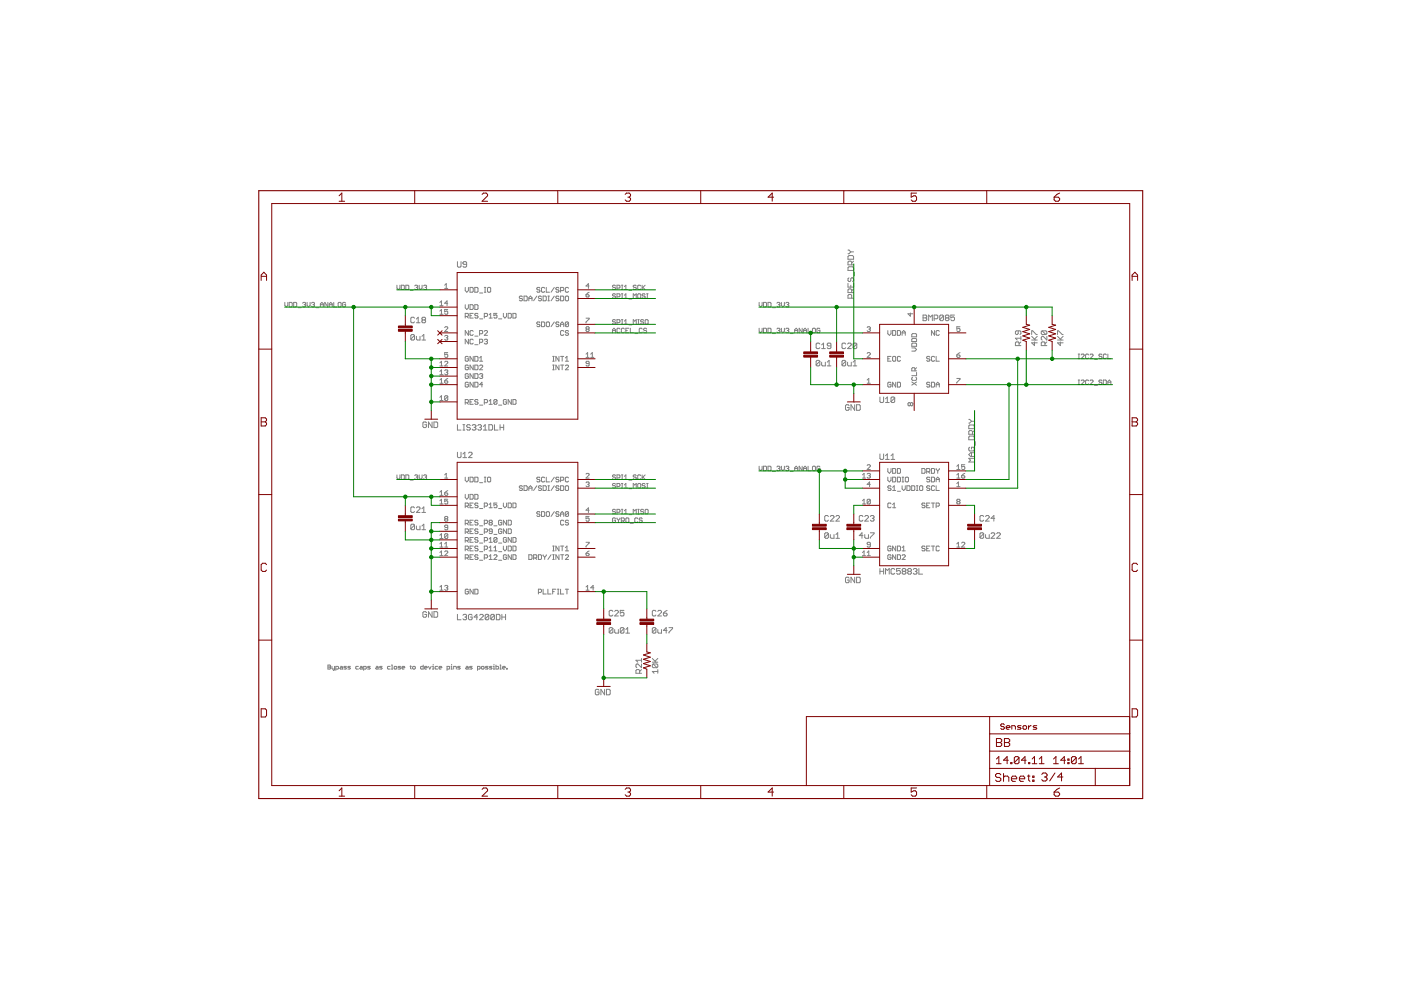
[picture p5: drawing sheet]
<svg xmlns="http://www.w3.org/2000/svg" width="297mm" height="210mm" viewBox="0 0 297 210" stroke-linecap="round" stroke-linejoin="round" font-family="sans-serif">
<g fill="#808080" stroke="#808080" stroke-width=".21">
<path d="M69.5 141v.9z"/>
<path d="M69.5 141h.5z"/>
<path d="M70 141l.1 .2z"/>
<path d="M70.1 141.2v.1z"/>
<path d="M70.1 141.3l-.1 .1z"/>
<path d="M70 141.4l.1 .2z"/>
<path d="M70.1 141.6v.1z"/>
<path d="M70.1 141.7l-.1 .2z"/>
<path d="M69.5 141.9h.5z"/>
<path d="M69.5 141.4h.5z"/>
<path d="M70.4 141.3v.4z"/>
<path d="M70.4 141.7l.1 .2z"/>
<path d="M70.5 141.9h.4z"/>
<path d="M70.9 141.3v.7z"/>
<path d="M70.9 142l-.1 .1z"/>
<path d="M70.7 142.1h.1z"/>
<path d="M71.2 141.3v.8z"/>
<path d="M71.2 141.3h.4z"/>
<path d="M71.6 141.3l.2 .1z"/>
<path d="M71.8 141.4v.3z"/>
<path d="M71.8 141.7l-.2 .2z"/>
<path d="M71.2 141.9h.4z"/>
<path d="M72.2 141.3h.3z"/>
<path d="M72.5 141.3l.1 .1z"/>
<path d="M72.6 141.4v.5z"/>
<path d="M72.2 141.9h.4z"/>
<path d="M72.1 141.7l.1 .2z"/>
<path d="M72.1 141.7l.1-.1z"/>
<path d="M72.2 141.6h.4z"/>
<path d="M72.9 141.9h.4z"/>
<path d="M73.4 141.7l-.1 .2z"/>
<path d="M73.3 141.6l.1 .1z"/>
<path d="M73 141.6h.3z"/>
<path d="M72.9 141.4l.1 .2z"/>
<path d="M73 141.3l-.1 .1z"/>
<path d="M73 141.3h.4z"/>
<path d="M73.7 141.9h.4z"/>
<path d="M74.1 141.9l.2-.2z"/>
<path d="M74.1 141.6l.2 .1z"/>
<path d="M73.9 141.6h.2z"/>
<path d="M73.7 141.4l.2 .2z"/>
<path d="M73.9 141.3l-.2 .1z"/>
<path d="M73.9 141.3h.4z"/>
<path d="M75.6 141.3h.4z"/>
<path d="M75.6 141.3l-.2 .1z"/>
<path d="M75.4 141.4v.3z"/>
<path d="M75.4 141.7l.2 .2z"/>
<path d="M75.6 141.9h.4z"/>
<path d="M76.4 141.3h.3z"/>
<path d="M76.7 141.3l.1 .1z"/>
<path d="M76.8 141.4v.5z"/>
<path d="M76.4 141.9h.4z"/>
<path d="M76.3 141.7l.1 .2z"/>
<path d="M76.3 141.7l.1-.1z"/>
<path d="M76.4 141.6h.4z"/>
<path d="M77.1 141.3v.8z"/>
<path d="M77.1 141.3h.4z"/>
<path d="M77.5 141.3l.2 .1z"/>
<path d="M77.7 141.4v.3z"/>
<path d="M77.7 141.7l-.2 .2z"/>
<path d="M77.1 141.9h.4z"/>
<path d="M77.9 141.9h.5z"/>
<path d="M78.4 141.9l.1-.2z"/>
<path d="M78.4 141.6l.1 .1z"/>
<path d="M78.1 141.6h.3z"/>
<path d="M77.9 141.4l.2 .2z"/>
<path d="M77.9 141.4l.2-.1z"/>
<path d="M78.1 141.3h.4z"/>
<path d="M79.8 141.3h.3z"/>
<path d="M80.1 141.3l.1 .1z"/>
<path d="M80.2 141.4v.5z"/>
<path d="M79.8 141.9h.4z"/>
<path d="M79.6 141.7l.2 .2z"/>
<path d="M79.6 141.7l.2-.1z"/>
<path d="M79.8 141.6h.4z"/>
<path d="M80.5 141.9h.4z"/>
<path d="M81 141.7l-.1 .2z"/>
<path d="M80.9 141.6l.1 .1z"/>
<path d="M80.6 141.6h.3z"/>
<path d="M80.5 141.4l.1 .2z"/>
<path d="M80.6 141.3l-.1 .1z"/>
<path d="M80.6 141.3h.4z"/>
<path d="M82.3 141.3h.4z"/>
<path d="M82.3 141.3l-.2 .1z"/>
<path d="M82.1 141.4v.3z"/>
<path d="M82.1 141.7l.2 .2z"/>
<path d="M82.3 141.9h.4z"/>
<path d="M83 141h.1z"/>
<path d="M83.1 141v.9z"/>
<path d="M83 141.9h.3z"/>
<path d="M83.7 141.9h.3z"/>
<path d="M84 141.9l.1-.2z"/>
<path d="M84.1 141.4v.3z"/>
<path d="M84 141.3l.1 .1z"/>
<path d="M83.7 141.3h.3z"/>
<path d="M83.7 141.3l-.1 .1z"/>
<path d="M83.6 141.4v.3z"/>
<path d="M83.6 141.7l.1 .2z"/>
<path d="M84.4 141.9h.4z"/>
<path d="M84.8 141.9l.2-.2z"/>
<path d="M84.8 141.6l.2 .1z"/>
<path d="M84.5 141.6h.3z"/>
<path d="M84.4 141.4l.1 .2z"/>
<path d="M84.4 141.4l.1-.1z"/>
<path d="M84.5 141.3h.5z"/>
<path d="M85.4 141.9h.3z"/>
<path d="M85.2 141.7l.2 .2z"/>
<path d="M85.2 141.4v.3z"/>
<path d="M85.2 141.4l.2-.1z"/>
<path d="M85.4 141.3h.3z"/>
<path d="M85.7 141.3l.1 .1z"/>
<path d="M85.8 141.4v.2z"/>
<path d="M85.2 141.6h.6z"/>
<path d="M87.1 141.2v.5z"/>
<path d="M87.1 141.7l.1 .2z"/>
<path d="M86.9 141.3h.3z"/>
<path d="M87.6 141.9h.3z"/>
<path d="M87.9 141.9l.2-.2z"/>
<path d="M88.1 141.4v.3z"/>
<path d="M87.9 141.3l.2 .1z"/>
<path d="M87.6 141.3h.3z"/>
<path d="M87.6 141.3l-.1 .1z"/>
<path d="M87.5 141.4v.3z"/>
<path d="M87.5 141.7l.1 .2z"/>
<path d="M89.7 141v.9z"/>
<path d="M89.3 141.9h.4z"/>
<path d="M89.2 141.7l.1 .2z"/>
<path d="M89.2 141.4v.3z"/>
<path d="M89.3 141.3l-.1 .1z"/>
<path d="M89.3 141.3h.4z"/>
<path d="M90.1 141.9h.3z"/>
<path d="M90 141.7l.1 .2z"/>
<path d="M90 141.4v.3z"/>
<path d="M90 141.4l.1-.1z"/>
<path d="M90.1 141.3h.3z"/>
<path d="M90.4 141.3l.2 .1z"/>
<path d="M90.6 141.4v.2z"/>
<path d="M90 141.6h.6z"/>
<path d="M90.8 141.3l.3 .6z"/>
<path d="M91.4 141.3l-.3 .6z"/>
<path d="M91.7 141.3h.1z"/>
<path d="M91.8 141.3v.6z"/>
<path d="M91.7 141.9h.3z"/>
<path d="M91.8 140.9v.1z"/>
<path d="M92.4 141.3h.4z"/>
<path d="M92.4 141.3l-.2 .1z"/>
<path d="M92.2 141.4v.3z"/>
<path d="M92.2 141.7l.2 .2z"/>
<path d="M92.4 141.9h.4z"/>
<path d="M93.2 141.9h.3z"/>
<path d="M93.1 141.7l.1 .2z"/>
<path d="M93.1 141.4v.3z"/>
<path d="M93.2 141.3l-.1 .1z"/>
<path d="M93.2 141.3h.3z"/>
<path d="M93.5 141.3l.2 .1z"/>
<path d="M93.7 141.4v.2z"/>
<path d="M93.1 141.6h.6z"/>
<path d="M94.8 141.3v.8z"/>
<path d="M94.8 141.3h.4z"/>
<path d="M95.2 141.3l.1 .1z"/>
<path d="M95.3 141.4v.3z"/>
<path d="M95.3 141.7l-.1 .2z"/>
<path d="M94.8 141.9h.4z"/>
<path d="M95.6 141.3h.2z"/>
<path d="M95.8 141.3v.6z"/>
<path d="M95.6 141.9h.3z"/>
<path d="M95.8 140.9v.1z"/>
<path d="M96.2 141.3v.6z"/>
<path d="M96.2 141.3h.4z"/>
<path d="M96.6 141.3l.2 .1z"/>
<path d="M96.8 141.4v.5z"/>
<path d="M97 141.9h.5z"/>
<path d="M97.6 141.7l-.1 .2z"/>
<path d="M97.5 141.6l.1 .1z"/>
<path d="M97.2 141.6h.3z"/>
<path d="M97 141.4l.2 .2z"/>
<path d="M97.2 141.3l-.2 .1z"/>
<path d="M97.2 141.3h.4z"/>
<path d="M98.8 141.3h.3z"/>
<path d="M99.1 141.3l.2 .1z"/>
<path d="M99.3 141.4v.5z"/>
<path d="M98.8 141.9h.5z"/>
<path d="M98.7 141.7l.1 .2z"/>
<path d="M98.7 141.7l.1-.1z"/>
<path d="M98.8 141.6h.5z"/>
<path d="M99.5 141.9h.5z"/>
<path d="M100 141.9l.1-.2z"/>
<path d="M100 141.6l.1 .1z"/>
<path d="M99.7 141.6h.3z"/>
<path d="M99.5 141.4l.2 .2z"/>
<path d="M99.5 141.4l.2-.1z"/>
<path d="M99.7 141.3h.4z"/>
<path d="M101.2 141.3v.8z"/>
<path d="M101.2 141.3h.5z"/>
<path d="M101.7 141.3l.1 .1z"/>
<path d="M101.8 141.4v.3z"/>
<path d="M101.8 141.7l-.1 .2z"/>
<path d="M101.2 141.9h.5z"/>
<path d="M102.2 141.9h.3z"/>
<path d="M102.5 141.9l.1-.2z"/>
<path d="M102.6 141.4v.3z"/>
<path d="M102.5 141.3l.1 .1z"/>
<path d="M102.2 141.3h.3z"/>
<path d="M102.2 141.3l-.1 .1z"/>
<path d="M102.1 141.4v.3z"/>
<path d="M102.1 141.7l.1 .2z"/>
<path d="M102.9 141.9h.4z"/>
<path d="M103.3 141.9l.2-.2z"/>
<path d="M103.3 141.6l.2 .1z"/>
<path d="M103.1 141.6h.2z"/>
<path d="M102.9 141.4l.2 .2z"/>
<path d="M102.9 141.4l.2-.1z"/>
<path d="M103.1 141.3h.4z"/>
<path d="M103.8 141.9h.4z"/>
<path d="M104.3 141.7l-.1 .2z"/>
<path d="M104.2 141.6l.1 .1z"/>
<path d="M103.9 141.6h.3z"/>
<path d="M103.8 141.4l.1 .2z"/>
<path d="M103.8 141.4l.1-.1z"/>
<path d="M103.9 141.3h.4z"/>
<path d="M104.6 141.3h.1z"/>
<path d="M104.7 141.3v.6z"/>
<path d="M104.6 141.9h.3z"/>
<path d="M104.7 140.9v.1z"/>
<path d="M105.2 141v.9z"/>
<path d="M105.2 141.9h.4z"/>
<path d="M105.6 141.9l.1-.2z"/>
<path d="M105.7 141.4v.3z"/>
<path d="M105.6 141.3l.1 .1z"/>
<path d="M105.2 141.3h.4z"/>
<path d="M106 141h.2z"/>
<path d="M106.2 141v.9z"/>
<path d="M106 141.9h.3z"/>
<path d="M106.7 141.9h.3z"/>
<path d="M106.6 141.7l.1 .2z"/>
<path d="M106.6 141.4v.3z"/>
<path d="M106.6 141.4l.1-.1z"/>
<path d="M106.7 141.3h.3z"/>
<path d="M107 141.3l.1 .1z"/>
<path d="M107.1 141.4v.2z"/>
<path d="M106.6 141.6h.5z"/>
<path d="M107.4 141.7v.2z"/>
<path d="M107.4 141.7h.1z"/>
<path d="M107.5 141.7v.2z"/>
<path d="M107.4 141.9h.1z"/>
<path d="M195.7 66.8v1.2z"/>
<path d="M195.7 66.8h.6z"/>
<path d="M196.3 66.8l.2 .2z"/>
<path d="M196.5 67v.2z"/>
<path d="M196.5 67.2l-.2 .2z"/>
<path d="M196.3 67.4l.2 .2z"/>
<path d="M196.5 67.6v.2z"/>
<path d="M196.5 67.8l-.2 .2z"/>
<path d="M195.7 68h.6z"/>
<path d="M195.7 67.4h.6z"/>
<path d="M196.9 66.8v1.2z"/>
<path d="M196.9 66.8l.4 .4z"/>
<path d="M197.3 67.2l.4-.4z"/>
<path d="M197.7 66.8v1.2z"/>
<path d="M198.1 66.8v1.2z"/>
<path d="M198.1 66.8h.5z"/>
<path d="M198.6 66.8l.2 .2z"/>
<path d="M198.8 67v.4z"/>
<path d="M198.8 67.4l-.2 .2z"/>
<path d="M198.1 67.6h.5z"/>
<path d="M199.2 67v.8z"/>
<path d="M199.2 67l.2-.2z"/>
<path d="M199.4 66.8h.4z"/>
<path d="M199.8 66.8l.2 .2z"/>
<path d="M200 67v.8z"/>
<path d="M200 67.8l-.2 .2z"/>
<path d="M199.4 68h.4z"/>
<path d="M199.2 67.8l.2 .2z"/>
<path d="M199.2 67.8l.8-.8z"/>
<path d="M200.4 67l.2-.2z"/>
<path d="M200.6 66.8h.4z"/>
<path d="M201 66.8l.2 .2z"/>
<path d="M201.2 67v.2z"/>
<path d="M201 67.4l.2-.2z"/>
<path d="M201 67.4l.2 .2z"/>
<path d="M201.2 67.6v.2z"/>
<path d="M201.2 67.8l-.2 .2z"/>
<path d="M200.6 68h.4z"/>
<path d="M200.4 67.8l.2 .2z"/>
<path d="M200.4 67.6v.2z"/>
<path d="M200.4 67.6l.2-.2z"/>
<path d="M200.4 67.2l.2 .2z"/>
<path d="M200.4 67v.2z"/>
<path d="M200.6 67.4h.4z"/>
<path d="M201.6 66.8h.8z"/>
<path d="M201.6 66.8v.6z"/>
<path d="M201.6 67.4l.4-.2z"/>
<path d="M202 67.2h.2z"/>
<path d="M202.2 67.2l.2 .2z"/>
<path d="M202.4 67.4v.4z"/>
<path d="M202.4 67.8l-.2 .2z"/>
<path d="M201.8 68h.4z"/>
<path d="M201.6 67.8l.2 .2z"/>
<path d="M90.2 129.7l.2 .2z"/>
<path d="M89.9 129.7h.3z"/>
<path d="M89.9 129.7l-.2 .2z"/>
<path d="M89.7 129.9v.8z"/>
<path d="M89.7 130.7l.2 .2z"/>
<path d="M89.9 130.9h.3z"/>
<path d="M90.2 130.9l.2-.2z"/>
<path d="M90.4 130.3v.4z"/>
<path d="M90 130.3h.4z"/>
<path d="M90.8 129.7v1.2z"/>
<path d="M90.8 129.7l.8 1.2z"/>
<path d="M91.6 129.7v1.2z"/>
<path d="M92 129.7v1.2z"/>
<path d="M92 130.9h.6z"/>
<path d="M92.8 130.7l-.2 .2z"/>
<path d="M92.8 129.9v.8z"/>
<path d="M92.6 129.7l.2 .2z"/>
<path d="M92 129.7h.6z"/>
<path d="M90.2 89.5l.2 .2z"/>
<path d="M89.9 89.5h.3z"/>
<path d="M89.7 89.7l.2-.2z"/>
<path d="M89.7 89.7v.7z"/>
<path d="M89.7 90.4l.2 .3z"/>
<path d="M89.9 90.7h.3z"/>
<path d="M90.4 90.4l-.2 .3z"/>
<path d="M90.4 90.1v.3z"/>
<path d="M90 90.1h.4z"/>
<path d="M90.8 89.5v1.2z"/>
<path d="M90.8 89.5l.8 1.2z"/>
<path d="M91.6 89.5v1.2z"/>
<path d="M92 89.5v1.2z"/>
<path d="M92 90.7h.6z"/>
<path d="M92.8 90.4l-.2 .3z"/>
<path d="M92.8 89.7v.7z"/>
<path d="M92.6 89.5l.2 .2z"/>
<path d="M92 89.5h.6z"/>
<path d="M129.2 133.3v.7z"/>
<path d="M129.2 133.3l.1-.2z"/>
<path d="M129.3 133.1h.4z"/>
<path d="M129.7 133.1l.2 .2z"/>
<path d="M129.9 133.3v.7z"/>
<path d="M129.7 134.2l.2-.2z"/>
<path d="M129.3 134.2h.4z"/>
<path d="M129.2 134l.1 .2z"/>
<path d="M129.2 134l.7-.7z"/>
<path d="M130.3 133.5v.5z"/>
<path d="M130.3 134l.2 .2z"/>
<path d="M130.5 134.2h.6z"/>
<path d="M131.1 133.5v.7z"/>
<path d="M131.5 133.3v.7z"/>
<path d="M131.5 133.3l.2-.2z"/>
<path d="M131.7 133.1h.4z"/>
<path d="M132.1 133.1l.2 .2z"/>
<path d="M132.3 133.3v.7z"/>
<path d="M132.3 134l-.2 .2z"/>
<path d="M131.7 134.2h.4z"/>
<path d="M131.5 134l.2 .2z"/>
<path d="M131.5 134l.8-.7z"/>
<path d="M133.1 133.1l-.4 .4z"/>
<path d="M133.1 133.1v1.1z"/>
<path d="M132.7 134.2h.8z"/>
<path d="M138.3 133.3v.7z"/>
<path d="M138.3 133.3l.2-.2z"/>
<path d="M138.5 133.1h.4z"/>
<path d="M138.9 133.1l.2 .2z"/>
<path d="M139.1 133.3v.7z"/>
<path d="M139.1 134l-.2 .2z"/>
<path d="M138.5 134.2h.4z"/>
<path d="M138.3 134l.2 .2z"/>
<path d="M139.1 133.3l-.8 .7z"/>
<path d="M139.5 133.5v.5z"/>
<path d="M139.5 134l.2 .2z"/>
<path d="M139.7 134.2h.6z"/>
<path d="M140.3 133.5v.7z"/>
<path d="M141.2 133.1v1.1z"/>
<path d="M141.2 133.1l-.5 .6z"/>
<path d="M140.7 133.7h.7z"/>
<path d="M141.8 133.1h.8z"/>
<path d="M142.6 133.1v.2z"/>
<path d="M142.6 133.3l-.8 .7z"/>
<path d="M141.8 134v.2z"/>
<path d="M138.3 142.4l.4 .3z"/>
<path d="M138.3 142.4h1.2z"/>
<path d="M139.5 142v.7z"/>
<path d="M138.5 141.6h.8z"/>
<path d="M138.3 141.4l.2 .2z"/>
<path d="M138.3 141v.4z"/>
<path d="M138.5 140.8l-.2 .2z"/>
<path d="M138.5 140.8h.8z"/>
<path d="M139.3 140.8l.2 .2z"/>
<path d="M139.5 141v.4z"/>
<path d="M139.5 141.4l-.2 .2z"/>
<path d="M138.5 140.8l.8 .8z"/>
<path d="M138.3 140.4h1.2z"/>
<path d="M138.3 139.6l.8 .8z"/>
<path d="M138.9 140.2l.6-.6z"/>
<path d="M126.8 146.2l.2 .1z"/>
<path d="M126.4 146.2h.4z"/>
<path d="M126.2 146.3l.2-.1z"/>
<path d="M126.2 146.3v.8z"/>
<path d="M126.2 147.1l.2 .2z"/>
<path d="M126.4 147.3h.4z"/>
<path d="M126.8 147.3l.2-.2z"/>
<path d="M127 146.7v.4z"/>
<path d="M126.6 146.7h.4z"/>
<path d="M127.4 146.2v1.1z"/>
<path d="M127.4 146.2l.8 1.1z"/>
<path d="M128.2 146.2v1.1z"/>
<path d="M128.6 146.2v1.1z"/>
<path d="M128.6 147.3h.6z"/>
<path d="M129.2 147.3l.2-.2z"/>
<path d="M129.4 146.3v.8z"/>
<path d="M129.2 146.2l.2 .1z"/>
<path d="M128.6 146.2h.6z"/>
<path d="M87.1 111.3v.8z"/>
<path d="M87.1 111.3l.2-.2z"/>
<path d="M87.3 111.1h.4z"/>
<path d="M87.7 111.1l.2 .2z"/>
<path d="M87.9 111.3v.8z"/>
<path d="M87.9 112.1l-.2 .2z"/>
<path d="M87.3 112.3h.4z"/>
<path d="M87.1 112.1l.2 .2z"/>
<path d="M87.1 112.1l.8-.8z"/>
<path d="M88.3 111.5v.6z"/>
<path d="M88.3 112.1l.2 .2z"/>
<path d="M88.5 112.3h.5z"/>
<path d="M89 111.5v.8z"/>
<path d="M89.5 111.5l.4-.4z"/>
<path d="M89.9 111.1v1.2z"/>
<path d="M89.5 112.3h.7z"/>
<path d="M87.1 71.1v.8z"/>
<path d="M87.1 71.1l.2-.2z"/>
<path d="M87.3 70.9h.4z"/>
<path d="M87.7 70.9l.2 .2z"/>
<path d="M87.9 71.1v.8z"/>
<path d="M87.9 71.9l-.2 .2z"/>
<path d="M87.3 72.1h.4z"/>
<path d="M87.1 71.9l.2 .2z"/>
<path d="M87.1 71.9l.8-.8z"/>
<path d="M88.3 71.3v.6z"/>
<path d="M88.3 71.9l.2 .2z"/>
<path d="M88.5 72.1h.5z"/>
<path d="M89 71.3v.8z"/>
<path d="M89.5 71.3l.4-.4z"/>
<path d="M89.9 70.9v1.2z"/>
<path d="M89.5 72.1h.7z"/>
<path d="M207.8 113.2v.7z"/>
<path d="M207.8 113.2l.2-.2z"/>
<path d="M208 113h.4z"/>
<path d="M208.4 113l.2 .2z"/>
<path d="M208.6 113.2v.7z"/>
<path d="M208.6 113.9l-.2 .2z"/>
<path d="M208 114.1h.4z"/>
<path d="M207.8 113.9l.2 .2z"/>
<path d="M207.8 113.9l.8-.7z"/>
<path d="M209 113.3v.6z"/>
<path d="M209 113.9l.1 .2z"/>
<path d="M209.1 114.1h.6z"/>
<path d="M209.7 113.3v.8z"/>
<path d="M210.1 114.1h.8z"/>
<path d="M210.1 114.1l.8-.8z"/>
<path d="M210.9 113.2v.1z"/>
<path d="M210.7 113l.2 .2z"/>
<path d="M210.3 113h.4z"/>
<path d="M210.1 113.2l.2-.2z"/>
<path d="M211.3 114.1h.8z"/>
<path d="M211.3 114.1l.8-.8z"/>
<path d="M212.1 113.2v.1z"/>
<path d="M211.9 113l.2 .2z"/>
<path d="M211.5 113h.4z"/>
<path d="M211.5 113l-.2 .2z"/>
<path d="M174.9 113.2v.7z"/>
<path d="M174.9 113.2l.1-.2z"/>
<path d="M175 113h.5z"/>
<path d="M175.5 113l.1 .2z"/>
<path d="M175.6 113.2v.7z"/>
<path d="M175.6 113.9l-.1 .2z"/>
<path d="M175 114.1h.5z"/>
<path d="M174.9 113.9l.1 .2z"/>
<path d="M174.9 113.9l.7-.7z"/>
<path d="M176 113.3v.6z"/>
<path d="M176 113.9l.2 .2z"/>
<path d="M176.2 114.1h.6z"/>
<path d="M176.8 113.3v.8z"/>
<path d="M177.2 113.3l.4-.3z"/>
<path d="M177.6 113v1.1z"/>
<path d="M177.2 114.1h.8z"/>
<path d="M182.8 113v1.1z"/>
<path d="M182.8 113l-.6 .6z"/>
<path d="M182.2 113.6h.8z"/>
<path d="M183.3 113.3v.6z"/>
<path d="M183.3 113.9l.3 .2z"/>
<path d="M183.6 114.1h.5z"/>
<path d="M184.1 113.3v.8z"/>
<path d="M184.5 113h.8z"/>
<path d="M185.3 113v.2z"/>
<path d="M185.3 113.2l-.8 .7z"/>
<path d="M184.5 113.9v.2z"/>
<path d="M179.8 122.4l.2 .2z"/>
<path d="M179.5 122.4h.3z"/>
<path d="M179.5 122.4l-.2 .2z"/>
<path d="M179.3 122.6v.8z"/>
<path d="M179.3 123.4l.2 .1z"/>
<path d="M179.5 123.5h.3z"/>
<path d="M179.8 123.5l.2-.1z"/>
<path d="M180 123v.4z"/>
<path d="M179.6 123h.4z"/>
<path d="M180.4 122.4v1.1z"/>
<path d="M180.4 122.4l.8 1.1z"/>
<path d="M181.2 122.4v1.1z"/>
<path d="M181.6 122.4v1.1z"/>
<path d="M181.6 123.5h.6z"/>
<path d="M182.2 123.5l.2-.1z"/>
<path d="M182.4 122.6v.8z"/>
<path d="M182.2 122.4l.2 .2z"/>
<path d="M181.6 122.4h.6z"/>
<path d="M179.8 85.8l.2 .2z"/>
<path d="M179.5 85.8h.3z"/>
<path d="M179.5 85.8l-.2 .2z"/>
<path d="M179.3 86v.8z"/>
<path d="M179.3 86.8l.2 .2z"/>
<path d="M179.5 87h.3z"/>
<path d="M179.8 87l.2-.2z"/>
<path d="M180 86.4v.4z"/>
<path d="M179.6 86.4h.4z"/>
<path d="M180.4 85.8v1.2z"/>
<path d="M180.4 85.8l.8 1.2z"/>
<path d="M181.2 85.8v1.2z"/>
<path d="M181.6 85.8v1.2z"/>
<path d="M181.6 87h.6z"/>
<path d="M182.2 87l.2-.2z"/>
<path d="M182.4 86v.8z"/>
<path d="M182.2 85.8l.2 .2z"/>
<path d="M181.6 85.8h.6z"/>
<path d="M178.5 76.6v.8z"/>
<path d="M178.5 76.6l.2-.2z"/>
<path d="M178.7 76.4h.4z"/>
<path d="M179.1 76.4l.2 .2z"/>
<path d="M179.3 76.6v.8z"/>
<path d="M179.3 77.4l-.2 .2z"/>
<path d="M178.7 77.6h.4z"/>
<path d="M178.5 77.4l.2 .2z"/>
<path d="M178.5 77.4l.8-.8z"/>
<path d="M179.7 76.8v.6z"/>
<path d="M179.7 77.4l.2 .2z"/>
<path d="M179.9 77.6h.6z"/>
<path d="M180.5 76.8v.8z"/>
<path d="M180.9 76.8l.4-.4z"/>
<path d="M181.3 76.4v1.2z"/>
<path d="M180.9 77.6h.8z"/>
<path d="M173 76.6v.8z"/>
<path d="M173 76.6l.2-.2z"/>
<path d="M173.2 76.4h.4z"/>
<path d="M173.6 76.4l.2 .2z"/>
<path d="M173.8 76.6v.8z"/>
<path d="M173.6 77.6l.2-.2z"/>
<path d="M173.2 77.6h.4z"/>
<path d="M173 77.4l.2 .2z"/>
<path d="M173 77.4l.8-.8z"/>
<path d="M174.2 76.8v.6z"/>
<path d="M174.2 77.4l.2 .2z"/>
<path d="M174.4 77.6h.6z"/>
<path d="M175 76.8v.8z"/>
<path d="M175.4 76.8l.4-.4z"/>
<path d="M175.8 76.4v1.2z"/>
<path d="M175.4 77.6h.8z"/>
<path d="M218.7 72.7h1.2z"/>
<path d="M218.7 72.7l.6 .6z"/>
<path d="M219.3 72.5v.8z"/>
<path d="M218.7 72.1h1.2z"/>
<path d="M218.7 71.3l.8 .8z"/>
<path d="M219.3 71.9l.6-.6z"/>
<path d="M218.7 70.1v.8z"/>
<path d="M218.7 70.1h.2z"/>
<path d="M218.9 70.1l.8 .8z"/>
<path d="M219.7 70.9h.2z"/>
<path d="M224.2 72.7h1.2z"/>
<path d="M224.2 72.7l.6 .6z"/>
<path d="M224.8 72.5v.8z"/>
<path d="M224.2 72.1h1.2z"/>
<path d="M224.2 71.3l.8 .8z"/>
<path d="M224.8 71.9l.6-.6z"/>
<path d="M224.2 70.1v.8z"/>
<path d="M224.2 70.1h.2z"/>
<path d="M224.4 70.1l.8 .8z"/>
<path d="M225.2 70.9h.2z"/>
<path d="M97 130.3v1.1z"/>
<path d="M97 131.4h.7z"/>
<path d="M98.1 130.5l.3-.2z"/>
<path d="M98.4 130.3h.3z"/>
<path d="M98.7 130.3l.2 .2z"/>
<path d="M98.9 130.5v.1z"/>
<path d="M98.9 130.6l-.2 .2z"/>
<path d="M98.6 130.8h.1z"/>
<path d="M98.7 130.8l.2 .2z"/>
<path d="M98.9 131v.2z"/>
<path d="M98.9 131.2l-.2 .2z"/>
<path d="M98.4 131.4h.3z"/>
<path d="M98.1 131.2l.3 .2z"/>
<path d="M99.9 130.3l.2 .2z"/>
<path d="M99.5 130.3h.4z"/>
<path d="M99.5 130.3l-.2 .2z"/>
<path d="M99.3 130.5v.7z"/>
<path d="M99.3 131.2l.2 .2z"/>
<path d="M99.5 131.4h.4z"/>
<path d="M100.1 131.2l-.2 .2z"/>
<path d="M100.1 130.8v.4z"/>
<path d="M99.7 130.8h.4z"/>
<path d="M101.1 130.3v1.1z"/>
<path d="M101.1 130.3l-.6 .5z"/>
<path d="M100.5 130.8h.8z"/>
<path d="M101.7 131.4h.8z"/>
<path d="M101.7 131.4l.8-.8z"/>
<path d="M102.5 130.5v.1z"/>
<path d="M102.3 130.3l.2 .2z"/>
<path d="M101.9 130.3h.4z"/>
<path d="M101.7 130.5l.2-.2z"/>
<path d="M102.9 130.5v.7z"/>
<path d="M103.1 130.3l-.2 .2z"/>
<path d="M103.1 130.3h.3z"/>
<path d="M103.4 130.3l.2 .2z"/>
<path d="M103.6 130.5v.7z"/>
<path d="M103.6 131.2l-.2 .2z"/>
<path d="M103.1 131.4h.3z"/>
<path d="M102.9 131.2l.2 .2z"/>
<path d="M102.9 131.2l.7-.7z"/>
<path d="M104.1 130.5v.7z"/>
<path d="M104.2 130.3l-.1 .2z"/>
<path d="M104.2 130.3h.4z"/>
<path d="M104.6 130.3l.2 .2z"/>
<path d="M104.8 130.5v.7z"/>
<path d="M104.8 131.2l-.2 .2z"/>
<path d="M104.2 131.4h.4z"/>
<path d="M104.1 131.2l.1 .2z"/>
<path d="M104.1 131.2l.7-.7z"/>
<path d="M105.2 130.3v1.1z"/>
<path d="M105.2 131.4h.6z"/>
<path d="M105.8 131.4l.2-.2z"/>
<path d="M106 130.5v.7z"/>
<path d="M105.8 130.3l.2 .2z"/>
<path d="M105.2 130.3h.6z"/>
<path d="M106.4 130.3v1.1z"/>
<path d="M106.4 130.8h.8z"/>
<path d="M107.2 130.3v1.1z"/>
<path d="M97 90v1.2z"/>
<path d="M97 91.2h.7z"/>
<path d="M98.1 91.2h.5z"/>
<path d="M98.4 90v1.2z"/>
<path d="M98.1 90h.5z"/>
<path d="M99.5 90l.2 .2z"/>
<path d="M99.1 90h.4z"/>
<path d="M99.1 90l-.1 .2z"/>
<path d="M99 90.2v.2z"/>
<path d="M99 90.4l.1 .2z"/>
<path d="M99.1 90.6h.4z"/>
<path d="M99.5 90.6l.2 .2z"/>
<path d="M99.7 90.8v.2z"/>
<path d="M99.7 91l-.2 .2z"/>
<path d="M99.1 91.2h.4z"/>
<path d="M99 91l.1 .2z"/>
<path d="M100.3 90l-.2 .2z"/>
<path d="M100.3 90h.4z"/>
<path d="M100.7 90l.2 .2z"/>
<path d="M100.9 90.2v.2z"/>
<path d="M100.7 90.6l.2-.2z"/>
<path d="M100.5 90.6h.2z"/>
<path d="M100.7 90.6l.2 .2z"/>
<path d="M100.9 90.8v.2z"/>
<path d="M100.7 91.2l.2-.2z"/>
<path d="M100.3 91.2h.4z"/>
<path d="M100.1 91l.2 .2z"/>
<path d="M101.3 90.2l.2-.2z"/>
<path d="M101.5 90h.4z"/>
<path d="M101.9 90l.2 .2z"/>
<path d="M102.1 90.2v.2z"/>
<path d="M102.1 90.4l-.2 .2z"/>
<path d="M101.7 90.6h.2z"/>
<path d="M101.9 90.6l.2 .2z"/>
<path d="M102.1 90.8v.2z"/>
<path d="M102.1 91l-.2 .2z"/>
<path d="M101.5 91.2h.4z"/>
<path d="M101.3 91l.2 .2z"/>
<path d="M102.5 90.4l.4-.4z"/>
<path d="M102.9 90v1.2z"/>
<path d="M102.5 91.2h.8z"/>
<path d="M103.7 90v1.2z"/>
<path d="M103.7 91.2h.5z"/>
<path d="M104.4 91l-.2 .2z"/>
<path d="M104.4 90.2v.8z"/>
<path d="M104.2 90l.2 .2z"/>
<path d="M103.7 90h.5z"/>
<path d="M104.8 90v1.2z"/>
<path d="M104.8 91.2h.8z"/>
<path d="M106 90v1.2z"/>
<path d="M106 90.6h.8z"/>
<path d="M106.8 90v1.2z"/>
<path d="M186.6 120.5v1.2z"/>
<path d="M186.6 121.1h.7z"/>
<path d="M187.3 120.5v1.2z"/>
<path d="M187.7 120.5v1.2z"/>
<path d="M187.7 120.5l.4 .4z"/>
<path d="M188.1 120.9l.4-.4z"/>
<path d="M188.5 120.5v1.2z"/>
<path d="M189.5 120.5l.2 .3z"/>
<path d="M189.1 120.5h.4z"/>
<path d="M189.1 120.5l-.2 .3z"/>
<path d="M188.9 120.8v.7z"/>
<path d="M188.9 121.5l.2 .2z"/>
<path d="M189.1 121.7h.4z"/>
<path d="M189.5 121.7l.2-.2z"/>
<path d="M190.1 120.5h.8z"/>
<path d="M190.1 120.5v.6z"/>
<path d="M190.1 121.1l.4-.2z"/>
<path d="M190.5 120.9h.2z"/>
<path d="M190.7 120.9l.2 .2z"/>
<path d="M190.9 121.1v.4z"/>
<path d="M190.9 121.5l-.2 .2z"/>
<path d="M190.3 121.7h.4z"/>
<path d="M190.1 121.5l.2 .2z"/>
<path d="M191.5 120.5l-.2 .3z"/>
<path d="M191.5 120.5h.4z"/>
<path d="M191.9 120.5l.2 .3z"/>
<path d="M192.1 120.8v.1z"/>
<path d="M191.9 121.1l.2-.2z"/>
<path d="M191.9 121.1l.2 .2z"/>
<path d="M192.1 121.3v.2z"/>
<path d="M191.9 121.7l.2-.2z"/>
<path d="M191.5 121.7h.4z"/>
<path d="M191.3 121.5l.2 .2z"/>
<path d="M191.3 121.3v.2z"/>
<path d="M191.3 121.3l.2-.2z"/>
<path d="M191.3 120.9l.2 .2z"/>
<path d="M191.3 120.8v.1z"/>
<path d="M191.5 121.1h.4z"/>
<path d="M192.4 120.8l.3-.3z"/>
<path d="M192.7 120.5h.3z"/>
<path d="M193 120.5l.2 .3z"/>
<path d="M193.2 120.8v.1z"/>
<path d="M193.2 120.9l-.2 .2z"/>
<path d="M193 121.1l.2 .2z"/>
<path d="M193.2 121.3v.2z"/>
<path d="M193.2 121.5l-.2 .2z"/>
<path d="M192.7 121.7h.3z"/>
<path d="M192.4 121.5l.3 .2z"/>
<path d="M192.4 121.3v.2z"/>
<path d="M192.4 121.3l.3-.2z"/>
<path d="M192.4 120.9l.3 .2z"/>
<path d="M192.4 120.8v.1z"/>
<path d="M192.7 121.1h.3z"/>
<path d="M193.8 120.5l-.2 .3z"/>
<path d="M193.8 120.5h.4z"/>
<path d="M194.2 120.5l.2 .3z"/>
<path d="M194.4 120.8v.1z"/>
<path d="M194.4 120.9l-.2 .2z"/>
<path d="M194 121.1h.2z"/>
<path d="M194.2 121.1l.2 .2z"/>
<path d="M194.4 121.3v.2z"/>
<path d="M194.4 121.5l-.2 .2z"/>
<path d="M193.8 121.7h.4z"/>
<path d="M193.6 121.5l.2 .2z"/>
<path d="M194.8 120.5v1.2z"/>
<path d="M194.8 121.7h.8z"/>
<path d="M193.3 81.7l1-.7z"/>
<path d="M193.3 81l1 .7z"/>
<path d="M193.5 80l-.2 .2z"/>
<path d="M193.3 80.2v.3z"/>
<path d="M193.3 80.5l.2 .1z"/>
<path d="M193.5 80.6h.7z"/>
<path d="M194.2 80.6l.1-.1z"/>
<path d="M194.3 80.2v.3z"/>
<path d="M194.2 80l.1 .2z"/>
<path d="M193.3 79.7h1z"/>
<path d="M194.3 79v.7z"/>
<path d="M193.3 78.6h1z"/>
<path d="M193.3 78.1v.5z"/>
<path d="M193.3 78.1l.2-.1z"/>
<path d="M193.5 78h.3z"/>
<path d="M193.8 78l.2 .1z"/>
<path d="M194 78.1v.5z"/>
<path d="M194 78.3l.3-.3z"/>
<path d="M192.5 85.9l.2 .1z"/>
<path d="M192.5 85.5v.4z"/>
<path d="M192.5 85.5l.2-.1z"/>
<path d="M192.7 85.4h.1z"/>
<path d="M192.8 85.4l.2 .1z"/>
<path d="M193 85.5l.2-.1z"/>
<path d="M193.2 85.4h.2z"/>
<path d="M193.4 85.4l.1 .1z"/>
<path d="M193.5 85.5v.4z"/>
<path d="M193.5 85.9l-.1 .1z"/>
<path d="M193.2 86h.2z"/>
<path d="M193 85.9l.2 .1z"/>
<path d="M193 85.9l-.2 .1z"/>
<path d="M192.7 86h.1z"/>
<path d="M193 85.5v.4z"/>
<path d="M197 81l.1 .2z"/>
<path d="M196.6 81h.4z"/>
<path d="M196.6 81l-.1 .2z"/>
<path d="M196.5 81.2v.2z"/>
<path d="M196.5 81.4l.1 .2z"/>
<path d="M196.6 81.6h.4z"/>
<path d="M197 81.6l.1 .1z"/>
<path d="M197.1 81.7v.2z"/>
<path d="M197.1 81.9l-.1 .2z"/>
<path d="M196.6 82.1h.4z"/>
<path d="M196.5 81.9l.1 .2z"/>
<path d="M197.5 81v1.1z"/>
<path d="M197.5 82.1h.5z"/>
<path d="M198.1 81.9l-.1 .2z"/>
<path d="M198.1 81.2v.7z"/>
<path d="M198 81l.1 .2z"/>
<path d="M197.5 81h.5z"/>
<path d="M198.5 81.4v.7z"/>
<path d="M198.5 81.4l.3-.4z"/>
<path d="M198.8 81l.4 .4z"/>
<path d="M199.2 81.4v.7z"/>
<path d="M198.5 81.6h.7z"/>
<path d="M202.9 80.2h.6z"/>
<path d="M203.5 80.2v.2z"/>
<path d="M203.5 80.4l-.6 .7z"/>
<path d="M202.9 81.1v.2z"/>
<path d="M197 75.6l.1 .1z"/>
<path d="M196.6 75.6h.4z"/>
<path d="M196.6 75.6l-.1 .1z"/>
<path d="M196.5 75.7v.2z"/>
<path d="M196.5 75.9l.1 .2z"/>
<path d="M196.6 76.1h.4z"/>
<path d="M197 76.1l.1 .1z"/>
<path d="M197.1 76.2v.2z"/>
<path d="M197 76.6l.1-.2z"/>
<path d="M196.6 76.6h.4z"/>
<path d="M196.5 76.4l.1 .2z"/>
<path d="M198 75.6l.1 .1z"/>
<path d="M197.7 75.6h.3z"/>
<path d="M197.7 75.6l-.2 .1z"/>
<path d="M197.5 75.7v.7z"/>
<path d="M197.5 76.4l.2 .2z"/>
<path d="M197.7 76.6h.3z"/>
<path d="M198.1 76.4l-.1 .2z"/>
<path d="M198.5 75.6v1z"/>
<path d="M198.5 76.6h.7z"/>
<path d="M203.2 74.9l.3-.1z"/>
<path d="M203.2 74.9l-.3 .4z"/>
<path d="M202.9 75.3v.3z"/>
<path d="M202.9 75.6l.1 .2z"/>
<path d="M203 75.8h.4z"/>
<path d="M203.4 75.8l.1-.2z"/>
<path d="M203.5 75.4v.2z"/>
<path d="M203.4 75.3l.1 .1z"/>
<path d="M202.9 75.3h.5z"/>
<path d="M197.5 70.1v1z"/>
<path d="M197.5 70.1l.6 1z"/>
<path d="M198.1 70.1v1z"/>
<path d="M199 70.1l.2 .2z"/>
<path d="M198.6 70.1h.4z"/>
<path d="M198.6 70.1l-.1 .2z"/>
<path d="M198.5 70.3v.6z"/>
<path d="M198.5 70.9l.1 .2z"/>
<path d="M198.6 71.1h.4z"/>
<path d="M199 71.1l.2-.2z"/>
<path d="M202.9 69.3h.6z"/>
<path d="M202.9 69.3v.5z"/>
<path d="M202.9 69.8l.3-.2z"/>
<path d="M203.2 69.6h.2z"/>
<path d="M203.4 69.6l.1 .2z"/>
<path d="M203.5 69.8v.3z"/>
<path d="M203.5 70.1l-.1 .2z"/>
<path d="M203 70.3h.4z"/>
<path d="M202.9 70.1l.1 .2z"/>
<path d="M193.3 74.4h.7z"/>
<path d="M194.3 74.1l-.3 .3z"/>
<path d="M194 73.8l.3 .3z"/>
<path d="M193.3 73.8h.7z"/>
<path d="M193.3 73.4h1z"/>
<path d="M194.3 72.9v.5z"/>
<path d="M194.2 72.7l.1 .2z"/>
<path d="M193.5 72.7h.7z"/>
<path d="M193.5 72.7l-.2 .2z"/>
<path d="M193.3 72.9v.5z"/>
<path d="M193.3 72.4h1z"/>
<path d="M194.3 71.9v.5z"/>
<path d="M194.2 71.8l.1 .1z"/>
<path d="M193.5 71.8h.7z"/>
<path d="M193.5 71.8l-.2 .1z"/>
<path d="M193.3 71.9v.5z"/>
<path d="M193.3 71.4h1z"/>
<path d="M194.3 70.9v.5z"/>
<path d="M194.2 70.7l.1 .2z"/>
<path d="M193.5 70.7h.7z"/>
<path d="M193.5 70.7l-.2 .2z"/>
<path d="M193.3 70.9v.5z"/>
<path d="M192.5 66.5h1z"/>
<path d="M192.5 66.5l.5 .5z"/>
<path d="M193 66.4v.6z"/>
<path d="M188.2 70.1v.7z"/>
<path d="M188.2 70.8l.4 .3z"/>
<path d="M188.6 71.1l.3-.3z"/>
<path d="M188.9 70.1v.7z"/>
<path d="M189.3 70.1v1z"/>
<path d="M189.3 71.1h.5z"/>
<path d="M189.9 70.9l-.1 .2z"/>
<path d="M189.9 70.3v.6z"/>
<path d="M189.8 70.1l.1 .2z"/>
<path d="M189.3 70.1h.5z"/>
<path d="M190.3 70.1v1z"/>
<path d="M190.3 71.1h.5z"/>
<path d="M190.9 70.9l-.1 .2z"/>
<path d="M190.9 70.3v.6z"/>
<path d="M190.8 70.1l.1 .2z"/>
<path d="M190.3 70.1h.5z"/>
<path d="M191.3 70.4v.7z"/>
<path d="M191.3 70.4l.3-.3z"/>
<path d="M191.6 70.1l.3 .3z"/>
<path d="M191.9 70.4v.7z"/>
<path d="M191.3 70.6h.6z"/>
<path d="M183.9 69.4l.1-.1z"/>
<path d="M184 69.3h.4z"/>
<path d="M184.4 69.3l.1 .1z"/>
<path d="M184.5 69.4v.2z"/>
<path d="M184.5 69.6l-.1 .2z"/>
<path d="M184.2 69.8h.2z"/>
<path d="M184.4 69.8l.1 .2z"/>
<path d="M184.5 70v.1z"/>
<path d="M184.5 70.1l-.1 .2z"/>
<path d="M184 70.3h.4z"/>
<path d="M183.9 70.1l.1 .2z"/>
<path d="M188.2 75.6h.7z"/>
<path d="M188.2 75.6v1z"/>
<path d="M188.2 76.6h.7z"/>
<path d="M188.2 76.1h.4z"/>
<path d="M189.4 75.6h.4z"/>
<path d="M189.4 75.6l-.1 .1z"/>
<path d="M189.3 75.7v.7z"/>
<path d="M189.3 76.4l.1 .2z"/>
<path d="M189.4 76.6h.4z"/>
<path d="M189.9 76.4l-.1 .2z"/>
<path d="M189.9 75.7v.7z"/>
<path d="M189.8 75.6l.1 .1z"/>
<path d="M190.8 75.6l.1 .1z"/>
<path d="M190.4 75.6h.4z"/>
<path d="M190.4 75.6l-.1 .1z"/>
<path d="M190.3 75.7v.7z"/>
<path d="M190.3 76.4l.1 .2z"/>
<path d="M190.4 76.6h.4z"/>
<path d="M190.8 76.6l.1-.2z"/>
<path d="M183.9 75.8h.6z"/>
<path d="M183.9 75.8l.6-.7z"/>
<path d="M184.5 74.9v.2z"/>
<path d="M184.4 74.8l.1 .1z"/>
<path d="M184 74.8h.4z"/>
<path d="M184 74.8l-.1 .1z"/>
<path d="M188.7 81l.2 .2z"/>
<path d="M188.4 81h.3z"/>
<path d="M188.2 81.2l.2-.2z"/>
<path d="M188.2 81.2v.7z"/>
<path d="M188.2 81.9l.2 .2z"/>
<path d="M188.4 82.1h.3z"/>
<path d="M188.7 82.1l.2-.2z"/>
<path d="M188.9 81.6v.3z"/>
<path d="M188.6 81.6h.3z"/>
<path d="M189.3 81v1.1z"/>
<path d="M189.3 81l.6 1.1z"/>
<path d="M189.9 81v1.1z"/>
<path d="M190.3 81v1.1z"/>
<path d="M190.3 82.1h.5z"/>
<path d="M190.8 82.1l.1-.2z"/>
<path d="M190.9 81.2v.7z"/>
<path d="M190.8 81l.1 .2z"/>
<path d="M190.3 81h.5z"/>
<path d="M183.9 80.6l.3-.4z"/>
<path d="M184.2 80.2v1.1z"/>
<path d="M183.9 81.3h.6z"/>
<path d="M186.6 84.2v1z"/>
<path d="M186.6 85.2l.2 .1z"/>
<path d="M186.8 85.3h.4z"/>
<path d="M187.2 85.3l.1-.1z"/>
<path d="M187.3 84.2v1z"/>
<path d="M187.7 84.6l.4-.4z"/>
<path d="M188.1 84.2v1.1z"/>
<path d="M187.7 85.3h.8z"/>
<path d="M188.9 84.4v.8z"/>
<path d="M188.9 84.4l.2-.2z"/>
<path d="M189.1 84.2h.4z"/>
<path d="M189.5 84.2l.2 .2z"/>
<path d="M189.7 84.4v.8z"/>
<path d="M189.5 85.3l.2-.1z"/>
<path d="M189.1 85.3h.4z"/>
<path d="M188.9 85.2l.2 .1z"/>
<path d="M188.9 85.2l.8-.8z"/>
<path d="M129.7 129.4l.2 .2z"/>
<path d="M129.3 129.4h.4z"/>
<path d="M129.3 129.4l-.1 .2z"/>
<path d="M129.2 129.6v.8z"/>
<path d="M129.2 130.4l.1 .2z"/>
<path d="M129.3 130.6h.4z"/>
<path d="M129.7 130.6l.2-.2z"/>
<path d="M130.3 130.6h.8z"/>
<path d="M130.3 130.6l.8-.8z"/>
<path d="M131.1 129.6v.2z"/>
<path d="M130.9 129.4l.2 .2z"/>
<path d="M130.5 129.4h.4z"/>
<path d="M130.5 129.4l-.2 .2z"/>
<path d="M131.5 129.4h.8z"/>
<path d="M131.5 129.4v.6z"/>
<path d="M131.5 130l.4-.2z"/>
<path d="M131.9 129.8h.2z"/>
<path d="M132.1 129.8l.2 .2z"/>
<path d="M132.3 130v.4z"/>
<path d="M132.3 130.4l-.2 .2z"/>
<path d="M131.7 130.6h.4z"/>
<path d="M131.5 130.4l.2 .2z"/>
<path d="M138.9 129.4l.2 .2z"/>
<path d="M138.5 129.4h.4z"/>
<path d="M138.5 129.4l-.2 .2z"/>
<path d="M138.3 129.6v.8z"/>
<path d="M138.3 130.4l.2 .2z"/>
<path d="M138.5 130.6h.4z"/>
<path d="M139.1 130.4l-.2 .2z"/>
<path d="M139.5 130.6h.8z"/>
<path d="M139.5 130.6l.8-.8z"/>
<path d="M140.3 129.6v.2z"/>
<path d="M140.1 129.4l.2 .2z"/>
<path d="M139.7 129.4h.4z"/>
<path d="M139.7 129.4l-.2 .2z"/>
<path d="M141 129.6l.4-.2z"/>
<path d="M141 129.6l-.3 .4z"/>
<path d="M140.7 130v.4z"/>
<path d="M140.7 130.4l.1 .2z"/>
<path d="M140.8 130.6h.4z"/>
<path d="M141.4 130.4l-.2 .2z"/>
<path d="M141.4 130.2v.2z"/>
<path d="M141.2 130l.2 .2z"/>
<path d="M140.7 130h.5z"/>
<path d="M134.8 142.7h1.2z"/>
<path d="M134.8 142.2v.5z"/>
<path d="M134.8 142.2l.2-.2z"/>
<path d="M135 142h.4z"/>
<path d="M135.4 142l.2 .2z"/>
<path d="M135.6 142.2v.5z"/>
<path d="M135.6 142.4l.4-.4z"/>
<path d="M136 140.8v.8z"/>
<path d="M135.2 140.8l.8 .8z"/>
<path d="M135 140.8h.2z"/>
<path d="M135 140.8l-.2 .2z"/>
<path d="M134.8 141v.4z"/>
<path d="M134.8 141.4l.2 .2z"/>
<path d="M134.8 140l.4 .4z"/>
<path d="M134.8 140h1.2z"/>
<path d="M136 139.6v.8z"/>
<path d="M87.7 107.5l.2 .2z"/>
<path d="M87.3 107.5h.4z"/>
<path d="M87.3 107.5l-.2 .2z"/>
<path d="M87.1 107.7v.8z"/>
<path d="M87.1 108.5l.2 .1z"/>
<path d="M87.3 108.6h.4z"/>
<path d="M87.7 108.6l.2-.1z"/>
<path d="M88.3 108.6h.7z"/>
<path d="M89 107.9l-.7 .7z"/>
<path d="M89 107.7v.2z"/>
<path d="M88.9 107.5l.1 .2z"/>
<path d="M88.5 107.5h.4z"/>
<path d="M88.5 107.5l-.2 .2z"/>
<path d="M89.5 107.9l.4-.4z"/>
<path d="M89.9 107.5v1.1z"/>
<path d="M89.5 108.6h.7z"/>
<path d="M87.7 67.3l.2 .2z"/>
<path d="M87.3 67.3h.4z"/>
<path d="M87.3 67.3l-.2 .2z"/>
<path d="M87.1 67.5v.7z"/>
<path d="M87.1 68.2l.2 .2z"/>
<path d="M87.3 68.4h.4z"/>
<path d="M87.7 68.4l.2-.2z"/>
<path d="M88.3 67.6l.4-.3z"/>
<path d="M88.7 67.3v1.1z"/>
<path d="M88.3 68.4h.7z"/>
<path d="M89.5 67.5l.1-.2z"/>
<path d="M89.6 67.3h.4z"/>
<path d="M90 67.3l.2 .2z"/>
<path d="M90.2 67.5v.1z"/>
<path d="M90.2 67.6l-.2 .2z"/>
<path d="M90 67.8l.2 .3z"/>
<path d="M90.2 68.1v.1z"/>
<path d="M90.2 68.2l-.2 .2z"/>
<path d="M89.6 68.4h.4z"/>
<path d="M89.5 68.2l.1 .2z"/>
<path d="M89.5 68.1v.1z"/>
<path d="M89.6 67.8l-.1 .3z"/>
<path d="M89.5 67.6l.1 .2z"/>
<path d="M89.5 67.5v.1z"/>
<path d="M89.6 67.8h.4z"/>
<path d="M208.4 109.3l.2 .2z"/>
<path d="M208 109.3h.4z"/>
<path d="M208 109.3l-.2 .2z"/>
<path d="M207.8 109.5v.8z"/>
<path d="M207.8 110.3l.2 .2z"/>
<path d="M208 110.5h.4z"/>
<path d="M208.6 110.3l-.2 .2z"/>
<path d="M209 110.5h.7z"/>
<path d="M209 110.5l.7-.8z"/>
<path d="M209.7 109.5v.2z"/>
<path d="M209.5 109.3l.2 .2z"/>
<path d="M209.1 109.3h.4z"/>
<path d="M209.1 109.3l-.1 .2z"/>
<path d="M210.7 109.3v1.2z"/>
<path d="M210.1 109.9l.6-.6z"/>
<path d="M210.1 109.9h.8z"/>
<path d="M175.5 109.3l.1 .2z"/>
<path d="M175 109.3h.5z"/>
<path d="M175 109.3l-.1 .2z"/>
<path d="M174.9 109.5v.8z"/>
<path d="M174.9 110.3l.1 .2z"/>
<path d="M175 110.5h.5z"/>
<path d="M175.6 110.3l-.1 .2z"/>
<path d="M176 110.5h.8z"/>
<path d="M176 110.5l.8-.8z"/>
<path d="M176.8 109.5v.2z"/>
<path d="M176.6 109.3l.2 .2z"/>
<path d="M176.2 109.3h.4z"/>
<path d="M176.2 109.3l-.2 .2z"/>
<path d="M177.2 110.5h.8z"/>
<path d="M178 109.7l-.8 .8z"/>
<path d="M178 109.5v.2z"/>
<path d="M177.8 109.3l.2 .2z"/>
<path d="M177.4 109.3h.4z"/>
<path d="M177.4 109.3l-.2 .2z"/>
<path d="M182.8 109.3l.2 .2z"/>
<path d="M182.4 109.3h.4z"/>
<path d="M182.4 109.3l-.2 .2z"/>
<path d="M182.2 109.5v.8z"/>
<path d="M182.2 110.3l.2 .2z"/>
<path d="M182.4 110.5h.4z"/>
<path d="M183 110.3l-.2 .2z"/>
<path d="M183.3 110.5h.8z"/>
<path d="M183.3 110.5l.8-.8z"/>
<path d="M184.1 109.5v.2z"/>
<path d="M183.9 109.3l.2 .2z"/>
<path d="M183.6 109.3h.3z"/>
<path d="M183.6 109.3l-.3 .2z"/>
<path d="M184.7 109.3l-.2 .2z"/>
<path d="M184.7 109.3h.4z"/>
<path d="M185.1 109.3l.2 .2z"/>
<path d="M185.3 109.5v.2z"/>
<path d="M185.3 109.7l-.2 .2z"/>
<path d="M184.9 109.9h.2z"/>
<path d="M185.1 109.9l.2 .2z"/>
<path d="M185.3 110.1v.2z"/>
<path d="M185.3 110.3l-.2 .2z"/>
<path d="M184.7 110.5h.4z"/>
<path d="M184.5 110.3l.2 .2z"/>
<path d="M179.1 72.7l.2 .2z"/>
<path d="M178.7 72.7h.4z"/>
<path d="M178.7 72.7l-.2 .2z"/>
<path d="M178.5 72.9v.8z"/>
<path d="M178.5 73.7l.2 .2z"/>
<path d="M178.7 73.9h.4z"/>
<path d="M179.1 73.9l.2-.2z"/>
<path d="M179.7 73.9h.8z"/>
<path d="M179.7 73.9l.8-.8z"/>
<path d="M180.5 72.9v.2z"/>
<path d="M180.3 72.7l.2 .2z"/>
<path d="M179.9 72.7h.4z"/>
<path d="M179.9 72.7l-.2 .2z"/>
<path d="M180.9 72.9v.8z"/>
<path d="M180.9 72.9l.2-.2z"/>
<path d="M181.1 72.7h.4z"/>
<path d="M181.5 72.7l.2 .2z"/>
<path d="M181.7 72.9v.8z"/>
<path d="M181.7 73.7l-.2 .2z"/>
<path d="M181.1 73.9h.4z"/>
<path d="M180.9 73.7l.2 .2z"/>
<path d="M180.9 73.7l.8-.8z"/>
<path d="M173.6 72.7l.2 .2z"/>
<path d="M173.2 72.7h.4z"/>
<path d="M173.2 72.7l-.2 .2z"/>
<path d="M173 72.9v.8z"/>
<path d="M173 73.7l.2 .2z"/>
<path d="M173.2 73.9h.4z"/>
<path d="M173.6 73.9l.2-.2z"/>
<path d="M174.2 73.1l.4-.4z"/>
<path d="M174.6 72.7v1.2z"/>
<path d="M174.2 73.9h.8z"/>
<path d="M175.4 73.7l.2 .2z"/>
<path d="M175.6 73.9h.4z"/>
<path d="M176 73.9l.2-.2z"/>
<path d="M176.2 72.9v.8z"/>
<path d="M176 72.7l.2 .2z"/>
<path d="M175.6 72.7h.4z"/>
<path d="M175.6 72.7l-.2 .2z"/>
<path d="M175.4 72.9v.2z"/>
<path d="M175.4 73.1l.2 .2z"/>
<path d="M175.6 73.3h.6z"/>
<path d="M215.3 73.3h1.2z"/>
<path d="M215.3 72.7v.6z"/>
<path d="M215.3 72.7l.2-.2z"/>
<path d="M215.5 72.5h.4z"/>
<path d="M215.9 72.5l.2 .2z"/>
<path d="M216.1 72.7v.6z"/>
<path d="M216.5 72.5l-.4 .4z"/>
<path d="M215.3 71.7l.4 .4z"/>
<path d="M215.3 71.7h1.2z"/>
<path d="M216.5 71.3v.8z"/>
<path d="M216.5 70.7l-.2 .2z"/>
<path d="M216.5 70.3v.4z"/>
<path d="M216.3 70.1l.2 .2z"/>
<path d="M215.5 70.1h.8z"/>
<path d="M215.5 70.1l-.2 .2z"/>
<path d="M215.3 70.3v.4z"/>
<path d="M215.3 70.7l.2 .2z"/>
<path d="M215.5 70.9h.2z"/>
<path d="M215.7 70.9l.2-.2z"/>
<path d="M215.9 70.1v.6z"/>
<path d="M220.8 73.3h1.2z"/>
<path d="M220.8 72.7v.6z"/>
<path d="M220.8 72.7l.2-.2z"/>
<path d="M221 72.5h.4z"/>
<path d="M221.4 72.5l.2 .2z"/>
<path d="M221.6 72.7v.6z"/>
<path d="M221.6 72.9l.4-.4z"/>
<path d="M222 71.3v.8z"/>
<path d="M221.2 71.3l.8 .8z"/>
<path d="M221 71.3h.2z"/>
<path d="M221 71.3l-.2 .2z"/>
<path d="M220.8 71.5v.4z"/>
<path d="M220.8 71.9l.2 .2z"/>
<path d="M221 70.9h.7z"/>
<path d="M220.8 70.7l.2 .2z"/>
<path d="M220.8 70.3v.4z"/>
<path d="M220.8 70.3l.2-.2z"/>
<path d="M221 70.1h.7z"/>
<path d="M221.7 70.1l.3 .2z"/>
<path d="M222 70.3v.4z"/>
<path d="M221.7 70.9l.3-.2z"/>
<path d="M221 70.1l.7 .8z"/>
<path d="M98.6 115.8v1z"/>
<path d="M98.6 115.8h.5z"/>
<path d="M99.1 115.8l.2 .2z"/>
<path d="M99.3 116v.3z"/>
<path d="M99.3 116.3l-.2 .2z"/>
<path d="M98.6 116.5h.5z"/>
<path d="M99 116.5l.3 .3z"/>
<path d="M99.7 115.8h.6z"/>
<path d="M99.7 115.8v1z"/>
<path d="M99.7 116.8h.6z"/>
<path d="M99.7 116.3h.3z"/>
<path d="M101.2 115.8l.1 .2z"/>
<path d="M100.8 115.8h.4z"/>
<path d="M100.8 115.8l-.1 .2z"/>
<path d="M100.7 116v.1z"/>
<path d="M100.7 116.1l.1 .2z"/>
<path d="M100.8 116.3h.4z"/>
<path d="M101.2 116.3l.1 .2z"/>
<path d="M101.3 116.5v.1z"/>
<path d="M101.3 116.6l-.1 .2z"/>
<path d="M100.8 116.8h.4z"/>
<path d="M100.7 116.6l.1 .2z"/>
<path d="M101.7 117h.6z"/>
<path d="M102.7 115.8v1z"/>
<path d="M102.7 115.8h.5z"/>
<path d="M103.2 115.8l.2 .2z"/>
<path d="M103.4 116v.3z"/>
<path d="M103.4 116.3l-.2 .2z"/>
<path d="M102.7 116.5h.5z"/>
<path d="M103.7 116.1l.3-.3z"/>
<path d="M104 115.8v1z"/>
<path d="M103.7 116.8h.7z"/>
<path d="M105.1 115.8l-.4 .3z"/>
<path d="M105.1 115.8v1z"/>
<path d="M104.7 116.8h.7z"/>
<path d="M105.7 117h.7z"/>
<path d="M106.7 115.8v.7z"/>
<path d="M106.7 116.5l.4 .3z"/>
<path d="M107.1 116.8l.3-.3z"/>
<path d="M107.4 115.8v.7z"/>
<path d="M107.7 115.8v1z"/>
<path d="M107.7 116.8h.5z"/>
<path d="M108.2 116.8l.2-.2z"/>
<path d="M108.4 116v.6z"/>
<path d="M108.2 115.8l.2 .2z"/>
<path d="M107.7 115.8h.5z"/>
<path d="M108.8 115.8v1z"/>
<path d="M108.8 116.8h.4z"/>
<path d="M109.2 116.8l.2-.2z"/>
<path d="M109.4 116v.6z"/>
<path d="M109.2 115.8l.2 .2z"/>
<path d="M108.8 115.8h.4z"/>
<path d="M93.3 115.3l.3-.3z"/>
<path d="M93.6 115v1z"/>
<path d="M93.3 116h.6z"/>
<path d="M94.3 115.3l.3-.3z"/>
<path d="M94.6 115v1z"/>
<path d="M94.3 116h.6z"/>
<path d="M98.6 110.3v1z"/>
<path d="M98.6 110.3h.5z"/>
<path d="M99.1 110.3l.2 .2z"/>
<path d="M99.3 110.5v.3z"/>
<path d="M99.3 110.8l-.2 .2z"/>
<path d="M98.6 111h.5z"/>
<path d="M99 111l.3 .3z"/>
<path d="M99.7 110.3h.6z"/>
<path d="M99.7 110.3v1z"/>
<path d="M99.7 111.3h.6z"/>
<path d="M99.7 110.8h.3z"/>
<path d="M101.2 110.3l.1 .2z"/>
<path d="M100.8 110.3h.4z"/>
<path d="M100.8 110.3l-.1 .2z"/>
<path d="M100.7 110.5v.1z"/>
<path d="M100.7 110.6l.1 .2z"/>
<path d="M100.8 110.8h.4z"/>
<path d="M101.2 110.8l.1 .2z"/>
<path d="M101.3 111v.1z"/>
<path d="M101.3 111.1l-.1 .2z"/>
<path d="M100.8 111.3h.4z"/>
<path d="M100.7 111.1l.1 .2z"/>
<path d="M101.7 111.5h.6z"/>
<path d="M102.7 110.3v1z"/>
<path d="M102.7 110.3h.5z"/>
<path d="M103.2 110.3l.2 .2z"/>
<path d="M103.4 110.5v.3z"/>
<path d="M103.4 110.8l-.2 .2z"/>
<path d="M102.7 111h.5z"/>
<path d="M103.7 110.5l.2-.2z"/>
<path d="M103.9 110.3h.3z"/>
<path d="M104.2 110.3l.2 .2z"/>
<path d="M104.4 110.5v.1z"/>
<path d="M104.4 110.6l-.2 .2z"/>
<path d="M104.2 110.8l.2 .2z"/>
<path d="M104.4 111v.1z"/>
<path d="M104.2 111.3l.2-.2z"/>
<path d="M103.9 111.3h.3z"/>
<path d="M103.7 111.1l.2 .2z"/>
<path d="M103.7 111v.1z"/>
<path d="M103.7 111l.2-.2z"/>
<path d="M103.7 110.6l.2 .2z"/>
<path d="M103.7 110.5v.1z"/>
<path d="M103.9 110.8h.3z"/>
<path d="M104.7 111.5h.7z"/>
<path d="M106.2 110.3l.2 .2z"/>
<path d="M105.9 110.3h.3z"/>
<path d="M105.7 110.5l.2-.2z"/>
<path d="M105.7 110.5v.6z"/>
<path d="M105.7 111.1l.2 .2z"/>
<path d="M105.9 111.3h.3z"/>
<path d="M106.2 111.3l.2-.2z"/>
<path d="M106.4 110.8v.3z"/>
<path d="M106 110.8h.4z"/>
<path d="M106.7 110.3v1z"/>
<path d="M106.7 110.3l.7 1z"/>
<path d="M107.4 110.3v1z"/>
<path d="M107.7 110.3v1z"/>
<path d="M107.7 111.3h.5z"/>
<path d="M108.2 111.3l.2-.2z"/>
<path d="M108.4 110.5v.6z"/>
<path d="M108.2 110.3l.2 .2z"/>
<path d="M107.7 110.3h.5z"/>
<path d="M94.3 109.7l.1-.2z"/>
<path d="M94.4 109.5h.4z"/>
<path d="M94.8 109.5l.1 .2z"/>
<path d="M94.9 109.7v.1z"/>
<path d="M94.9 109.8l-.1 .2z"/>
<path d="M94.8 110l.1 .2z"/>
<path d="M94.9 110.2v.1z"/>
<path d="M94.9 110.3l-.1 .2z"/>
<path d="M94.4 110.5h.4z"/>
<path d="M94.3 110.3l.1 .2z"/>
<path d="M94.3 110.2v.1z"/>
<path d="M94.3 110.2l.1-.2z"/>
<path d="M94.3 109.8l.1 .2z"/>
<path d="M94.3 109.7v.1z"/>
<path d="M94.4 110h.4z"/>
<path d="M98.6 112.1v1z"/>
<path d="M98.6 112.1h.5z"/>
<path d="M99.1 112.1l.2 .2z"/>
<path d="M99.3 112.3v.3z"/>
<path d="M99.1 112.8l.2-.2z"/>
<path d="M98.6 112.8h.5z"/>
<path d="M99 112.8l.3 .3z"/>
<path d="M99.7 112.1h.6z"/>
<path d="M99.7 112.1v1z"/>
<path d="M99.7 113.1h.6z"/>
<path d="M99.7 112.6h.3z"/>
<path d="M101.2 112.1l.1 .2z"/>
<path d="M100.8 112.1h.4z"/>
<path d="M100.8 112.1l-.1 .2z"/>
<path d="M100.7 112.3v.2z"/>
<path d="M100.7 112.5l.1 .1z"/>
<path d="M100.8 112.6h.4z"/>
<path d="M101.2 112.6l.1 .2z"/>
<path d="M101.3 112.8v.2z"/>
<path d="M101.3 113l-.1 .1z"/>
<path d="M100.8 113.1h.4z"/>
<path d="M100.7 113l.1 .1z"/>
<path d="M101.7 113.3h.6z"/>
<path d="M102.7 112.1v1z"/>
<path d="M102.7 112.1h.5z"/>
<path d="M103.2 112.1l.2 .2z"/>
<path d="M103.4 112.3v.3z"/>
<path d="M103.2 112.8l.2-.2z"/>
<path d="M102.7 112.8h.5z"/>
<path d="M103.7 113l.2 .1z"/>
<path d="M103.9 113.1h.3z"/>
<path d="M104.2 113.1l.2-.1z"/>
<path d="M104.4 112.3v.7z"/>
<path d="M104.2 112.1l.2 .2z"/>
<path d="M103.9 112.1h.3z"/>
<path d="M103.9 112.1l-.2 .2z"/>
<path d="M103.7 112.3v.2z"/>
<path d="M103.7 112.5l.2 .1z"/>
<path d="M103.9 112.6h.5z"/>
<path d="M104.7 113.3h.7z"/>
<path d="M106.2 112.1l.2 .2z"/>
<path d="M105.9 112.1h.3z"/>
<path d="M105.9 112.1l-.2 .2z"/>
<path d="M105.7 112.3v.7z"/>
<path d="M105.7 113l.2 .1z"/>
<path d="M105.9 113.1h.3z"/>
<path d="M106.2 113.1l.2-.1z"/>
<path d="M106.4 112.6v.4z"/>
<path d="M106 112.6h.4z"/>
<path d="M106.7 112.1v1z"/>
<path d="M106.7 112.1l.7 1z"/>
<path d="M107.4 112.1v1z"/>
<path d="M107.7 112.1v1z"/>
<path d="M107.7 113.1h.5z"/>
<path d="M108.2 113.1l.2-.1z"/>
<path d="M108.4 112.3v.7z"/>
<path d="M108.2 112.1l.2 .2z"/>
<path d="M107.7 112.1h.5z"/>
<path d="M94.3 112.2l.1 .1z"/>
<path d="M94.4 112.3h.4z"/>
<path d="M94.9 112.2l-.1 .1z"/>
<path d="M94.9 111.5v.7z"/>
<path d="M94.8 111.3l.1 .2z"/>
<path d="M94.4 111.3h.4z"/>
<path d="M94.4 111.3l-.1 .2z"/>
<path d="M94.3 111.5v.2z"/>
<path d="M94.3 111.7l.1 .1z"/>
<path d="M94.4 111.8h.5z"/>
<path d="M98.6 114v1z"/>
<path d="M98.6 114h.5z"/>
<path d="M99.1 114l.2 .1z"/>
<path d="M99.3 114.1v.4z"/>
<path d="M99.3 114.5l-.2 .1z"/>
<path d="M98.6 114.6h.5z"/>
<path d="M99 114.6l.3 .4z"/>
<path d="M99.7 114h.6z"/>
<path d="M99.7 114v1z"/>
<path d="M99.7 115h.6z"/>
<path d="M99.7 114.5h.3z"/>
<path d="M101.2 114l.1 .1z"/>
<path d="M100.8 114h.4z"/>
<path d="M100.8 114l-.1 .1z"/>
<path d="M100.7 114.1v.2z"/>
<path d="M100.7 114.3l.1 .2z"/>
<path d="M100.8 114.5h.4z"/>
<path d="M101.2 114.5l.1 .1z"/>
<path d="M101.3 114.6v.2z"/>
<path d="M101.3 114.8l-.1 .2z"/>
<path d="M100.8 115h.4z"/>
<path d="M100.7 114.8l.1 .2z"/>
<path d="M101.7 115.1h.6z"/>
<path d="M102.7 114v1z"/>
<path d="M102.7 114h.5z"/>
<path d="M103.2 114l.2 .1z"/>
<path d="M103.4 114.1v.4z"/>
<path d="M103.4 114.5l-.2 .1z"/>
<path d="M102.7 114.6h.5z"/>
<path d="M104 114l-.3 .3z"/>
<path d="M104 114v1z"/>
<path d="M103.7 115h.7z"/>
<path d="M104.7 114.1v.7z"/>
<path d="M104.7 114.1l.2-.1z"/>
<path d="M104.9 114h.3z"/>
<path d="M105.2 114l.2 .1z"/>
<path d="M105.4 114.1v.7z"/>
<path d="M105.4 114.8l-.2 .2z"/>
<path d="M104.9 115h.3z"/>
<path d="M104.7 114.8l.2 .2z"/>
<path d="M105.4 114.1l-.7 .7z"/>
<path d="M105.7 115.1h.7z"/>
<path d="M107.2 114l.2 .1z"/>
<path d="M106.9 114h.3z"/>
<path d="M106.9 114l-.2 .1z"/>
<path d="M106.7 114.1v.7z"/>
<path d="M106.7 114.8l.2 .2z"/>
<path d="M106.9 115h.3z"/>
<path d="M107.2 115l.2-.2z"/>
<path d="M107.4 114.5v.3z"/>
<path d="M107.1 114.5h.3z"/>
<path d="M107.7 114v1z"/>
<path d="M107.7 114l.7 1z"/>
<path d="M108.4 114v1z"/>
<path d="M108.8 114v1z"/>
<path d="M108.8 115h.4z"/>
<path d="M109.2 115l.2-.2z"/>
<path d="M109.4 114.1v.7z"/>
<path d="M109.2 114l.2 .1z"/>
<path d="M108.8 114h.4z"/>
<path d="M93.3 113.5l.3-.3z"/>
<path d="M93.6 113.2v1z"/>
<path d="M93.3 114.2h.6z"/>
<path d="M94.3 113.3v.7z"/>
<path d="M94.3 113.3l.1-.1z"/>
<path d="M94.4 113.2h.4z"/>
<path d="M94.8 113.2l.1 .1z"/>
<path d="M94.9 113.3v.7z"/>
<path d="M94.9 114l-.1 .2z"/>
<path d="M94.4 114.2h.4z"/>
<path d="M94.3 114l.1 .2z"/>
<path d="M94.9 113.3l-.6 .7z"/>
<path d="M98.6 117.6v1z"/>
<path d="M98.6 117.6h.5z"/>
<path d="M99.1 117.6l.2 .2z"/>
<path d="M99.3 117.8v.3z"/>
<path d="M99.3 118.1l-.2 .2z"/>
<path d="M98.6 118.3h.5z"/>
<path d="M99 118.3l.3 .3z"/>
<path d="M99.7 117.6h.6z"/>
<path d="M99.7 117.6v1z"/>
<path d="M99.7 118.6h.6z"/>
<path d="M99.7 118.1h.3z"/>
<path d="M101.2 117.6l.1 .2z"/>
<path d="M100.8 117.6h.4z"/>
<path d="M100.8 117.6l-.1 .2z"/>
<path d="M100.7 117.8v.2z"/>
<path d="M100.7 118l.1 .1z"/>
<path d="M100.8 118.1h.4z"/>
<path d="M101.2 118.1l.1 .2z"/>
<path d="M101.3 118.3v.1z"/>
<path d="M101.3 118.4l-.1 .2z"/>
<path d="M100.8 118.6h.4z"/>
<path d="M100.7 118.4l.1 .2z"/>
<path d="M101.7 118.8h.6z"/>
<path d="M102.7 117.6v1z"/>
<path d="M102.7 117.6h.5z"/>
<path d="M103.2 117.6l.2 .2z"/>
<path d="M103.4 117.8v.3z"/>
<path d="M103.4 118.1l-.2 .2z"/>
<path d="M102.7 118.3h.5z"/>
<path d="M103.7 118l.3-.4z"/>
<path d="M104 117.6v1z"/>
<path d="M103.7 118.6h.7z"/>
<path d="M104.7 118.6h.7z"/>
<path d="M104.7 118.6l.7-.6z"/>
<path d="M105.4 117.8v.2z"/>
<path d="M105.2 117.6l.2 .2z"/>
<path d="M104.9 117.6h.3z"/>
<path d="M104.9 117.6l-.2 .2z"/>
<path d="M105.7 118.8h.7z"/>
<path d="M107.2 117.6l.2 .2z"/>
<path d="M106.9 117.6h.3z"/>
<path d="M106.9 117.6l-.2 .2z"/>
<path d="M106.7 117.8v.6z"/>
<path d="M106.7 118.4l.2 .2z"/>
<path d="M106.9 118.6h.3z"/>
<path d="M107.2 118.6l.2-.2z"/>
<path d="M107.4 118.1v.3z"/>
<path d="M107.1 118.1h.3z"/>
<path d="M107.7 117.6v1z"/>
<path d="M107.7 117.6l.7 1z"/>
<path d="M108.4 117.6v1z"/>
<path d="M108.8 117.6v1z"/>
<path d="M108.8 118.6h.4z"/>
<path d="M109.2 118.6l.2-.2z"/>
<path d="M109.4 117.8v.6z"/>
<path d="M109.2 117.6l.2 .2z"/>
<path d="M108.8 117.6h.4z"/>
<path d="M93.6 116.8l-.3 .4z"/>
<path d="M93.6 116.8v1z"/>
<path d="M93.3 117.8h.6z"/>
<path d="M94.3 117.8h.6z"/>
<path d="M94.3 117.8l.6-.6z"/>
<path d="M94.9 117v.2z"/>
<path d="M94.8 116.8l.1 .2z"/>
<path d="M94.4 116.8h.4z"/>
<path d="M94.4 116.8l-.1 .2z"/>
<path d="M114.2 124.9v1z"/>
<path d="M114.2 124.9h.4z"/>
<path d="M114.6 124.9l.2 .2z"/>
<path d="M114.8 125.1v.3z"/>
<path d="M114.8 125.4l-.2 .2z"/>
<path d="M114.2 125.6h.4z"/>
<path d="M115.1 124.9v1z"/>
<path d="M115.1 125.9h.7z"/>
<path d="M116.2 124.9v1z"/>
<path d="M116.2 125.9h.6z"/>
<path d="M117.2 124.9v1z"/>
<path d="M117.2 124.9h.7z"/>
<path d="M117.2 125.4h.3z"/>
<path d="M118.2 125.9h.3z"/>
<path d="M118.3 124.9v1z"/>
<path d="M118.2 124.9h.3z"/>
<path d="M118.9 124.9v1z"/>
<path d="M118.9 125.9h.6z"/>
<path d="M120.2 124.9v1z"/>
<path d="M119.9 124.9h.6z"/>
<path d="M124.2 124.5l.4-.4z"/>
<path d="M124.6 124.1v1z"/>
<path d="M124.2 125.1h.7z"/>
<path d="M125.8 124.1v1z"/>
<path d="M125.8 124.1l-.6 .5z"/>
<path d="M125.2 124.6h.7z"/>
<path d="M98.6 106.7v1z"/>
<path d="M98.6 106.7h.5z"/>
<path d="M99.1 106.7l.2 .1z"/>
<path d="M99.3 106.8v.3z"/>
<path d="M99.3 107.1l-.2 .2z"/>
<path d="M98.6 107.3h.5z"/>
<path d="M99 107.3l.3 .4z"/>
<path d="M99.7 106.7h.6z"/>
<path d="M99.7 106.7v1z"/>
<path d="M99.7 107.7h.6z"/>
<path d="M99.7 107.1h.3z"/>
<path d="M101.2 106.7l.1 .1z"/>
<path d="M100.8 106.7h.4z"/>
<path d="M100.8 106.7l-.1 .1z"/>
<path d="M100.7 106.8v.2z"/>
<path d="M100.7 107l.1 .1z"/>
<path d="M100.8 107.1h.4z"/>
<path d="M101.2 107.1l.1 .2z"/>
<path d="M101.3 107.3v.2z"/>
<path d="M101.3 107.5l-.1 .2z"/>
<path d="M100.8 107.7h.4z"/>
<path d="M100.7 107.5l.1 .2z"/>
<path d="M101.7 107.8h.6z"/>
<path d="M102.7 106.7v1z"/>
<path d="M102.7 106.7h.5z"/>
<path d="M103.2 106.7l.2 .1z"/>
<path d="M103.4 106.8v.3z"/>
<path d="M103.4 107.1l-.2 .2z"/>
<path d="M102.7 107.3h.5z"/>
<path d="M103.7 107l.3-.3z"/>
<path d="M104 106.7v1z"/>
<path d="M103.7 107.7h.7z"/>
<path d="M104.7 106.7h.7z"/>
<path d="M104.7 106.7v.4z"/>
<path d="M104.7 107.1l.4-.1z"/>
<path d="M105.1 107h.1z"/>
<path d="M105.2 107l.2 .1z"/>
<path d="M105.4 107.1v.4z"/>
<path d="M105.4 107.5l-.2 .2z"/>
<path d="M104.9 107.7h.3z"/>
<path d="M104.7 107.5l.2 .2z"/>
<path d="M105.7 107.8h.7z"/>
<path d="M106.7 106.7v.6z"/>
<path d="M106.7 107.3l.4 .4z"/>
<path d="M107.1 107.7l.3-.4z"/>
<path d="M107.4 106.7v.6z"/>
<path d="M107.7 106.7v1z"/>
<path d="M107.7 107.7h.5z"/>
<path d="M108.2 107.7l.2-.2z"/>
<path d="M108.4 106.8v.7z"/>
<path d="M108.2 106.7l.2 .1z"/>
<path d="M107.7 106.7h.5z"/>
<path d="M108.8 106.7v1z"/>
<path d="M108.8 107.7h.4z"/>
<path d="M109.2 107.7l.2-.2z"/>
<path d="M109.4 106.8v.7z"/>
<path d="M109.2 106.7l.2 .1z"/>
<path d="M108.8 106.7h.4z"/>
<path d="M93.3 106.2l.3-.3z"/>
<path d="M93.6 105.9v.9z"/>
<path d="M93.3 106.8h.6z"/>
<path d="M94.3 105.9h.6z"/>
<path d="M94.3 105.9v.4z"/>
<path d="M94.3 106.3l.3-.1z"/>
<path d="M94.6 106.2h.2z"/>
<path d="M94.8 106.2l.1 .1z"/>
<path d="M94.9 106.3v.4z"/>
<path d="M94.9 106.7l-.1 .1z"/>
<path d="M94.4 106.8h.4z"/>
<path d="M94.3 106.7l.1 .1z"/>
<path d="M98.6 101.2v.6z"/>
<path d="M98.6 101.8l.4 .4z"/>
<path d="M99 102.2l.3-.4z"/>
<path d="M99.3 101.2v.6z"/>
<path d="M99.7 101.2v1z"/>
<path d="M99.7 102.2h.5z"/>
<path d="M100.2 102.2l.1-.2z"/>
<path d="M100.3 101.3v.7z"/>
<path d="M100.2 101.2l.1 .1z"/>
<path d="M99.7 101.2h.5z"/>
<path d="M100.7 101.2v1z"/>
<path d="M100.7 102.2h.5z"/>
<path d="M101.2 102.2l.1-.2z"/>
<path d="M101.3 101.3v.7z"/>
<path d="M101.2 101.2l.1 .1z"/>
<path d="M100.7 101.2h.5z"/>
<path d="M101.7 102.3h.6z"/>
<path d="M102.7 102.2h.3z"/>
<path d="M102.8 101.2v1z"/>
<path d="M102.7 101.2h.3z"/>
<path d="M103.5 101.2h.4z"/>
<path d="M103.4 101.3l.1-.1z"/>
<path d="M103.4 101.3v.7z"/>
<path d="M103.4 102l.1 .2z"/>
<path d="M103.5 102.2h.4z"/>
<path d="M103.9 102.2l.1-.2z"/>
<path d="M104 101.3v.7z"/>
<path d="M103.9 101.2l.1 .1z"/>
<path d="M94.3 100.7l.3-.3z"/>
<path d="M94.6 100.4v1z"/>
<path d="M94.3 101.4h.6z"/>
<path d="M114.3 101.2l.2 .1z"/>
<path d="M114 101.2h.3z"/>
<path d="M113.8 101.3l.2-.1z"/>
<path d="M113.8 101.3v.2z"/>
<path d="M113.8 101.5l.2 .2z"/>
<path d="M114 101.7h.3z"/>
<path d="M114.3 101.7l.2 .1z"/>
<path d="M114.5 101.8v.2z"/>
<path d="M114.5 102l-.2 .2z"/>
<path d="M114 102.2h.3z"/>
<path d="M113.8 102l.2 .2z"/>
<path d="M115.3 101.2l.2 .1z"/>
<path d="M115 101.2h.3z"/>
<path d="M114.8 101.3l.2-.1z"/>
<path d="M114.8 101.3v.7z"/>
<path d="M114.8 102l.2 .2z"/>
<path d="M115 102.2h.3z"/>
<path d="M115.3 102.2l.2-.2z"/>
<path d="M115.8 101.2v1z"/>
<path d="M115.8 102.2h.7z"/>
<path d="M117.5 101.2l-.7 1z"/>
<path d="M118.3 101.2l.2 .1z"/>
<path d="M118 101.2h.3z"/>
<path d="M117.9 101.3l.1-.1z"/>
<path d="M117.9 101.3v.2z"/>
<path d="M117.9 101.5l.1 .2z"/>
<path d="M118 101.7h.3z"/>
<path d="M118.3 101.7l.2 .1z"/>
<path d="M118.5 101.8v.2z"/>
<path d="M118.5 102l-.2 .2z"/>
<path d="M118 102.2h.3z"/>
<path d="M117.9 102l.1 .2z"/>
<path d="M118.9 101.2v1z"/>
<path d="M118.9 101.2h.5z"/>
<path d="M119.4 101.2l.1 .1z"/>
<path d="M119.5 101.3v.4z"/>
<path d="M119.5 101.7l-.1 .1z"/>
<path d="M118.9 101.8h.5z"/>
<path d="M120.4 101.2l.1 .1z"/>
<path d="M120 101.2h.4z"/>
<path d="M119.9 101.3l.1-.1z"/>
<path d="M119.9 101.3v.7z"/>
<path d="M119.9 102l.1 .2z"/>
<path d="M120 102.2h.4z"/>
<path d="M120.4 102.2l.1-.2z"/>
<path d="M124.2 101.4h.7z"/>
<path d="M124.9 100.7l-.7 .7z"/>
<path d="M124.9 100.5v.2z"/>
<path d="M124.8 100.4l.1 .1z"/>
<path d="M124.4 100.4h.4z"/>
<path d="M124.2 100.5l.2-.1z"/>
<path d="M110.6 103l.2 .2z"/>
<path d="M110.3 103h.3z"/>
<path d="M110.3 103l-.2 .2z"/>
<path d="M110.1 103.2v.1z"/>
<path d="M110.1 103.3l.2 .2z"/>
<path d="M110.3 103.5h.3z"/>
<path d="M110.6 103.5l.2 .2z"/>
<path d="M110.8 103.7v.1z"/>
<path d="M110.8 103.8l-.2 .2z"/>
<path d="M110.3 104h.3z"/>
<path d="M110.1 103.8l.2 .2z"/>
<path d="M111.1 103v1z"/>
<path d="M111.1 104h.5z"/>
<path d="M111.6 104l.2-.2z"/>
<path d="M111.8 103.2v.6z"/>
<path d="M111.6 103l.2 .2z"/>
<path d="M111.1 103h.5z"/>
<path d="M112.1 103.3v.7z"/>
<path d="M112.5 103l-.4 .3z"/>
<path d="M112.5 103l.3 .3z"/>
<path d="M112.8 103.3v.7z"/>
<path d="M112.1 103.5h.7z"/>
<path d="M113.8 103l-.7 1z"/>
<path d="M114.6 103l.2 .2z"/>
<path d="M114.3 103h.3z"/>
<path d="M114.3 103l-.1 .2z"/>
<path d="M114.2 103.2v.1z"/>
<path d="M114.2 103.3l.1 .2z"/>
<path d="M114.3 103.5h.3z"/>
<path d="M114.6 103.5l.2 .2z"/>
<path d="M114.8 103.7v.1z"/>
<path d="M114.6 104l.2-.2z"/>
<path d="M114.3 104h.3z"/>
<path d="M114.2 103.8l.1 .2z"/>
<path d="M115.1 103v1z"/>
<path d="M115.1 104h.6z"/>
<path d="M115.7 104l.1-.2z"/>
<path d="M115.8 103.2v.6z"/>
<path d="M115.7 103l.1 .2z"/>
<path d="M115.1 103h.6z"/>
<path d="M116.2 104h.3z"/>
<path d="M116.3 103v1z"/>
<path d="M116.2 103h.3z"/>
<path d="M117.5 103l-.7 1z"/>
<path d="M118.3 103l.2 .2z"/>
<path d="M118 103h.3z"/>
<path d="M118 103l-.1 .2z"/>
<path d="M117.9 103.2v.1z"/>
<path d="M117.9 103.3l.1 .2z"/>
<path d="M118 103.5h.3z"/>
<path d="M118.3 103.5l.2 .2z"/>
<path d="M118.5 103.7v.1z"/>
<path d="M118.3 104l.2-.2z"/>
<path d="M118 104h.3z"/>
<path d="M117.9 103.8l.1 .2z"/>
<path d="M118.9 103v1z"/>
<path d="M118.9 104h.5z"/>
<path d="M119.4 104l.1-.2z"/>
<path d="M119.5 103.2v.6z"/>
<path d="M119.4 103l.1 .2z"/>
<path d="M118.9 103h.5z"/>
<path d="M120 103h.4z"/>
<path d="M120 103l-.1 .2z"/>
<path d="M119.9 103.2v.6z"/>
<path d="M119.9 103.8l.1 .2z"/>
<path d="M120 104h.4z"/>
<path d="M120.4 104l.1-.2z"/>
<path d="M120.5 103.2v.6z"/>
<path d="M120.4 103l.1 .2z"/>
<path d="M124.2 102.4l.2-.2z"/>
<path d="M124.4 102.2h.4z"/>
<path d="M124.8 102.2l.1 .2z"/>
<path d="M124.9 102.4v.1z"/>
<path d="M124.9 102.5l-.1 .2z"/>
<path d="M124.6 102.7h.2z"/>
<path d="M124.8 102.7l.1 .2z"/>
<path d="M124.9 102.9v.1z"/>
<path d="M124.9 103l-.1 .2z"/>
<path d="M124.4 103.2h.4z"/>
<path d="M124.2 103l.2 .2z"/>
<path d="M114.3 108.5l.2 .1z"/>
<path d="M114 108.5h.3z"/>
<path d="M114 108.5l-.2 .1z"/>
<path d="M113.8 108.6v.2z"/>
<path d="M113.8 108.8l.2 .2z"/>
<path d="M114 109h.3z"/>
<path d="M114.3 109l.2 .2z"/>
<path d="M114.5 109.2v.1z"/>
<path d="M114.5 109.3l-.2 .2z"/>
<path d="M114 109.5h.3z"/>
<path d="M113.8 109.3l.2 .2z"/>
<path d="M114.8 108.5v1z"/>
<path d="M114.8 109.5h.5z"/>
<path d="M115.3 109.5l.2-.2z"/>
<path d="M115.5 108.6v.7z"/>
<path d="M115.3 108.5l.2 .1z"/>
<path d="M114.8 108.5h.5z"/>
<path d="M116 108.5h.3z"/>
<path d="M116 108.5l-.2 .1z"/>
<path d="M115.8 108.6v.7z"/>
<path d="M115.8 109.3l.2 .2z"/>
<path d="M116 109.5h.3z"/>
<path d="M116.3 109.5l.2-.2z"/>
<path d="M116.5 108.6v.7z"/>
<path d="M116.3 108.5l.2 .1z"/>
<path d="M117.5 108.5l-.7 1z"/>
<path d="M118.3 108.5l.2 .1z"/>
<path d="M118 108.5h.3z"/>
<path d="M118 108.5l-.1 .1z"/>
<path d="M117.9 108.6v.2z"/>
<path d="M117.9 108.8l.1 .2z"/>
<path d="M118 109h.3z"/>
<path d="M118.3 109l.2 .2z"/>
<path d="M118.5 109.2v.1z"/>
<path d="M118.5 109.3l-.2 .2z"/>
<path d="M118 109.5h.3z"/>
<path d="M117.9 109.3l.1 .2z"/>
<path d="M118.9 108.8v.7z"/>
<path d="M118.9 108.8l.3-.3z"/>
<path d="M119.2 108.5l.3 .3z"/>
<path d="M119.5 108.8v.7z"/>
<path d="M118.9 109h.6z"/>
<path d="M119.9 108.6v.7z"/>
<path d="M119.9 108.6l.1-.1z"/>
<path d="M120 108.5h.4z"/>
<path d="M120.4 108.5l.1 .1z"/>
<path d="M120.5 108.6v.7z"/>
<path d="M120.5 109.3l-.1 .2z"/>
<path d="M120 109.5h.4z"/>
<path d="M119.9 109.3l.1 .2z"/>
<path d="M120.5 108.6l-.6 .7z"/>
<path d="M124.8 107.7v1z"/>
<path d="M124.8 107.7l-.6 .5z"/>
<path d="M124.2 108.2h.7z"/>
<path d="M119.4 110.3l.1 .2z"/>
<path d="M119 110.3h.4z"/>
<path d="M119 110.3l-.1 .2z"/>
<path d="M118.9 110.5v.6z"/>
<path d="M118.9 111.1l.1 .2z"/>
<path d="M119 111.3h.4z"/>
<path d="M119.4 111.3l.1-.2z"/>
<path d="M120.4 110.3l.1 .2z"/>
<path d="M120 110.3h.4z"/>
<path d="M120 110.3l-.1 .2z"/>
<path d="M119.9 110.5v.1z"/>
<path d="M119.9 110.6l.1 .2z"/>
<path d="M120 110.8h.4z"/>
<path d="M120.4 110.8l.1 .2z"/>
<path d="M120.5 111v.1z"/>
<path d="M120.5 111.1l-.1 .2z"/>
<path d="M120 111.3h.4z"/>
<path d="M119.9 111.1l.1 .2z"/>
<path d="M124.2 109.5h.7z"/>
<path d="M124.2 109.5v.5z"/>
<path d="M124.2 110l.4-.2z"/>
<path d="M124.6 109.8h.2z"/>
<path d="M124.8 109.8l.1 .2z"/>
<path d="M124.9 110v.3z"/>
<path d="M124.9 110.3l-.1 .2z"/>
<path d="M124.4 110.5h.4z"/>
<path d="M124.2 110.3l.2 .2z"/>
<path d="M117.2 116.8h.3z"/>
<path d="M117.3 115.8v1z"/>
<path d="M117.2 115.8h.3z"/>
<path d="M117.9 115.8v1z"/>
<path d="M117.9 115.8l.6 1z"/>
<path d="M118.5 115.8v1z"/>
<path d="M119.2 115.8v1z"/>
<path d="M118.9 115.8h.6z"/>
<path d="M119.9 116.1l.3-.3z"/>
<path d="M120.2 115.8v1z"/>
<path d="M119.9 116.8h.6z"/>
<path d="M124.2 115h.7z"/>
<path d="M124.9 115v.1z"/>
<path d="M124.9 115.1l-.7 .7z"/>
<path d="M124.2 115.8v.2z"/>
<path d="M112.1 117.6v1z"/>
<path d="M112.1 118.6h.5z"/>
<path d="M112.6 118.6l.2-.2z"/>
<path d="M112.8 117.8v.6z"/>
<path d="M112.6 117.6l.2 .2z"/>
<path d="M112.1 117.6h.5z"/>
<path d="M113.1 117.6v1z"/>
<path d="M113.1 117.6h.5z"/>
<path d="M113.6 117.6l.2 .2z"/>
<path d="M113.8 117.8v.3z"/>
<path d="M113.6 118.3l.2-.2z"/>
<path d="M113.1 118.3h.5z"/>
<path d="M113.5 118.3l.3 .3z"/>
<path d="M114.2 117.6v1z"/>
<path d="M114.2 118.6h.4z"/>
<path d="M114.6 118.6l.2-.2z"/>
<path d="M114.8 117.8v.6z"/>
<path d="M114.6 117.6l.2 .2z"/>
<path d="M114.2 117.6h.4z"/>
<path d="M115.1 117.6v.2z"/>
<path d="M115.1 117.8l.4 .3z"/>
<path d="M115.5 118.1l.3-.3z"/>
<path d="M115.8 117.6v.2z"/>
<path d="M115.5 118.1v.5z"/>
<path d="M116.8 117.6l-.6 1z"/>
<path d="M117.2 118.6h.3z"/>
<path d="M117.3 117.6v1z"/>
<path d="M117.2 117.6h.3z"/>
<path d="M117.9 117.6v1z"/>
<path d="M117.9 117.6l.6 1z"/>
<path d="M118.5 117.6v1z"/>
<path d="M119.2 117.6v1z"/>
<path d="M118.9 117.6h.6z"/>
<path d="M119.9 118.6h.6z"/>
<path d="M119.9 118.6l.6-.6z"/>
<path d="M120.5 117.8v.2z"/>
<path d="M120.4 117.6l.1 .2z"/>
<path d="M120 117.6h.4z"/>
<path d="M120 117.6l-.1 .2z"/>
<path d="M124.6 117l.3-.2z"/>
<path d="M124.6 117l-.4 .3z"/>
<path d="M124.2 117.3v.3z"/>
<path d="M124.2 117.6l.2 .2z"/>
<path d="M124.4 117.8h.4z"/>
<path d="M124.9 117.6l-.1 .2z"/>
<path d="M124.9 117.5v.1z"/>
<path d="M124.8 117.3l.1 .2z"/>
<path d="M124.2 117.3h.6z"/>
<path d="M98.6 104.8v.7z"/>
<path d="M98.6 105.5l.4 .3z"/>
<path d="M99 105.8l.3-.3z"/>
<path d="M99.3 104.8v.7z"/>
<path d="M99.7 104.8v1z"/>
<path d="M99.7 105.8h.5z"/>
<path d="M100.2 105.8l.1-.1z"/>
<path d="M100.3 105v.7z"/>
<path d="M100.2 104.8l.1 .2z"/>
<path d="M99.7 104.8h.5z"/>
<path d="M100.7 104.8v1z"/>
<path d="M100.7 105.8h.5z"/>
<path d="M101.2 105.8l.1-.1z"/>
<path d="M101.3 105v.7z"/>
<path d="M101.2 104.8l.1 .2z"/>
<path d="M100.7 104.8h.5z"/>
<path d="M93.3 104.4l.3-.4z"/>
<path d="M93.6 104v1z"/>
<path d="M93.3 105h.6z"/>
<path d="M94.6 104.2l.3-.2z"/>
<path d="M94.6 104.2l-.3 .3z"/>
<path d="M94.3 104.5v.4z"/>
<path d="M94.3 104.9l.1 .1z"/>
<path d="M94.4 105h.4z"/>
<path d="M94.9 104.9l-.1 .1z"/>
<path d="M94.9 104.7v.2z"/>
<path d="M94.8 104.5l.1 .2z"/>
<path d="M94.3 104.5h.5z"/>
<path d="M99.1 124.9l.2 .2z"/>
<path d="M98.8 124.9h.3z"/>
<path d="M98.8 124.9l-.2 .2z"/>
<path d="M98.6 125.1v.7z"/>
<path d="M98.6 125.8l.2 .1z"/>
<path d="M98.8 125.9h.3z"/>
<path d="M99.1 125.9l.2-.1z"/>
<path d="M99.3 125.4v.4z"/>
<path d="M99 125.4h.3z"/>
<path d="M99.7 124.9v1z"/>
<path d="M99.7 124.9l.6 1z"/>
<path d="M100.3 124.9v1z"/>
<path d="M100.7 124.9v1z"/>
<path d="M100.7 125.9h.5z"/>
<path d="M101.2 125.9l.1-.1z"/>
<path d="M101.3 125.1v.7z"/>
<path d="M101.2 124.9l.1 .2z"/>
<path d="M100.7 124.9h.5z"/>
<path d="M93.6 124.1l-.3 .4z"/>
<path d="M93.6 124.1v1z"/>
<path d="M93.3 125.1h.6z"/>
<path d="M94.3 124.3l.1-.2z"/>
<path d="M94.4 124.1h.4z"/>
<path d="M94.8 124.1l.1 .2z"/>
<path d="M94.9 124.3v.2z"/>
<path d="M94.9 124.5l-.1 .1z"/>
<path d="M94.6 124.6h.2z"/>
<path d="M94.8 124.6l.1 .2z"/>
<path d="M94.9 124.8v.2z"/>
<path d="M94.9 125l-.1 .1z"/>
<path d="M94.4 125.1h.4z"/>
<path d="M94.3 125l.1 .1z"/>
<path d="M97 95.9v.9z"/>
<path d="M97 96.8l.2 .2z"/>
<path d="M97.2 97h.4z"/>
<path d="M97.6 97l.1-.2z"/>
<path d="M97.7 95.9v.9z"/>
<path d="M98.1 96.3l.5-.4z"/>
<path d="M98.6 95.9v1.1z"/>
<path d="M98.1 97h.8z"/>
<path d="M99.3 97h.8z"/>
<path d="M99.3 97l.8-.7z"/>
<path d="M100.1 96.1v.2z"/>
<path d="M99.9 95.9l.2 .2z"/>
<path d="M99.5 95.9h.4z"/>
<path d="M99.3 96.1l.2-.2z"/>
<path d="M98.6 66.4v1z"/>
<path d="M98.6 66.4h.5z"/>
<path d="M99.1 66.4l.2 .2z"/>
<path d="M99.3 66.6v.3z"/>
<path d="M99.3 66.9l-.2 .2z"/>
<path d="M98.6 67.1h.5z"/>
<path d="M99 67.1l.3 .3z"/>
<path d="M99.7 66.4h.6z"/>
<path d="M99.7 66.4v1z"/>
<path d="M99.7 67.4h.6z"/>
<path d="M99.7 66.9h.3z"/>
<path d="M101.2 66.4l.1 .2z"/>
<path d="M100.8 66.4h.4z"/>
<path d="M100.7 66.6l.1-.2z"/>
<path d="M100.7 66.6v.2z"/>
<path d="M100.7 66.8l.1 .1z"/>
<path d="M100.8 66.9h.4z"/>
<path d="M101.2 66.9l.1 .2z"/>
<path d="M101.3 67.1v.2z"/>
<path d="M101.3 67.3l-.1 .1z"/>
<path d="M100.8 67.4h.4z"/>
<path d="M100.7 67.3l.1 .1z"/>
<path d="M101.7 67.6h.6z"/>
<path d="M102.7 66.4v1z"/>
<path d="M102.7 66.4h.5z"/>
<path d="M103.2 66.4l.2 .2z"/>
<path d="M103.4 66.6v.3z"/>
<path d="M103.4 66.9l-.2 .2z"/>
<path d="M102.7 67.1h.5z"/>
<path d="M103.7 66.8l.3-.4z"/>
<path d="M104 66.4v1z"/>
<path d="M103.7 67.4h.7z"/>
<path d="M104.7 66.4h.7z"/>
<path d="M104.7 66.4v.5z"/>
<path d="M104.7 66.9l.4-.1z"/>
<path d="M105.1 66.8h.1z"/>
<path d="M105.2 66.8l.2 .1z"/>
<path d="M105.4 66.9v.4z"/>
<path d="M105.4 67.3l-.2 .1z"/>
<path d="M104.9 67.4h.3z"/>
<path d="M104.7 67.3l.2 .1z"/>
<path d="M105.7 67.6h.7z"/>
<path d="M106.7 66.4v.7z"/>
<path d="M106.7 67.1l.4 .3z"/>
<path d="M107.1 67.4l.3-.3z"/>
<path d="M107.4 66.4v.7z"/>
<path d="M107.7 66.4v1z"/>
<path d="M107.7 67.4h.5z"/>
<path d="M108.2 67.4l.2-.1z"/>
<path d="M108.4 66.6v.7z"/>
<path d="M108.2 66.4l.2 .2z"/>
<path d="M107.7 66.4h.5z"/>
<path d="M108.8 66.4v1z"/>
<path d="M108.8 67.4h.4z"/>
<path d="M109.2 67.4l.2-.1z"/>
<path d="M109.4 66.6v.7z"/>
<path d="M109.2 66.4l.2 .2z"/>
<path d="M108.8 66.4h.4z"/>
<path d="M93.6 65.6l-.3 .4z"/>
<path d="M93.6 65.6v1z"/>
<path d="M93.3 66.6h.6z"/>
<path d="M94.3 65.6h.6z"/>
<path d="M94.3 65.6v.5z"/>
<path d="M94.3 66.1l.3-.1z"/>
<path d="M94.6 66h.2z"/>
<path d="M94.8 66l.1 .1z"/>
<path d="M94.9 66.1v.4z"/>
<path d="M94.9 66.5l-.1 .1z"/>
<path d="M94.4 66.6h.4z"/>
<path d="M94.3 66.5l.1 .1z"/>
<path d="M98.6 70.1v1z"/>
<path d="M98.6 70.1l.7 1z"/>
<path d="M99.3 70.1v1z"/>
<path d="M100.2 70.1l.1 .2z"/>
<path d="M99.8 70.1h.4z"/>
<path d="M99.8 70.1l-.1 .2z"/>
<path d="M99.7 70.3v.6z"/>
<path d="M99.7 70.9l.1 .2z"/>
<path d="M99.8 71.1h.4z"/>
<path d="M100.3 70.9l-.1 .2z"/>
<path d="M100.7 71.3h.6z"/>
<path d="M101.7 70.1v1z"/>
<path d="M101.7 70.1h.5z"/>
<path d="M102.2 70.1l.1 .2z"/>
<path d="M102.3 70.3v.3z"/>
<path d="M102.3 70.6l-.1 .2z"/>
<path d="M101.7 70.8h.5z"/>
<path d="M102.7 71.1h.7z"/>
<path d="M102.7 71.1l.7-.7z"/>
<path d="M103.4 70.3v.1z"/>
<path d="M103.2 70.1l.2 .2z"/>
<path d="M102.8 70.1h.4z"/>
<path d="M102.8 70.1l-.1 .2z"/>
<path d="M94.3 70.3h.6z"/>
<path d="M94.9 69.6l-.6 .7z"/>
<path d="M94.9 69.4v.2z"/>
<path d="M94.8 69.3l.1 .1z"/>
<path d="M94.4 69.3h.4z"/>
<path d="M94.3 69.4l.1-.1z"/>
<path d="M98.6 71.9v1z"/>
<path d="M98.6 71.9l.7 1z"/>
<path d="M99.3 71.9v1z"/>
<path d="M100.2 71.9l.1 .2z"/>
<path d="M99.8 71.9h.4z"/>
<path d="M99.8 71.9l-.1 .2z"/>
<path d="M99.7 72.1v.6z"/>
<path d="M99.7 72.7l.1 .2z"/>
<path d="M99.8 72.9h.4z"/>
<path d="M100.2 72.9l.1-.2z"/>
<path d="M100.7 73.1h.6z"/>
<path d="M101.7 71.9v1z"/>
<path d="M101.7 71.9h.5z"/>
<path d="M102.2 71.9l.1 .2z"/>
<path d="M102.3 72.1v.3z"/>
<path d="M102.3 72.4l-.1 .2z"/>
<path d="M101.7 72.6h.5z"/>
<path d="M102.7 72.1l.1-.2z"/>
<path d="M102.8 71.9h.4z"/>
<path d="M103.2 71.9l.2 .2z"/>
<path d="M103.4 72.1v.1z"/>
<path d="M103.4 72.2l-.2 .2z"/>
<path d="M103 72.4h.2z"/>
<path d="M103.2 72.4l.2 .2z"/>
<path d="M103.4 72.6v.1z"/>
<path d="M103.4 72.7l-.2 .2z"/>
<path d="M102.8 72.9h.4z"/>
<path d="M102.7 72.7l.1 .2z"/>
<path d="M94.3 71.3l.1-.2z"/>
<path d="M94.4 71.1h.4z"/>
<path d="M94.8 71.1l.1 .2z"/>
<path d="M94.9 71.3v.1z"/>
<path d="M94.9 71.4l-.1 .2z"/>
<path d="M94.6 71.6h.2z"/>
<path d="M94.8 71.6l.1 .2z"/>
<path d="M94.9 71.8v.1z"/>
<path d="M94.9 71.9l-.1 .2z"/>
<path d="M94.4 72.1h.4z"/>
<path d="M94.3 71.9l.1 .2z"/>
<path d="M99.1 75.6l.2 .1z"/>
<path d="M98.8 75.6h.3z"/>
<path d="M98.8 75.6l-.2 .1z"/>
<path d="M98.6 75.7v.7z"/>
<path d="M98.6 76.4l.2 .2z"/>
<path d="M98.8 76.6h.3z"/>
<path d="M99.3 76.4l-.2 .2z"/>
<path d="M99.3 76.1v.3z"/>
<path d="M99 76.1h.3z"/>
<path d="M99.7 75.6v1z"/>
<path d="M99.7 75.6l.6 1z"/>
<path d="M100.3 75.6v1z"/>
<path d="M100.7 75.6v1z"/>
<path d="M100.7 76.6h.5z"/>
<path d="M101.3 76.4l-.1 .2z"/>
<path d="M101.3 75.7v.7z"/>
<path d="M101.2 75.6l.1 .1z"/>
<path d="M100.7 75.6h.5z"/>
<path d="M102 75.6l-.3 .3z"/>
<path d="M102 75.6v1z"/>
<path d="M101.7 76.6h.6z"/>
<path d="M94.3 74.8h.6z"/>
<path d="M94.3 74.8v.5z"/>
<path d="M94.3 75.3l.3-.2z"/>
<path d="M94.6 75.1h.2z"/>
<path d="M94.8 75.1l.1 .2z"/>
<path d="M94.9 75.3v.3z"/>
<path d="M94.9 75.6l-.1 .2z"/>
<path d="M94.4 75.8h.4z"/>
<path d="M94.3 75.6l.1 .2z"/>
<path d="M99.1 77.4l.2 .2z"/>
<path d="M98.8 77.4h.3z"/>
<path d="M98.8 77.4l-.2 .2z"/>
<path d="M98.6 77.6v.6z"/>
<path d="M98.6 78.2l.2 .2z"/>
<path d="M98.8 78.4h.3z"/>
<path d="M99.1 78.4l.2-.2z"/>
<path d="M99.3 77.9v.3z"/>
<path d="M99 77.9h.3z"/>
<path d="M99.7 77.4v1z"/>
<path d="M99.7 77.4l.6 1z"/>
<path d="M100.3 77.4v1z"/>
<path d="M100.7 77.4v1z"/>
<path d="M100.7 78.4h.5z"/>
<path d="M101.2 78.4l.1-.2z"/>
<path d="M101.3 77.6v.6z"/>
<path d="M101.2 77.4l.1 .2z"/>
<path d="M100.7 77.4h.5z"/>
<path d="M101.7 78.4h.6z"/>
<path d="M101.7 78.4l.6-.7z"/>
<path d="M102.3 77.6v.1z"/>
<path d="M102.2 77.4l.1 .2z"/>
<path d="M101.8 77.4h.4z"/>
<path d="M101.8 77.4l-.1 .2z"/>
<path d="M93.3 76.9l.3-.3z"/>
<path d="M93.6 76.6v1z"/>
<path d="M93.3 77.6h.6z"/>
<path d="M94.3 77.6h.6z"/>
<path d="M94.3 77.6l.6-.7z"/>
<path d="M94.9 76.8v.1z"/>
<path d="M94.8 76.6l.1 .2z"/>
<path d="M94.4 76.6h.4z"/>
<path d="M94.3 76.8l.1-.2z"/>
<path d="M99.1 79.2l.2 .2z"/>
<path d="M98.8 79.2h.3z"/>
<path d="M98.8 79.2l-.2 .2z"/>
<path d="M98.6 79.4v.7z"/>
<path d="M98.6 80.1l.2 .1z"/>
<path d="M98.8 80.2h.3z"/>
<path d="M99.1 80.2l.2-.1z"/>
<path d="M99.3 79.7v.4z"/>
<path d="M99 79.7h.3z"/>
<path d="M99.7 79.2v1z"/>
<path d="M99.7 79.2l.6 1z"/>
<path d="M100.3 79.2v1z"/>
<path d="M100.7 79.2v1z"/>
<path d="M100.7 80.2h.5z"/>
<path d="M101.2 80.2l.1-.1z"/>
<path d="M101.3 79.4v.7z"/>
<path d="M101.2 79.2l.1 .2z"/>
<path d="M100.7 79.2h.5z"/>
<path d="M101.8 79.2l-.1 .2z"/>
<path d="M101.8 79.2h.4z"/>
<path d="M102.2 79.2l.1 .2z"/>
<path d="M102.3 79.4v.2z"/>
<path d="M102.3 79.6l-.1 .1z"/>
<path d="M102 79.7h.2z"/>
<path d="M102.2 79.7l.1 .2z"/>
<path d="M102.3 79.9v.2z"/>
<path d="M102.3 80.1l-.1 .1z"/>
<path d="M101.8 80.2h.4z"/>
<path d="M101.7 80.1l.1 .1z"/>
<path d="M93.3 78.8l.3-.4z"/>
<path d="M93.6 78.4v1z"/>
<path d="M93.3 79.4h.6z"/>
<path d="M94.3 78.6l.1-.2z"/>
<path d="M94.4 78.4h.4z"/>
<path d="M94.8 78.4l.1 .2z"/>
<path d="M94.9 78.6v.2z"/>
<path d="M94.9 78.8l-.1 .1z"/>
<path d="M94.6 78.9h.2z"/>
<path d="M94.8 78.9l.1 .2z"/>
<path d="M94.9 79.1v.2z"/>
<path d="M94.9 79.3l-.1 .1z"/>
<path d="M94.4 79.4h.4z"/>
<path d="M94.3 79.3l.1 .1z"/>
<path d="M99.1 81l.2 .2z"/>
<path d="M98.8 81h.3z"/>
<path d="M98.8 81l-.2 .2z"/>
<path d="M98.6 81.2v.7z"/>
<path d="M98.6 81.9l.2 .2z"/>
<path d="M98.8 82.1h.3z"/>
<path d="M99.3 81.9l-.2 .2z"/>
<path d="M99.3 81.6v.3z"/>
<path d="M99 81.6h.3z"/>
<path d="M99.7 81v1.1z"/>
<path d="M99.7 81l.6 1.1z"/>
<path d="M100.3 81v1.1z"/>
<path d="M100.7 81v1.1z"/>
<path d="M100.7 82.1h.5z"/>
<path d="M101.2 82.1l.1-.2z"/>
<path d="M101.3 81.2v.7z"/>
<path d="M101.2 81l.1 .2z"/>
<path d="M100.7 81h.5z"/>
<path d="M102.2 81v1.1z"/>
<path d="M102.2 81l-.5 .6z"/>
<path d="M101.7 81.6h.6z"/>
<path d="M93.3 80.6l.3-.4z"/>
<path d="M93.6 80.2v1.1z"/>
<path d="M93.3 81.3h.6z"/>
<path d="M94.6 80.4l.3-.2z"/>
<path d="M94.6 80.4l-.3 .4z"/>
<path d="M94.3 80.8v.3z"/>
<path d="M94.3 81.1l.1 .2z"/>
<path d="M94.4 81.3h.4z"/>
<path d="M94.9 81.1l-.1 .2z"/>
<path d="M94.9 80.9v.2z"/>
<path d="M94.8 80.8l.1 .1z"/>
<path d="M94.3 80.8h.5z"/>
<path d="M98.6 60.9v.7z"/>
<path d="M98.6 61.6l.4 .4z"/>
<path d="M99 62l.3-.4z"/>
<path d="M99.3 60.9v.7z"/>
<path d="M99.7 60.9v1.1z"/>
<path d="M99.7 62h.5z"/>
<path d="M100.2 62l.1-.2z"/>
<path d="M100.3 61.1v.7z"/>
<path d="M100.2 60.9l.1 .2z"/>
<path d="M99.7 60.9h.5z"/>
<path d="M100.7 60.9v1.1z"/>
<path d="M100.7 62h.5z"/>
<path d="M101.2 62l.1-.2z"/>
<path d="M101.3 61.1v.7z"/>
<path d="M101.2 60.9l.1 .2z"/>
<path d="M100.7 60.9h.5z"/>
<path d="M101.7 62.1h.6z"/>
<path d="M102.7 62h.3z"/>
<path d="M102.8 60.9v1.1z"/>
<path d="M102.7 60.9h.3z"/>
<path d="M103.5 60.9h.4z"/>
<path d="M103.5 60.9l-.1 .2z"/>
<path d="M103.4 61.1v.7z"/>
<path d="M103.4 61.8l.1 .2z"/>
<path d="M103.5 62h.4z"/>
<path d="M103.9 62l.1-.2z"/>
<path d="M104 61.1v.7z"/>
<path d="M103.9 60.9l.1 .2z"/>
<path d="M94.3 60.5l.3-.4z"/>
<path d="M94.6 60.1v1.1z"/>
<path d="M94.3 61.2h.6z"/>
<path d="M114.3 60.9l.2 .2z"/>
<path d="M114 60.9h.3z"/>
<path d="M114 60.9l-.2 .2z"/>
<path d="M113.8 61.1v.2z"/>
<path d="M113.8 61.3l.2 .1z"/>
<path d="M114 61.4h.3z"/>
<path d="M114.3 61.4l.2 .2z"/>
<path d="M114.5 61.6v.2z"/>
<path d="M114.5 61.8l-.2 .2z"/>
<path d="M114 62h.3z"/>
<path d="M113.8 61.8l.2 .2z"/>
<path d="M115.3 60.9l.2 .2z"/>
<path d="M115 60.9h.3z"/>
<path d="M115 60.9l-.2 .2z"/>
<path d="M114.8 61.1v.7z"/>
<path d="M114.8 61.8l.2 .2z"/>
<path d="M115 62h.3z"/>
<path d="M115.3 62l.2-.2z"/>
<path d="M115.8 60.9v1.1z"/>
<path d="M115.8 62h.7z"/>
<path d="M117.5 60.9l-.7 1.1z"/>
<path d="M118.3 60.9l.2 .2z"/>
<path d="M118 60.9h.3z"/>
<path d="M118 60.9l-.1 .2z"/>
<path d="M117.9 61.1v.2z"/>
<path d="M117.9 61.3l.1 .1z"/>
<path d="M118 61.4h.3z"/>
<path d="M118.3 61.4l.2 .2z"/>
<path d="M118.5 61.6v.2z"/>
<path d="M118.5 61.8l-.2 .2z"/>
<path d="M118 62h.3z"/>
<path d="M117.9 61.8l.1 .2z"/>
<path d="M118.9 60.9v1.1z"/>
<path d="M118.9 60.9h.5z"/>
<path d="M119.4 60.9l.1 .2z"/>
<path d="M119.5 61.1v.3z"/>
<path d="M119.5 61.4l-.1 .2z"/>
<path d="M118.9 61.6h.5z"/>
<path d="M120.4 60.9l.1 .2z"/>
<path d="M120 60.9h.4z"/>
<path d="M120 60.9l-.1 .2z"/>
<path d="M119.9 61.1v.7z"/>
<path d="M119.9 61.8l.1 .2z"/>
<path d="M120 62h.4z"/>
<path d="M120.4 62l.1-.2z"/>
<path d="M124.8 60.1v1.1z"/>
<path d="M124.8 60.1l-.6 .5z"/>
<path d="M124.2 60.6h.7z"/>
<path d="M110.6 62.8l.2 .1z"/>
<path d="M110.3 62.8h.3z"/>
<path d="M110.3 62.8l-.2 .1z"/>
<path d="M110.1 62.9v.2z"/>
<path d="M110.1 63.1l.2 .2z"/>
<path d="M110.3 63.3h.3z"/>
<path d="M110.6 63.3l.2 .1z"/>
<path d="M110.8 63.4v.2z"/>
<path d="M110.8 63.6l-.2 .2z"/>
<path d="M110.3 63.8h.3z"/>
<path d="M110.1 63.6l.2 .2z"/>
<path d="M111.1 62.8v1z"/>
<path d="M111.1 63.8h.5z"/>
<path d="M111.8 63.6l-.2 .2z"/>
<path d="M111.8 62.9v.7z"/>
<path d="M111.6 62.8l.2 .1z"/>
<path d="M111.1 62.8h.5z"/>
<path d="M112.1 63.1v.7z"/>
<path d="M112.5 62.8l-.4 .3z"/>
<path d="M112.5 62.8l.3 .3z"/>
<path d="M112.8 63.1v.7z"/>
<path d="M112.1 63.3h.7z"/>
<path d="M113.8 62.8l-.7 1z"/>
<path d="M114.6 62.8l.2 .1z"/>
<path d="M114.3 62.8h.3z"/>
<path d="M114.3 62.8l-.1 .1z"/>
<path d="M114.2 62.9v.2z"/>
<path d="M114.2 63.1l.1 .2z"/>
<path d="M114.3 63.3h.3z"/>
<path d="M114.6 63.3l.2 .1z"/>
<path d="M114.8 63.4v.2z"/>
<path d="M114.8 63.6l-.2 .2z"/>
<path d="M114.3 63.8h.3z"/>
<path d="M114.2 63.6l.1 .2z"/>
<path d="M115.1 62.8v1z"/>
<path d="M115.1 63.8h.6z"/>
<path d="M115.7 63.8l.1-.2z"/>
<path d="M115.8 62.9v.7z"/>
<path d="M115.7 62.8l.1 .1z"/>
<path d="M115.1 62.8h.6z"/>
<path d="M116.2 63.8h.3z"/>
<path d="M116.3 62.8v1z"/>
<path d="M116.2 62.8h.3z"/>
<path d="M117.5 62.8l-.7 1z"/>
<path d="M118.3 62.8l.2 .1z"/>
<path d="M118 62.8h.3z"/>
<path d="M117.9 62.9l.1-.1z"/>
<path d="M117.9 62.9v.2z"/>
<path d="M117.9 63.1l.1 .2z"/>
<path d="M118 63.3h.3z"/>
<path d="M118.3 63.3l.2 .1z"/>
<path d="M118.5 63.4v.2z"/>
<path d="M118.5 63.6l-.2 .2z"/>
<path d="M118 63.8h.3z"/>
<path d="M117.9 63.6l.1 .2z"/>
<path d="M118.9 62.8v1z"/>
<path d="M118.9 63.8h.5z"/>
<path d="M119.4 63.8l.1-.2z"/>
<path d="M119.5 62.9v.7z"/>
<path d="M119.4 62.8l.1 .1z"/>
<path d="M118.9 62.8h.5z"/>
<path d="M120 62.8h.4z"/>
<path d="M120 62.8l-.1 .1z"/>
<path d="M119.9 62.9v.7z"/>
<path d="M119.9 63.6l.1 .2z"/>
<path d="M120 63.8h.4z"/>
<path d="M120.4 63.8l.1-.2z"/>
<path d="M120.5 62.9v.7z"/>
<path d="M120.4 62.8l.1 .1z"/>
<path d="M124.6 62.1l.3-.1z"/>
<path d="M124.6 62.1l-.4 .4z"/>
<path d="M124.2 62.5v.3z"/>
<path d="M124.2 62.8l.2 .2z"/>
<path d="M124.4 63h.4z"/>
<path d="M124.9 62.8l-.1 .2z"/>
<path d="M124.9 62.6v.2z"/>
<path d="M124.8 62.5l.1 .1z"/>
<path d="M124.2 62.5h.6z"/>
<path d="M114.3 68.3l.2 .1z"/>
<path d="M114 68.3h.3z"/>
<path d="M114 68.3l-.2 .1z"/>
<path d="M113.8 68.4v.2z"/>
<path d="M113.8 68.6l.2 .2z"/>
<path d="M114 68.8h.3z"/>
<path d="M114.3 68.8l.2 .1z"/>
<path d="M114.5 68.9v.2z"/>
<path d="M114.5 69.1l-.2 .2z"/>
<path d="M114 69.3h.3z"/>
<path d="M113.8 69.1l.2 .2z"/>
<path d="M114.8 68.3v1z"/>
<path d="M114.8 69.3h.5z"/>
<path d="M115.3 69.3l.2-.2z"/>
<path d="M115.5 68.4v.7z"/>
<path d="M115.3 68.3l.2 .1z"/>
<path d="M114.8 68.3h.5z"/>
<path d="M116 68.3h.3z"/>
<path d="M116 68.3l-.2 .1z"/>
<path d="M115.8 68.4v.7z"/>
<path d="M115.8 69.1l.2 .2z"/>
<path d="M116 69.3h.3z"/>
<path d="M116.3 69.3l.2-.2z"/>
<path d="M116.5 68.4v.7z"/>
<path d="M116.3 68.3l.2 .1z"/>
<path d="M117.5 68.3l-.7 1z"/>
<path d="M118.3 68.3l.2 .1z"/>
<path d="M118 68.3h.3z"/>
<path d="M117.9 68.4l.1-.1z"/>
<path d="M117.9 68.4v.2z"/>
<path d="M117.9 68.6l.1 .2z"/>
<path d="M118 68.8h.3z"/>
<path d="M118.3 68.8l.2 .1z"/>
<path d="M118.5 68.9v.2z"/>
<path d="M118.5 69.1l-.2 .2z"/>
<path d="M118 69.3h.3z"/>
<path d="M117.9 69.1l.1 .2z"/>
<path d="M118.9 68.6v.7z"/>
<path d="M118.9 68.6l.3-.3z"/>
<path d="M119.2 68.3l.3 .3z"/>
<path d="M119.5 68.6v.7z"/>
<path d="M118.9 68.8h.6z"/>
<path d="M119.9 68.4v.7z"/>
<path d="M119.9 68.4l.1-.1z"/>
<path d="M120 68.3h.4z"/>
<path d="M120.4 68.3l.1 .1z"/>
<path d="M120.5 68.4v.7z"/>
<path d="M120.5 69.1l-.1 .2z"/>
<path d="M120 69.3h.4z"/>
<path d="M119.9 69.1l.1 .2z"/>
<path d="M119.9 69.1l.6-.7z"/>
<path d="M124.2 67.5h.7z"/>
<path d="M124.9 67.5v.1z"/>
<path d="M124.9 67.6l-.7 .7z"/>
<path d="M124.2 68.3v.2z"/>
<path d="M119.4 70.1l.1 .2z"/>
<path d="M119 70.1h.4z"/>
<path d="M119 70.1l-.1 .2z"/>
<path d="M118.9 70.3v.6z"/>
<path d="M118.9 70.9l.1 .2z"/>
<path d="M119 71.1h.4z"/>
<path d="M119.5 70.9l-.1 .2z"/>
<path d="M120.4 70.1l.1 .2z"/>
<path d="M120 70.1h.4z"/>
<path d="M120 70.1l-.1 .2z"/>
<path d="M119.9 70.3v.1z"/>
<path d="M119.9 70.4l.1 .2z"/>
<path d="M120 70.6h.4z"/>
<path d="M120.4 70.6l.1 .2z"/>
<path d="M120.5 70.8v.1z"/>
<path d="M120.5 70.9l-.1 .2z"/>
<path d="M120 71.1h.4z"/>
<path d="M119.9 70.9l.1 .2z"/>
<path d="M124.2 69.4l.2-.1z"/>
<path d="M124.4 69.3h.4z"/>
<path d="M124.8 69.3l.1 .1z"/>
<path d="M124.9 69.4v.2z"/>
<path d="M124.9 69.6l-.1 .2z"/>
<path d="M124.8 69.8l.1 .2z"/>
<path d="M124.9 70v.1z"/>
<path d="M124.9 70.1l-.1 .2z"/>
<path d="M124.4 70.3h.4z"/>
<path d="M124.2 70.1l.2 .2z"/>
<path d="M124.2 70v.1z"/>
<path d="M124.2 70l.2-.2z"/>
<path d="M124.2 69.6l.2 .2z"/>
<path d="M124.2 69.4v.2z"/>
<path d="M124.4 69.8h.4z"/>
<path d="M117.2 76.6h.3z"/>
<path d="M117.3 75.6v1z"/>
<path d="M117.2 75.6h.3z"/>
<path d="M117.9 75.6v1z"/>
<path d="M117.9 75.6l.6 1z"/>
<path d="M118.5 75.6v1z"/>
<path d="M119.2 75.6v1z"/>
<path d="M118.9 75.6h.6z"/>
<path d="M119.9 75.9l.3-.3z"/>
<path d="M120.2 75.6v1z"/>
<path d="M119.9 76.6h.6z"/>
<path d="M124.2 75.1l.4-.3z"/>
<path d="M124.6 74.8v1z"/>
<path d="M124.2 75.8h.7z"/>
<path d="M125.2 75.1l.4-.3z"/>
<path d="M125.6 74.8v1z"/>
<path d="M125.2 75.8h.7z"/>
<path d="M117.2 78.4h.3z"/>
<path d="M117.3 77.4v1z"/>
<path d="M117.2 77.4h.3z"/>
<path d="M117.9 77.4v1z"/>
<path d="M117.9 77.4l.6 1z"/>
<path d="M118.5 77.4v1z"/>
<path d="M119.2 77.4v1z"/>
<path d="M118.9 77.4h.6z"/>
<path d="M119.9 78.4h.6z"/>
<path d="M119.9 78.4l.6-.7z"/>
<path d="M120.5 77.6v.1z"/>
<path d="M120.4 77.4l.1 .2z"/>
<path d="M120 77.4h.4z"/>
<path d="M120 77.4l-.1 .2z"/>
<path d="M124.2 77.4l.2 .2z"/>
<path d="M124.4 77.6h.4z"/>
<path d="M124.9 77.4l-.1 .2z"/>
<path d="M124.9 76.8v.6z"/>
<path d="M124.8 76.6l.1 .2z"/>
<path d="M124.4 76.6h.4z"/>
<path d="M124.4 76.6l-.2 .2z"/>
<path d="M124.2 76.8v.1z"/>
<path d="M124.2 76.9l.2 .2z"/>
<path d="M124.4 77.1h.5z"/>
<path d="M98.6 64.6v.7z"/>
<path d="M98.6 65.3l.4 .3z"/>
<path d="M99 65.6l.3-.3z"/>
<path d="M99.3 64.6v.7z"/>
<path d="M99.7 64.6v1z"/>
<path d="M99.7 65.6h.5z"/>
<path d="M100.2 65.6l.1-.2z"/>
<path d="M100.3 64.8v.6z"/>
<path d="M100.2 64.6l.1 .2z"/>
<path d="M99.7 64.6h.5z"/>
<path d="M100.7 64.6v1z"/>
<path d="M100.7 65.6h.5z"/>
<path d="M101.2 65.6l.1-.2z"/>
<path d="M101.3 64.8v.6z"/>
<path d="M101.2 64.6l.1 .2z"/>
<path d="M100.7 64.6h.5z"/>
<path d="M93.6 63.8l-.3 .3z"/>
<path d="M93.6 63.8v1z"/>
<path d="M93.3 64.8h.6z"/>
<path d="M94.8 63.8v1z"/>
<path d="M94.3 64.3l.5-.5z"/>
<path d="M94.3 64.3h.6z"/>
<path d="M98.6 84.7v1z"/>
<path d="M98.6 84.7h.5z"/>
<path d="M99.1 84.7l.2 .2z"/>
<path d="M99.3 84.9v.3z"/>
<path d="M99.3 85.2l-.2 .2z"/>
<path d="M98.6 85.4h.5z"/>
<path d="M99 85.4l.3 .3z"/>
<path d="M99.7 84.7h.6z"/>
<path d="M99.7 84.7v1z"/>
<path d="M99.7 85.7h.6z"/>
<path d="M99.7 85.2h.3z"/>
<path d="M101.2 84.7l.1 .2z"/>
<path d="M100.8 84.7h.4z"/>
<path d="M100.8 84.7l-.1 .2z"/>
<path d="M100.7 84.9v.1z"/>
<path d="M100.7 85l.1 .2z"/>
<path d="M100.8 85.2h.4z"/>
<path d="M101.2 85.2l.1 .2z"/>
<path d="M101.3 85.4v.2z"/>
<path d="M101.3 85.6l-.1 .1z"/>
<path d="M100.8 85.7h.4z"/>
<path d="M100.7 85.6l.1 .1z"/>
<path d="M101.7 85.9h.6z"/>
<path d="M102.7 84.7v1z"/>
<path d="M102.7 84.7h.5z"/>
<path d="M103.2 84.7l.2 .2z"/>
<path d="M103.4 84.9v.3z"/>
<path d="M103.4 85.2l-.2 .2z"/>
<path d="M102.7 85.4h.5z"/>
<path d="M103.7 85l.3-.3z"/>
<path d="M104 84.7v1z"/>
<path d="M103.7 85.7h.7z"/>
<path d="M104.7 84.9v.7z"/>
<path d="M104.7 84.9l.2-.2z"/>
<path d="M104.9 84.7h.3z"/>
<path d="M105.2 84.7l.2 .2z"/>
<path d="M105.4 84.9v.7z"/>
<path d="M105.4 85.6l-.2 .1z"/>
<path d="M104.9 85.7h.3z"/>
<path d="M104.7 85.6l.2 .1z"/>
<path d="M105.4 84.9l-.7 .7z"/>
<path d="M105.7 85.9h.7z"/>
<path d="M107.2 84.7l.2 .2z"/>
<path d="M106.9 84.7h.3z"/>
<path d="M106.9 84.7l-.2 .2z"/>
<path d="M106.7 84.9v.7z"/>
<path d="M106.7 85.6l.2 .1z"/>
<path d="M106.9 85.7h.3z"/>
<path d="M107.2 85.7l.2-.1z"/>
<path d="M107.4 85.2v.4z"/>
<path d="M107.1 85.2h.3z"/>
<path d="M107.7 84.7v1z"/>
<path d="M107.7 84.7l.7 1z"/>
<path d="M108.4 84.7v1z"/>
<path d="M108.8 84.7v1z"/>
<path d="M108.8 85.7h.4z"/>
<path d="M109.2 85.7l.2-.1z"/>
<path d="M109.4 84.9v.7z"/>
<path d="M109.2 84.7l.2 .2z"/>
<path d="M108.8 84.7h.4z"/>
<path d="M93.3 84.2l.3-.3z"/>
<path d="M93.6 83.9v1z"/>
<path d="M93.3 84.9h.6z"/>
<path d="M94.3 84.1v.7z"/>
<path d="M94.3 84.1l.1-.2z"/>
<path d="M94.4 83.9h.4z"/>
<path d="M94.8 83.9l.1 .2z"/>
<path d="M94.9 84.1v.7z"/>
<path d="M94.9 84.8l-.1 .1z"/>
<path d="M94.4 84.9h.4z"/>
<path d="M94.3 84.8l.1 .1z"/>
<path d="M94.9 84.1l-.6 .7z"/>
<path d="M97 55.5v1z"/>
<path d="M97 56.5l.2 .1z"/>
<path d="M97.2 56.6h.4z"/>
<path d="M97.6 56.6l.1-.1z"/>
<path d="M97.7 55.5v1z"/>
<path d="M98.1 56.5l.3 .1z"/>
<path d="M98.4 56.6h.3z"/>
<path d="M98.9 56.5l-.2 .1z"/>
<path d="M98.9 55.7v.8z"/>
<path d="M98.7 55.5l.2 .2z"/>
<path d="M98.4 55.5h.3z"/>
<path d="M98.1 55.7l.3-.2z"/>
<path d="M98.1 55.7v.2z"/>
<path d="M98.1 55.9l.3 .1z"/>
<path d="M98.4 56h.5z"/>
<path d="M188.2 99.3v.7z"/>
<path d="M188.2 100l.4 .4z"/>
<path d="M188.6 100.4l.3-.4z"/>
<path d="M188.9 99.3v.7z"/>
<path d="M189.3 99.3v1.1z"/>
<path d="M189.3 100.4h.5z"/>
<path d="M189.9 100.2l-.1 .2z"/>
<path d="M189.9 99.5v.7z"/>
<path d="M189.8 99.3l.1 .2z"/>
<path d="M189.3 99.3h.5z"/>
<path d="M190.3 99.3v1.1z"/>
<path d="M190.3 100.4h.5z"/>
<path d="M190.8 100.4l.1-.2z"/>
<path d="M190.9 99.5v.7z"/>
<path d="M190.8 99.3l.1 .2z"/>
<path d="M190.3 99.3h.5z"/>
<path d="M183.9 99.5h.6z"/>
<path d="M184.5 98.9l-.6 .6z"/>
<path d="M184.5 98.7v.2z"/>
<path d="M184.4 98.5l.1 .2z"/>
<path d="M184 98.5h.4z"/>
<path d="M184 98.5l-.1 .2z"/>
<path d="M195.5 99.3v1.1z"/>
<path d="M195.5 100.4h.5z"/>
<path d="M196 100.4l.1-.2z"/>
<path d="M196.1 99.5v.7z"/>
<path d="M196 99.3l.1 .2z"/>
<path d="M195.5 99.3h.5z"/>
<path d="M196.5 99.3v1.1z"/>
<path d="M196.5 99.3h.5z"/>
<path d="M197 99.3l.1 .2z"/>
<path d="M197.1 99.5v.3z"/>
<path d="M197.1 99.8l-.1 .2z"/>
<path d="M196.5 100h.5z"/>
<path d="M196.8 100l.3 .4z"/>
<path d="M197.5 99.3v1.1z"/>
<path d="M197.5 100.4h.5z"/>
<path d="M198.1 100.2l-.1 .2z"/>
<path d="M198.1 99.5v.7z"/>
<path d="M198 99.3l.1 .2z"/>
<path d="M197.5 99.3h.5z"/>
<path d="M198.5 99.3v.2z"/>
<path d="M198.5 99.5l.3 .3z"/>
<path d="M198.8 99.8l.4-.3z"/>
<path d="M199.2 99.3v.2z"/>
<path d="M198.8 99.8v.6z"/>
<path d="M202.9 98.9l.3-.4z"/>
<path d="M203.2 98.5v1z"/>
<path d="M202.9 99.5h.6z"/>
<path d="M203.9 98.5h.7z"/>
<path d="M203.9 98.5v.5z"/>
<path d="M203.9 99l.3-.1z"/>
<path d="M204.2 98.9h.2z"/>
<path d="M204.4 98.9l.2 .1z"/>
<path d="M204.6 99v.4z"/>
<path d="M204.6 99.4l-.2 .1z"/>
<path d="M204 99.5h.4z"/>
<path d="M203.9 99.4l.1 .1z"/>
<path d="M197 101.2l.1 .1z"/>
<path d="M196.6 101.2h.4z"/>
<path d="M196.5 101.3l.1-.1z"/>
<path d="M196.5 101.3v.2z"/>
<path d="M196.5 101.5l.1 .2z"/>
<path d="M196.6 101.7h.4z"/>
<path d="M197 101.7l.1 .1z"/>
<path d="M197.1 101.8v.2z"/>
<path d="M197.1 102l-.1 .2z"/>
<path d="M196.6 102.2h.4z"/>
<path d="M196.5 102l.1 .2z"/>
<path d="M197.5 101.2v1z"/>
<path d="M197.5 102.2h.5z"/>
<path d="M198.1 102l-.1 .2z"/>
<path d="M198.1 101.3v.7z"/>
<path d="M198 101.2l.1 .1z"/>
<path d="M197.5 101.2h.5z"/>
<path d="M198.5 101.5v.7z"/>
<path d="M198.5 101.5l.3-.3z"/>
<path d="M198.8 101.2l.4 .3z"/>
<path d="M199.2 101.5v.7z"/>
<path d="M198.5 101.7h.7z"/>
<path d="M202.9 100.7l.3-.3z"/>
<path d="M203.2 100.4v1z"/>
<path d="M202.9 101.4h.6z"/>
<path d="M204.2 100.5l.4-.1z"/>
<path d="M204.2 100.5l-.3 .4z"/>
<path d="M203.9 100.9v.3z"/>
<path d="M203.9 101.2l.1 .2z"/>
<path d="M204 101.4h.4z"/>
<path d="M204.4 101.4l.2-.2z"/>
<path d="M204.6 101v.2z"/>
<path d="M204.4 100.9l.2 .1z"/>
<path d="M203.9 100.9h.5z"/>
<path d="M188.7 115.8l.2 .2z"/>
<path d="M188.4 115.8h.3z"/>
<path d="M188.2 116l.2-.2z"/>
<path d="M188.2 116v.6z"/>
<path d="M188.2 116.6l.2 .2z"/>
<path d="M188.4 116.8h.3z"/>
<path d="M188.7 116.8l.2-.2z"/>
<path d="M188.9 116.3v.3z"/>
<path d="M188.6 116.3h.3z"/>
<path d="M189.3 115.8v1z"/>
<path d="M189.3 115.8l.6 1z"/>
<path d="M189.9 115.8v1z"/>
<path d="M190.3 115.8v1z"/>
<path d="M190.3 116.8h.5z"/>
<path d="M190.8 116.8l.1-.2z"/>
<path d="M190.9 116v.6z"/>
<path d="M190.8 115.8l.1 .2z"/>
<path d="M190.3 115.8h.5z"/>
<path d="M191.3 116.1l.3-.3z"/>
<path d="M191.6 115.8v1z"/>
<path d="M191.3 116.8h.6z"/>
<path d="M183.9 115.8l.1 .2z"/>
<path d="M184 116h.4z"/>
<path d="M184.4 116l.1-.2z"/>
<path d="M184.5 115.1v.7z"/>
<path d="M184.4 115l.1 .1z"/>
<path d="M184 115h.4z"/>
<path d="M184 115l-.1 .1z"/>
<path d="M183.9 115.1v.2z"/>
<path d="M183.9 115.3l.1 .2z"/>
<path d="M184 115.5h.5z"/>
<path d="M197 103l.1 .2z"/>
<path d="M196.6 103h.4z"/>
<path d="M196.6 103l-.1 .2z"/>
<path d="M196.5 103.2v.1z"/>
<path d="M196.5 103.3l.1 .2z"/>
<path d="M196.6 103.5h.4z"/>
<path d="M197 103.5l.1 .2z"/>
<path d="M197.1 103.7v.1z"/>
<path d="M197 104l.1-.2z"/>
<path d="M196.6 104h.4z"/>
<path d="M196.5 103.8l.1 .2z"/>
<path d="M198 103l.1 .2z"/>
<path d="M197.7 103h.3z"/>
<path d="M197.7 103l-.2 .2z"/>
<path d="M197.5 103.2v.6z"/>
<path d="M197.5 103.8l.2 .2z"/>
<path d="M197.7 104h.3z"/>
<path d="M198 104l.1-.2z"/>
<path d="M198.5 103v1z"/>
<path d="M198.5 104h.7z"/>
<path d="M202.9 102.5l.3-.3z"/>
<path d="M203.2 102.2v1z"/>
<path d="M202.9 103.2h.6z"/>
<path d="M188.7 106.7l.2 .1z"/>
<path d="M188.4 106.7h.3z"/>
<path d="M188.4 106.7l-.2 .1z"/>
<path d="M188.2 106.8v.7z"/>
<path d="M188.2 107.5l.2 .2z"/>
<path d="M188.4 107.7h.3z"/>
<path d="M188.7 107.7l.2-.2z"/>
<path d="M189.3 107l.3-.3z"/>
<path d="M189.6 106.7v1z"/>
<path d="M189.3 107.7h.6z"/>
<path d="M182.9 106.2l.3-.3z"/>
<path d="M183.2 105.9v.9z"/>
<path d="M182.9 106.8h.6z"/>
<path d="M183.9 106v.7z"/>
<path d="M183.9 106l.1-.1z"/>
<path d="M184 105.9h.4z"/>
<path d="M184.4 105.9l.1 .1z"/>
<path d="M184.5 106v.7z"/>
<path d="M184.5 106.7l-.1 .1z"/>
<path d="M184 106.8h.4z"/>
<path d="M183.9 106.7l.1 .1z"/>
<path d="M183.9 106.7l.6-.7z"/>
<path d="M196 115.8l.1 .2z"/>
<path d="M195.6 115.8h.4z"/>
<path d="M195.6 115.8l-.1 .2z"/>
<path d="M195.5 116v.1z"/>
<path d="M195.5 116.1l.1 .2z"/>
<path d="M195.6 116.3h.4z"/>
<path d="M196 116.3l.1 .2z"/>
<path d="M196.1 116.5v.1z"/>
<path d="M196.1 116.6l-.1 .2z"/>
<path d="M195.6 116.8h.4z"/>
<path d="M195.5 116.6l.1 .2z"/>
<path d="M196.5 115.8h.6z"/>
<path d="M196.5 115.8v1z"/>
<path d="M196.5 116.8h.6z"/>
<path d="M196.5 116.3h.3z"/>
<path d="M197.8 115.8v1z"/>
<path d="M197.5 115.8h.6z"/>
<path d="M199 115.8l.2 .2z"/>
<path d="M198.6 115.8h.4z"/>
<path d="M198.6 115.8l-.1 .2z"/>
<path d="M198.5 116v.6z"/>
<path d="M198.5 116.6l.1 .2z"/>
<path d="M198.6 116.8h.4z"/>
<path d="M199 116.8l.2-.2z"/>
<path d="M202.9 115.3l.3-.3z"/>
<path d="M203.2 115v1z"/>
<path d="M202.9 116h.6z"/>
<path d="M203.9 116h.7z"/>
<path d="M203.9 116l.7-.7z"/>
<path d="M204.6 115.1v.2z"/>
<path d="M204.4 115l.2 .1z"/>
<path d="M204 115h.4z"/>
<path d="M204 115l-.1 .1z"/>
<path d="M188.2 101.2v.6z"/>
<path d="M188.2 101.8l.4 .4z"/>
<path d="M188.6 102.2l.3-.4z"/>
<path d="M188.9 101.2v.6z"/>
<path d="M189.3 101.2v1z"/>
<path d="M189.3 102.2h.5z"/>
<path d="M189.9 102l-.1 .2z"/>
<path d="M189.9 101.3v.7z"/>
<path d="M189.8 101.2l.1 .1z"/>
<path d="M189.3 101.2h.5z"/>
<path d="M190.3 101.2v1z"/>
<path d="M190.3 102.2h.5z"/>
<path d="M190.8 102.2l.1-.2z"/>
<path d="M190.9 101.3v.7z"/>
<path d="M190.8 101.2l.1 .1z"/>
<path d="M190.3 101.2h.5z"/>
<path d="M191.3 102.2h.3z"/>
<path d="M191.4 101.2v1z"/>
<path d="M191.3 101.2h.3z"/>
<path d="M192.1 101.2h.3z"/>
<path d="M191.9 101.3l.2-.1z"/>
<path d="M191.9 101.3v.7z"/>
<path d="M191.9 102l.2 .2z"/>
<path d="M192.1 102.2h.3z"/>
<path d="M192.4 102.2l.2-.2z"/>
<path d="M192.6 101.3v.7z"/>
<path d="M192.4 101.2l.2 .1z"/>
<path d="M182.9 100.7l.3-.3z"/>
<path d="M183.2 100.4v1z"/>
<path d="M182.9 101.4h.6z"/>
<path d="M183.9 100.5l.1-.1z"/>
<path d="M184 100.4h.4z"/>
<path d="M184.4 100.4l.1 .1z"/>
<path d="M184.5 100.5v.2z"/>
<path d="M184.5 100.7l-.1 .2z"/>
<path d="M184.2 100.9h.2z"/>
<path d="M184.4 100.9l.1 .1z"/>
<path d="M184.5 101v.2z"/>
<path d="M184.5 101.2l-.1 .2z"/>
<path d="M184 101.4h.4z"/>
<path d="M183.9 101.2l.1 .2z"/>
<path d="M188.7 117.6l.2 .2z"/>
<path d="M188.4 117.6h.3z"/>
<path d="M188.4 117.6l-.2 .2z"/>
<path d="M188.2 117.8v.6z"/>
<path d="M188.2 118.4l.2 .2z"/>
<path d="M188.4 118.6h.3z"/>
<path d="M188.7 118.6l.2-.2z"/>
<path d="M188.9 118.1v.3z"/>
<path d="M188.6 118.1h.3z"/>
<path d="M189.3 117.6v1z"/>
<path d="M189.3 117.6l.6 1z"/>
<path d="M189.9 117.6v1z"/>
<path d="M190.3 117.6v1z"/>
<path d="M190.3 118.6h.5z"/>
<path d="M190.8 118.6l.1-.2z"/>
<path d="M190.9 117.8v.6z"/>
<path d="M190.8 117.6l.1 .2z"/>
<path d="M190.3 117.6h.5z"/>
<path d="M191.3 118.6h.6z"/>
<path d="M191.3 118.6l.6-.6z"/>
<path d="M191.9 117.8v.2z"/>
<path d="M191.8 117.6l.1 .2z"/>
<path d="M191.4 117.6h.4z"/>
<path d="M191.4 117.6l-.1 .2z"/>
<path d="M182.9 117.2l.3-.4z"/>
<path d="M183.2 116.8v1z"/>
<path d="M182.9 117.8h.6z"/>
<path d="M183.9 117.2l.3-.4z"/>
<path d="M184.2 116.8v1z"/>
<path d="M183.9 117.8h.6z"/>
<path d="M196 106.7l.1 .1z"/>
<path d="M195.6 106.7h.4z"/>
<path d="M195.6 106.7l-.1 .1z"/>
<path d="M195.5 106.8v.2z"/>
<path d="M195.5 107l.1 .1z"/>
<path d="M195.6 107.1h.4z"/>
<path d="M196 107.1l.1 .2z"/>
<path d="M196.1 107.3v.2z"/>
<path d="M196.1 107.5l-.1 .2z"/>
<path d="M195.6 107.7h.4z"/>
<path d="M195.5 107.5l.1 .2z"/>
<path d="M196.5 106.7h.6z"/>
<path d="M196.5 106.7v1z"/>
<path d="M196.5 107.7h.6z"/>
<path d="M196.5 107.1h.3z"/>
<path d="M197.8 106.7v1z"/>
<path d="M197.5 106.7h.6z"/>
<path d="M198.5 106.7v1z"/>
<path d="M198.5 106.7h.5z"/>
<path d="M199 106.7l.2 .1z"/>
<path d="M199.2 106.8v.3z"/>
<path d="M199.2 107.1l-.2 .2z"/>
<path d="M198.5 107.3h.5z"/>
<path d="M202.9 106l.1-.1z"/>
<path d="M203 105.9h.4z"/>
<path d="M203.4 105.9l.1 .1z"/>
<path d="M203.5 106v.2z"/>
<path d="M203.5 106.2l-.1 .1z"/>
<path d="M203.4 106.3l.1 .2z"/>
<path d="M203.5 106.5v.2z"/>
<path d="M203.5 106.7l-.1 .1z"/>
<path d="M203 106.8h.4z"/>
<path d="M202.9 106.7l.1 .1z"/>
<path d="M202.9 106.5v.2z"/>
<path d="M202.9 106.5l.1-.2z"/>
<path d="M202.9 106.2l.1 .1z"/>
<path d="M202.9 106v.2z"/>
<path d="M203 106.3h.4z"/>
<path d="M188.7 103l.2 .2z"/>
<path d="M188.4 103h.3z"/>
<path d="M188.2 103.2l.2-.2z"/>
<path d="M188.2 103.2v.1z"/>
<path d="M188.2 103.3l.2 .2z"/>
<path d="M188.4 103.5h.3z"/>
<path d="M188.7 103.5l.2 .2z"/>
<path d="M188.9 103.7v.1z"/>
<path d="M188.7 104l.2-.2z"/>
<path d="M188.4 104h.3z"/>
<path d="M188.2 103.8l.2 .2z"/>
<path d="M189.3 103.3l.3-.3z"/>
<path d="M189.6 103v1z"/>
<path d="M189.3 104h.6z"/>
<path d="M190.3 104.2h.6z"/>
<path d="M191.3 103v.7z"/>
<path d="M191.3 103.7l.3 .3z"/>
<path d="M191.6 104l.3-.3z"/>
<path d="M191.9 103v.7z"/>
<path d="M192.3 103v1z"/>
<path d="M192.3 104h.5z"/>
<path d="M192.8 104l.2-.2z"/>
<path d="M193 103.2v.6z"/>
<path d="M192.8 103l.2 .2z"/>
<path d="M192.3 103h.5z"/>
<path d="M193.3 103v1z"/>
<path d="M193.3 104h.5z"/>
<path d="M193.8 104l.2-.2z"/>
<path d="M194 103.2v.6z"/>
<path d="M193.8 103l.2 .2z"/>
<path d="M193.3 103h.5z"/>
<path d="M194.3 104h.3z"/>
<path d="M194.5 103v1z"/>
<path d="M194.3 103h.3z"/>
<path d="M195.1 103h.4z"/>
<path d="M195.1 103l-.1 .2z"/>
<path d="M195 103.2v.6z"/>
<path d="M195 103.8l.1 .2z"/>
<path d="M195.1 104h.4z"/>
<path d="M195.5 104l.1-.2z"/>
<path d="M195.6 103.2v.6z"/>
<path d="M195.5 103l.1 .2z"/>
<path d="M184.4 102.2v1z"/>
<path d="M184.4 102.2l-.5 .5z"/>
<path d="M183.9 102.7h.6z"/>
<path d="M186.6 96.2v1z"/>
<path d="M186.6 97.2l.2 .2z"/>
<path d="M186.8 97.4h.4z"/>
<path d="M187.2 97.4l.1-.2z"/>
<path d="M187.3 96.2v1z"/>
<path d="M187.7 96.6l.4-.4z"/>
<path d="M188.1 96.2v1.2z"/>
<path d="M187.7 97.4h.8z"/>
<path d="M188.9 96.6l.4-.4z"/>
<path d="M189.3 96.2v1.2z"/>
<path d="M188.9 97.4h.8z"/>
<path d="M84.2 100.7v.6z"/>
<path d="M84.2 101.3l.3 .3z"/>
<path d="M84.5 101.6l.3-.3z"/>
<path d="M84.8 100.7v.6z"/>
<path d="M85.1 100.7v.9z"/>
<path d="M85.1 101.6h.5z"/>
<path d="M85.7 101.5l-.1 .1z"/>
<path d="M85.7 100.8v.7z"/>
<path d="M85.6 100.7l.1 .1z"/>
<path d="M85.1 100.7h.5z"/>
<path d="M86 100.7v.9z"/>
<path d="M86 101.6h.5z"/>
<path d="M86.5 101.6l.2-.1z"/>
<path d="M86.7 100.8v.7z"/>
<path d="M86.5 100.7l.2 .1z"/>
<path d="M86 100.7h.5z"/>
<path d="M87 101.8h.6z"/>
<path d="M87.9 100.8l.2-.1z"/>
<path d="M88.1 100.7h.3z"/>
<path d="M88.4 100.7l.2 .1z"/>
<path d="M88.6 100.8v.2z"/>
<path d="M88.4 101.2l.2-.2z"/>
<path d="M88.2 101.2h.2z"/>
<path d="M88.4 101.2l.2 .1z"/>
<path d="M88.6 101.3v.2z"/>
<path d="M88.6 101.5l-.2 .1z"/>
<path d="M88.1 101.6h.3z"/>
<path d="M87.9 101.5l.2 .1z"/>
<path d="M88.9 100.7v.6z"/>
<path d="M88.9 101.3l.3 .3z"/>
<path d="M89.5 101.3l-.3 .3z"/>
<path d="M89.5 100.7v.6z"/>
<path d="M89.8 100.8l.2-.1z"/>
<path d="M90 100.7h.3z"/>
<path d="M90.3 100.7l.1 .1z"/>
<path d="M90.4 100.8v.2z"/>
<path d="M90.4 101l-.1 .2z"/>
<path d="M90.1 101.2h.2z"/>
<path d="M90.3 101.2l.1 .1z"/>
<path d="M90.4 101.3v.2z"/>
<path d="M90.4 101.5l-.1 .1z"/>
<path d="M90 101.6h.3z"/>
<path d="M89.8 101.5l.2 .1z"/>
<path d="M84.2 60.5v.6z"/>
<path d="M84.2 61.1l.3 .3z"/>
<path d="M84.5 61.4l.3-.3z"/>
<path d="M84.8 60.5v.6z"/>
<path d="M85.1 60.5v.9z"/>
<path d="M85.1 61.4h.5z"/>
<path d="M85.6 61.4l.1-.1z"/>
<path d="M85.7 60.6v.7z"/>
<path d="M85.6 60.5l.1 .1z"/>
<path d="M85.1 60.5h.5z"/>
<path d="M86 60.5v.9z"/>
<path d="M86 61.4h.5z"/>
<path d="M86.5 61.4l.2-.1z"/>
<path d="M86.7 60.6v.7z"/>
<path d="M86.5 60.5l.2 .1z"/>
<path d="M86 60.5h.5z"/>
<path d="M87 61.6h.6z"/>
<path d="M87.9 60.6l.2-.1z"/>
<path d="M88.1 60.5h.3z"/>
<path d="M88.4 60.5l.2 .1z"/>
<path d="M88.6 60.6v.2z"/>
<path d="M88.6 60.8l-.2 .1z"/>
<path d="M88.2 60.9h.2z"/>
<path d="M88.4 60.9l.2 .2z"/>
<path d="M88.6 61.1v.2z"/>
<path d="M88.4 61.4l.2-.1z"/>
<path d="M88.1 61.4h.3z"/>
<path d="M87.9 61.3l.2 .1z"/>
<path d="M88.9 60.5v.6z"/>
<path d="M88.9 61.1l.3 .3z"/>
<path d="M89.5 61.1l-.3 .3z"/>
<path d="M89.5 60.5v.6z"/>
<path d="M89.8 60.6l.2-.1z"/>
<path d="M90 60.5h.3z"/>
<path d="M90.3 60.5l.1 .1z"/>
<path d="M90.4 60.6v.2z"/>
<path d="M90.4 60.8l-.1 .1z"/>
<path d="M90.1 60.9h.2z"/>
<path d="M90.3 60.9l.1 .2z"/>
<path d="M90.4 61.1v.2z"/>
<path d="M90.4 61.3l-.1 .1z"/>
<path d="M90 61.4h.3z"/>
<path d="M89.8 61.3l.2 .1z"/>
<path d="M161 64.1v.6z"/>
<path d="M161 64.7l.3 .4z"/>
<path d="M161.3 65.1l.3-.4z"/>
<path d="M161.6 64.1v.6z"/>
<path d="M161.9 64.1v1z"/>
<path d="M161.9 65.1h.5z"/>
<path d="M162.5 64.9l-.1 .2z"/>
<path d="M162.5 64.3v.6z"/>
<path d="M162.4 64.1l.1 .2z"/>
<path d="M161.9 64.1h.5z"/>
<path d="M162.8 64.1v1z"/>
<path d="M162.8 65.1h.5z"/>
<path d="M163.3 65.1l.2-.2z"/>
<path d="M163.5 64.3v.6z"/>
<path d="M163.3 64.1l.2 .2z"/>
<path d="M162.8 64.1h.5z"/>
<path d="M163.8 65.2h.6z"/>
<path d="M164.9 64.1l-.2 .2z"/>
<path d="M164.9 64.1h.3z"/>
<path d="M165.2 64.1l.2 .2z"/>
<path d="M165.4 64.3v.1z"/>
<path d="M165.4 64.4l-.2 .2z"/>
<path d="M165 64.6h.2z"/>
<path d="M165.2 64.6l.2 .1z"/>
<path d="M165.4 64.7v.2z"/>
<path d="M165.2 65.1l.2-.2z"/>
<path d="M164.9 65.1h.3z"/>
<path d="M164.7 64.9l.2 .2z"/>
<path d="M165.7 64.1v.6z"/>
<path d="M165.7 64.7l.3 .4z"/>
<path d="M166 65.1l.3-.4z"/>
<path d="M166.3 64.1v.6z"/>
<path d="M166.6 64.3l.2-.2z"/>
<path d="M166.8 64.1h.3z"/>
<path d="M167.1 64.1l.1 .2z"/>
<path d="M167.2 64.3v.1z"/>
<path d="M167.2 64.4l-.1 .2z"/>
<path d="M166.9 64.6h.2z"/>
<path d="M167.1 64.6l.1 .1z"/>
<path d="M167.2 64.7v.2z"/>
<path d="M167.2 64.9l-.1 .2z"/>
<path d="M166.8 65.1h.3z"/>
<path d="M166.6 64.9l.2 .2z"/>
<path d="M130.3 108l.2 .2z"/>
<path d="M130 108h.3z"/>
<path d="M130 108l-.1 .2z"/>
<path d="M129.9 108.2v.1z"/>
<path d="M129.9 108.3l.1 .2z"/>
<path d="M130 108.5h.3z"/>
<path d="M130.3 108.5l.2 .1z"/>
<path d="M130.5 108.6v.2z"/>
<path d="M130.5 108.8l-.2 .1z"/>
<path d="M130 108.9h.3z"/>
<path d="M129.9 108.8l.1 .1z"/>
<path d="M130.8 108v.9z"/>
<path d="M130.8 108h.5z"/>
<path d="M131.3 108l.1 .2z"/>
<path d="M131.4 108.2v.3z"/>
<path d="M131.3 108.6l.1-.1z"/>
<path d="M130.8 108.6h.5z"/>
<path d="M131.7 108.9h.4z"/>
<path d="M131.9 108v.9z"/>
<path d="M131.7 108h.4z"/>
<path d="M132.4 108.3l.3-.3z"/>
<path d="M132.7 108v.9z"/>
<path d="M132.4 108.9h.6z"/>
<path d="M133.3 109.1h.7z"/>
<path d="M134.3 108v.9z"/>
<path d="M134.3 108l.3 .3z"/>
<path d="M134.6 108.3l.3-.3z"/>
<path d="M134.9 108v.9z"/>
<path d="M135.2 108.9h.3z"/>
<path d="M135.4 108v.9z"/>
<path d="M135.2 108h.3z"/>
<path d="M136.3 108l.2 .2z"/>
<path d="M136 108h.3z"/>
<path d="M136 108l-.2 .2z"/>
<path d="M135.8 108.2v.1z"/>
<path d="M135.8 108.3l.2 .2z"/>
<path d="M136 108.5h.3z"/>
<path d="M136.3 108.5l.2 .1z"/>
<path d="M136.5 108.6v.2z"/>
<path d="M136.5 108.8l-.2 .1z"/>
<path d="M136 108.9h.3z"/>
<path d="M135.8 108.8l.2 .1z"/>
<path d="M136.9 108h.3z"/>
<path d="M136.9 108l-.1 .2z"/>
<path d="M136.8 108.2v.6z"/>
<path d="M136.8 108.8l.1 .1z"/>
<path d="M136.9 108.9h.3z"/>
<path d="M137.2 108.9l.2-.1z"/>
<path d="M137.4 108.2v.6z"/>
<path d="M137.2 108l.2 .2z"/>
<path d="M130.3 67.8l.2 .1z"/>
<path d="M130 67.8h.3z"/>
<path d="M129.9 67.9l.1-.1z"/>
<path d="M129.9 67.9v.2z"/>
<path d="M129.9 68.1l.1 .1z"/>
<path d="M130 68.2h.3z"/>
<path d="M130.3 68.2l.2 .2z"/>
<path d="M130.5 68.4v.2z"/>
<path d="M130.5 68.6l-.2 .1z"/>
<path d="M130 68.7h.3z"/>
<path d="M129.9 68.6l.1 .1z"/>
<path d="M130.8 67.8v.9z"/>
<path d="M130.8 67.8h.5z"/>
<path d="M131.3 67.8l.1 .1z"/>
<path d="M131.4 67.9v.3z"/>
<path d="M131.4 68.2l-.1 .2z"/>
<path d="M130.8 68.4h.5z"/>
<path d="M131.7 68.7h.4z"/>
<path d="M131.9 67.8v.9z"/>
<path d="M131.7 67.8h.4z"/>
<path d="M132.4 68.1l.3-.3z"/>
<path d="M132.7 67.8v.9z"/>
<path d="M132.4 68.7h.6z"/>
<path d="M133.3 68.9h.7z"/>
<path d="M134.3 67.8v.9z"/>
<path d="M134.3 67.8l.3 .3z"/>
<path d="M134.6 68.1l.3-.3z"/>
<path d="M134.9 67.8v.9z"/>
<path d="M135.2 68.7h.3z"/>
<path d="M135.4 67.8v.9z"/>
<path d="M135.2 67.8h.3z"/>
<path d="M136.3 67.8l.2 .1z"/>
<path d="M136 67.8h.3z"/>
<path d="M135.8 67.9l.2-.1z"/>
<path d="M135.8 67.9v.2z"/>
<path d="M135.8 68.1l.2 .1z"/>
<path d="M136 68.2h.3z"/>
<path d="M136.3 68.2l.2 .2z"/>
<path d="M136.5 68.4v.2z"/>
<path d="M136.5 68.6l-.2 .1z"/>
<path d="M136 68.7h.3z"/>
<path d="M135.8 68.6l.2 .1z"/>
<path d="M136.9 67.8h.3z"/>
<path d="M136.9 67.8l-.1 .1z"/>
<path d="M136.8 67.9v.7z"/>
<path d="M136.8 68.6l.1 .1z"/>
<path d="M136.9 68.7h.3z"/>
<path d="M137.2 68.7l.2-.1z"/>
<path d="M137.4 67.9v.7z"/>
<path d="M137.2 67.8l.2 .1z"/>
<path d="M130.3 102.5l.2 .2z"/>
<path d="M130 102.5h.3z"/>
<path d="M130 102.5l-.1 .2z"/>
<path d="M129.9 102.7v.1z"/>
<path d="M129.9 102.8l.1 .2z"/>
<path d="M130 103h.3z"/>
<path d="M130.3 103l.2 .1z"/>
<path d="M130.5 103.1v.2z"/>
<path d="M130.5 103.3l-.2 .2z"/>
<path d="M130 103.5h.3z"/>
<path d="M129.9 103.3l.1 .2z"/>
<path d="M130.8 102.5v1z"/>
<path d="M130.8 102.5h.5z"/>
<path d="M131.3 102.5l.1 .2z"/>
<path d="M131.4 102.7v.3z"/>
<path d="M131.4 103l-.1 .1z"/>
<path d="M130.8 103.1h.5z"/>
<path d="M131.7 103.5h.4z"/>
<path d="M131.9 102.5v1z"/>
<path d="M131.7 102.5h.4z"/>
<path d="M132.4 102.8l.3-.3z"/>
<path d="M132.7 102.5v1z"/>
<path d="M132.4 103.5h.6z"/>
<path d="M133.3 103.6h.7z"/>
<path d="M134.3 102.5v1z"/>
<path d="M134.3 102.5l.3 .3z"/>
<path d="M134.6 102.8l.3-.3z"/>
<path d="M134.9 102.5v1z"/>
<path d="M135.4 102.5h.3z"/>
<path d="M135.4 102.5l-.2 .2z"/>
<path d="M135.2 102.7v.6z"/>
<path d="M135.2 103.3l.2 .2z"/>
<path d="M135.4 103.5h.3z"/>
<path d="M135.7 103.5l.1-.2z"/>
<path d="M135.8 102.7v.6z"/>
<path d="M135.7 102.5l.1 .2z"/>
<path d="M136.6 102.5l.2 .2z"/>
<path d="M136.3 102.5h.3z"/>
<path d="M136.3 102.5l-.2 .2z"/>
<path d="M136.1 102.7v.1z"/>
<path d="M136.1 102.8l.2 .2z"/>
<path d="M136.3 103h.3z"/>
<path d="M136.6 103l.2 .1z"/>
<path d="M136.8 103.1v.2z"/>
<path d="M136.8 103.3l-.2 .2z"/>
<path d="M136.3 103.5h.3z"/>
<path d="M136.1 103.3l.2 .2z"/>
<path d="M137.1 103.5h.3z"/>
<path d="M137.2 102.5v1z"/>
<path d="M137.1 102.5h.3z"/>
<path d="M130.3 62.3l.2 .1z"/>
<path d="M130 62.3h.3z"/>
<path d="M129.9 62.4l.1-.1z"/>
<path d="M129.9 62.4v.2z"/>
<path d="M129.9 62.6l.1 .2z"/>
<path d="M130 62.8h.3z"/>
<path d="M130.3 62.8l.2 .1z"/>
<path d="M130.5 62.9v.2z"/>
<path d="M130.5 63.1l-.2 .1z"/>
<path d="M130 63.2h.3z"/>
<path d="M129.9 63.1l.1 .1z"/>
<path d="M130.8 62.3v.9z"/>
<path d="M130.8 62.3h.5z"/>
<path d="M131.3 62.3l.1 .1z"/>
<path d="M131.4 62.4v.4z"/>
<path d="M131.4 62.8l-.1 .1z"/>
<path d="M130.8 62.9h.5z"/>
<path d="M131.7 63.2h.4z"/>
<path d="M131.9 62.3v.9z"/>
<path d="M131.7 62.3h.4z"/>
<path d="M132.4 62.6l.3-.3z"/>
<path d="M132.7 62.3v.9z"/>
<path d="M132.4 63.2h.6z"/>
<path d="M133.3 63.4h.7z"/>
<path d="M134.3 62.3v.9z"/>
<path d="M134.3 62.3l.3 .3z"/>
<path d="M134.6 62.6l.3-.3z"/>
<path d="M134.9 62.3v.9z"/>
<path d="M135.4 62.3h.3z"/>
<path d="M135.4 62.3l-.2 .1z"/>
<path d="M135.2 62.4v.7z"/>
<path d="M135.2 63.1l.2 .1z"/>
<path d="M135.4 63.2h.3z"/>
<path d="M135.7 63.2l.1-.1z"/>
<path d="M135.8 62.4v.7z"/>
<path d="M135.7 62.3l.1 .1z"/>
<path d="M136.6 62.3l.2 .1z"/>
<path d="M136.3 62.3h.3z"/>
<path d="M136.1 62.4l.2-.1z"/>
<path d="M136.1 62.4v.2z"/>
<path d="M136.1 62.6l.2 .2z"/>
<path d="M136.3 62.8h.3z"/>
<path d="M136.6 62.8l.2 .1z"/>
<path d="M136.8 62.9v.2z"/>
<path d="M136.8 63.1l-.2 .1z"/>
<path d="M136.3 63.2h.3z"/>
<path d="M136.1 63.1l.2 .1z"/>
<path d="M137.1 63.2h.3z"/>
<path d="M137.2 62.3v.9z"/>
<path d="M137.1 62.3h.3z"/>
<path d="M130.3 100.7l.2 .1z"/>
<path d="M130 100.7h.3z"/>
<path d="M129.9 100.8l.1-.1z"/>
<path d="M129.9 100.8v.2z"/>
<path d="M129.9 101l.1 .2z"/>
<path d="M130 101.2h.3z"/>
<path d="M130.3 101.2l.2 .1z"/>
<path d="M130.5 101.3v.2z"/>
<path d="M130.5 101.5l-.2 .1z"/>
<path d="M130 101.6h.3z"/>
<path d="M129.9 101.5l.1 .1z"/>
<path d="M130.8 100.7v.9z"/>
<path d="M130.8 100.7h.5z"/>
<path d="M131.3 100.7l.1 .1z"/>
<path d="M131.4 100.8v.4z"/>
<path d="M131.4 101.2l-.1 .1z"/>
<path d="M130.8 101.3h.5z"/>
<path d="M131.7 101.6h.4z"/>
<path d="M131.9 100.7v.9z"/>
<path d="M131.7 100.7h.4z"/>
<path d="M132.4 101l.3-.3z"/>
<path d="M132.7 100.7v.9z"/>
<path d="M132.4 101.6h.6z"/>
<path d="M133.3 101.8h.7z"/>
<path d="M134.7 100.7l.2 .1z"/>
<path d="M134.4 100.7h.3z"/>
<path d="M134.3 100.8l.1-.1z"/>
<path d="M134.3 100.8v.2z"/>
<path d="M134.3 101l.1 .2z"/>
<path d="M134.4 101.2h.3z"/>
<path d="M134.7 101.2l.2 .1z"/>
<path d="M134.9 101.3v.2z"/>
<path d="M134.9 101.5l-.2 .1z"/>
<path d="M134.4 101.6h.3z"/>
<path d="M134.3 101.5l.1 .1z"/>
<path d="M135.7 100.7l.1 .1z"/>
<path d="M135.4 100.7h.3z"/>
<path d="M135.4 100.7l-.2 .1z"/>
<path d="M135.2 100.8v.7z"/>
<path d="M135.2 101.5l.2 .1z"/>
<path d="M135.4 101.6h.3z"/>
<path d="M135.7 101.6l.1-.1z"/>
<path d="M136.1 100.7v.9z"/>
<path d="M136.1 101.3l.7-.6z"/>
<path d="M136.3 101.2l.5 .4z"/>
<path d="M130.3 60.5l.2 .1z"/>
<path d="M130 60.5h.3z"/>
<path d="M129.9 60.6l.1-.1z"/>
<path d="M129.9 60.6v.2z"/>
<path d="M129.9 60.8l.1 .1z"/>
<path d="M130 60.9h.3z"/>
<path d="M130.3 60.9l.2 .2z"/>
<path d="M130.5 61.1v.2z"/>
<path d="M130.5 61.3l-.2 .1z"/>
<path d="M130 61.4h.3z"/>
<path d="M129.9 61.3l.1 .1z"/>
<path d="M130.8 60.5v.9z"/>
<path d="M130.8 60.5h.5z"/>
<path d="M131.3 60.5l.1 .1z"/>
<path d="M131.4 60.6v.3z"/>
<path d="M131.3 61.1l.1-.2z"/>
<path d="M130.8 61.1h.5z"/>
<path d="M131.7 61.4h.4z"/>
<path d="M131.9 60.5v.9z"/>
<path d="M131.7 60.5h.4z"/>
<path d="M132.4 60.8l.3-.3z"/>
<path d="M132.7 60.5v.9z"/>
<path d="M132.4 61.4h.6z"/>
<path d="M133.3 61.6h.7z"/>
<path d="M134.7 60.5l.2 .1z"/>
<path d="M134.4 60.5h.3z"/>
<path d="M134.3 60.6l.1-.1z"/>
<path d="M134.3 60.6v.2z"/>
<path d="M134.3 60.8l.1 .1z"/>
<path d="M134.4 60.9h.3z"/>
<path d="M134.7 60.9l.2 .2z"/>
<path d="M134.9 61.1v.2z"/>
<path d="M134.9 61.3l-.2 .1z"/>
<path d="M134.4 61.4h.3z"/>
<path d="M134.3 61.3l.1 .1z"/>
<path d="M135.7 60.5l.1 .1z"/>
<path d="M135.4 60.5h.3z"/>
<path d="M135.4 60.5l-.2 .1z"/>
<path d="M135.2 60.6v.7z"/>
<path d="M135.2 61.3l.2 .1z"/>
<path d="M135.4 61.4h.3z"/>
<path d="M135.7 61.4l.1-.1z"/>
<path d="M136.1 60.5v.9z"/>
<path d="M136.1 61.1l.7-.6z"/>
<path d="M136.3 60.9l.5 .5z"/>
<path d="M60.4 64.1v.6z"/>
<path d="M60.4 64.7l.3 .4z"/>
<path d="M60.7 65.1l.3-.4z"/>
<path d="M61 64.1v.6z"/>
<path d="M61.3 64.1v1z"/>
<path d="M61.3 65.1h.5z"/>
<path d="M61.8 65.1l.2-.2z"/>
<path d="M62 64.3v.6z"/>
<path d="M61.8 64.1l.2 .2z"/>
<path d="M61.3 64.1h.5z"/>
<path d="M62.3 64.1v1z"/>
<path d="M62.3 65.1h.4z"/>
<path d="M62.7 65.1l.2-.2z"/>
<path d="M62.9 64.3v.6z"/>
<path d="M62.7 64.1l.2 .2z"/>
<path d="M62.3 64.1h.4z"/>
<path d="M63.2 65.2h.6z"/>
<path d="M64.2 64.3l.1-.2z"/>
<path d="M64.3 64.1h.3z"/>
<path d="M64.6 64.1l.2 .2z"/>
<path d="M64.8 64.3v.1z"/>
<path d="M64.8 64.4l-.2 .2z"/>
<path d="M64.5 64.6h.1z"/>
<path d="M64.6 64.6l.2 .1z"/>
<path d="M64.8 64.7v.2z"/>
<path d="M64.8 64.9l-.2 .2z"/>
<path d="M64.3 65.1h.3z"/>
<path d="M64.2 64.9l.1 .2z"/>
<path d="M65.1 64.1v.6z"/>
<path d="M65.1 64.7l.3 .4z"/>
<path d="M65.4 65.1l.3-.4z"/>
<path d="M65.7 64.1v.6z"/>
<path d="M66 64.3l.2-.2z"/>
<path d="M66.2 64.1h.3z"/>
<path d="M66.5 64.1l.2 .2z"/>
<path d="M66.7 64.3v.1z"/>
<path d="M66.7 64.4l-.2 .2z"/>
<path d="M66.4 64.6h.1z"/>
<path d="M66.5 64.6l.2 .1z"/>
<path d="M66.7 64.7v.2z"/>
<path d="M66.7 64.9l-.2 .2z"/>
<path d="M66.2 65.1h.3z"/>
<path d="M66 64.9l.2 .2z"/>
<path d="M67 65.2h.6z"/>
<path d="M67.9 64.4v.7z"/>
<path d="M67.9 64.4l.3-.3z"/>
<path d="M68.2 64.1l.4 .3z"/>
<path d="M68.6 64.4v.7z"/>
<path d="M67.9 64.6h.7z"/>
<path d="M68.9 64.1v1z"/>
<path d="M68.9 64.1l.6 1z"/>
<path d="M69.5 64.1v1z"/>
<path d="M69.8 64.4v.7z"/>
<path d="M69.8 64.4l.3-.3z"/>
<path d="M70.1 64.1l.3 .3z"/>
<path d="M70.4 64.4v.7z"/>
<path d="M69.8 64.6h.6z"/>
<path d="M70.8 64.1v1z"/>
<path d="M70.8 65.1h.6z"/>
<path d="M71.9 64.1h.3z"/>
<path d="M71.9 64.1l-.2 .2z"/>
<path d="M71.7 64.3v.6z"/>
<path d="M71.7 64.9l.2 .2z"/>
<path d="M71.9 65.1h.3z"/>
<path d="M72.2 65.1l.1-.2z"/>
<path d="M72.3 64.3v.6z"/>
<path d="M72.2 64.1l.1 .2z"/>
<path d="M73.1 64.1l.2 .2z"/>
<path d="M72.8 64.1h.3z"/>
<path d="M72.8 64.1l-.2 .2z"/>
<path d="M72.6 64.3v.6z"/>
<path d="M72.6 64.9l.2 .2z"/>
<path d="M72.8 65.1h.3z"/>
<path d="M73.1 65.1l.2-.2z"/>
<path d="M73.3 64.6v.3z"/>
<path d="M73 64.6h.3z"/>
<path d="M161 98.8v.7z"/>
<path d="M161 99.5l.3 .3z"/>
<path d="M161.3 99.8l.3-.3z"/>
<path d="M161.6 98.8v.7z"/>
<path d="M161.9 98.8v1z"/>
<path d="M161.9 99.8h.5z"/>
<path d="M162.5 99.7l-.1 .1z"/>
<path d="M162.5 99v.7z"/>
<path d="M162.4 98.8l.1 .2z"/>
<path d="M161.9 98.8h.5z"/>
<path d="M162.8 98.8v1z"/>
<path d="M162.8 99.8h.5z"/>
<path d="M163.3 99.8l.2-.1z"/>
<path d="M163.5 99v.7z"/>
<path d="M163.3 98.8l.2 .2z"/>
<path d="M162.8 98.8h.5z"/>
<path d="M163.8 100h.6z"/>
<path d="M164.9 98.8l-.2 .2z"/>
<path d="M164.9 98.8h.3z"/>
<path d="M165.2 98.8l.2 .2z"/>
<path d="M165.4 99v.2z"/>
<path d="M165.4 99.2l-.2 .1z"/>
<path d="M165 99.3h.2z"/>
<path d="M165.2 99.3l.2 .2z"/>
<path d="M165.4 99.5v.2z"/>
<path d="M165.2 99.8l.2-.1z"/>
<path d="M164.9 99.8h.3z"/>
<path d="M164.7 99.7l.2 .1z"/>
<path d="M165.7 98.8v.7z"/>
<path d="M165.7 99.5l.3 .3z"/>
<path d="M166 99.8l.3-.3z"/>
<path d="M166.3 98.8v.7z"/>
<path d="M166.6 99l.2-.2z"/>
<path d="M166.8 98.8h.3z"/>
<path d="M167.1 98.8l.1 .2z"/>
<path d="M167.2 99v.2z"/>
<path d="M167.2 99.2l-.1 .1z"/>
<path d="M166.9 99.3h.2z"/>
<path d="M167.1 99.3l.1 .2z"/>
<path d="M167.2 99.5v.2z"/>
<path d="M167.2 99.7l-.1 .1z"/>
<path d="M166.8 99.8h.3z"/>
<path d="M166.6 99.7l.2 .1z"/>
<path d="M167.6 100h.6z"/>
<path d="M168.5 99.2v.6z"/>
<path d="M168.5 99.2l.3-.4z"/>
<path d="M168.8 98.8l.3 .4z"/>
<path d="M169.1 99.2v.6z"/>
<path d="M168.5 99.3h.6z"/>
<path d="M169.4 98.8v1z"/>
<path d="M169.4 98.8l.7 1z"/>
<path d="M170.1 98.8v1z"/>
<path d="M170.4 99.2v.6z"/>
<path d="M170.4 99.2l.3-.4z"/>
<path d="M170.7 98.8l.3 .4z"/>
<path d="M171 99.2v.6z"/>
<path d="M170.4 99.3h.6z"/>
<path d="M171.3 98.8v1z"/>
<path d="M171.3 99.8h.7z"/>
<path d="M172.4 98.8h.3z"/>
<path d="M172.4 98.8l-.1 .2z"/>
<path d="M172.3 99v.7z"/>
<path d="M172.3 99.7l.1 .1z"/>
<path d="M172.4 99.8h.3z"/>
<path d="M172.7 99.8l.2-.1z"/>
<path d="M172.9 99v.7z"/>
<path d="M172.7 98.8l.2 .2z"/>
<path d="M173.7 98.8l.1 .2z"/>
<path d="M173.4 98.8h.3z"/>
<path d="M173.4 98.8l-.2 .2z"/>
<path d="M173.2 99v.7z"/>
<path d="M173.2 99.7l.2 .1z"/>
<path d="M173.4 99.8h.3z"/>
<path d="M173.7 99.8l.1-.1z"/>
<path d="M173.8 99.3v.4z"/>
<path d="M173.5 99.3h.3z"/>
<path d="M161 69.6v.6z"/>
<path d="M161 70.2l.3 .3z"/>
<path d="M161.3 70.5l.3-.3z"/>
<path d="M161.6 69.6v.6z"/>
<path d="M161.9 69.6v.9z"/>
<path d="M161.9 70.5h.5z"/>
<path d="M162.5 70.4l-.1 .1z"/>
<path d="M162.5 69.8v.6z"/>
<path d="M162.4 69.6l.1 .2z"/>
<path d="M161.9 69.6h.5z"/>
<path d="M162.8 69.6v.9z"/>
<path d="M162.8 70.5h.5z"/>
<path d="M163.3 70.5l.2-.1z"/>
<path d="M163.5 69.8v.6z"/>
<path d="M163.3 69.6l.2 .2z"/>
<path d="M162.8 69.6h.5z"/>
<path d="M163.8 70.7h.6z"/>
<path d="M164.9 69.6l-.2 .2z"/>
<path d="M164.9 69.6h.3z"/>
<path d="M165.2 69.6l.2 .2z"/>
<path d="M165.4 69.8v.1z"/>
<path d="M165.4 69.9l-.2 .2z"/>
<path d="M165 70.1h.2z"/>
<path d="M165.2 70.1l.2 .1z"/>
<path d="M165.4 70.2v.2z"/>
<path d="M165.2 70.5l.2-.1z"/>
<path d="M164.9 70.5h.3z"/>
<path d="M164.7 70.4l.2 .1z"/>
<path d="M165.7 69.6v.6z"/>
<path d="M165.7 70.2l.3 .3z"/>
<path d="M166 70.5l.3-.3z"/>
<path d="M166.3 69.6v.6z"/>
<path d="M166.6 69.8l.2-.2z"/>
<path d="M166.8 69.6h.3z"/>
<path d="M167.1 69.6l.1 .2z"/>
<path d="M167.2 69.8v.1z"/>
<path d="M167.2 69.9l-.1 .2z"/>
<path d="M166.9 70.1h.2z"/>
<path d="M167.1 70.1l.1 .1z"/>
<path d="M167.2 70.2v.2z"/>
<path d="M167.2 70.4l-.1 .1z"/>
<path d="M166.8 70.5h.3z"/>
<path d="M166.6 70.4l.2 .1z"/>
<path d="M167.6 70.7h.6z"/>
<path d="M168.5 69.9v.6z"/>
<path d="M168.5 69.9l.3-.3z"/>
<path d="M168.8 69.6l.3 .3z"/>
<path d="M169.1 69.9v.6z"/>
<path d="M168.5 70.1h.6z"/>
<path d="M169.4 69.6v.9z"/>
<path d="M169.4 69.6l.7 .9z"/>
<path d="M170.1 69.6v.9z"/>
<path d="M170.4 69.9v.6z"/>
<path d="M170.4 69.9l.3-.3z"/>
<path d="M170.7 69.6l.3 .3z"/>
<path d="M171 69.9v.6z"/>
<path d="M170.4 70.1h.6z"/>
<path d="M171.3 69.6v.9z"/>
<path d="M171.3 70.5h.7z"/>
<path d="M172.4 69.6h.3z"/>
<path d="M172.4 69.6l-.1 .2z"/>
<path d="M172.3 69.8v.6z"/>
<path d="M172.3 70.4l.1 .1z"/>
<path d="M172.4 70.5h.3z"/>
<path d="M172.7 70.5l.2-.1z"/>
<path d="M172.9 69.8v.6z"/>
<path d="M172.7 69.6l.2 .2z"/>
<path d="M173.7 69.6l.1 .2z"/>
<path d="M173.4 69.6h.3z"/>
<path d="M173.4 69.6l-.2 .2z"/>
<path d="M173.2 69.8v.6z"/>
<path d="M173.2 70.4l.2 .1z"/>
<path d="M173.4 70.5h.3z"/>
<path d="M173.7 70.5l.1-.1z"/>
<path d="M173.8 70.1v.3z"/>
<path d="M173.5 70.1h.3z"/>
<path d="M228.6 81.5h.3z"/>
<path d="M228.7 80.6v.9z"/>
<path d="M228.6 80.6h.3z"/>
<path d="M229.2 81.5h.7z"/>
<path d="M229.2 81.5l.7-.6z"/>
<path d="M229.9 80.7v.2z"/>
<path d="M229.7 80.6l.2 .1z"/>
<path d="M229.4 80.6h.3z"/>
<path d="M229.4 80.6l-.2 .1z"/>
<path d="M230.7 80.6l.1 .1z"/>
<path d="M230.3 80.6h.4z"/>
<path d="M230.2 80.7l.1-.1z"/>
<path d="M230.2 80.7v.7z"/>
<path d="M230.2 81.4l.1 .1z"/>
<path d="M230.3 81.5h.4z"/>
<path d="M230.8 81.4l-.1 .1z"/>
<path d="M231.1 81.5h.7z"/>
<path d="M231.1 81.5l.7-.6z"/>
<path d="M231.8 80.7v.2z"/>
<path d="M231.6 80.6l.2 .1z"/>
<path d="M231.3 80.6h.3z"/>
<path d="M231.3 80.6l-.2 .1z"/>
<path d="M232.1 81.7h.6z"/>
<path d="M233.5 80.6l.1 .1z"/>
<path d="M233.2 80.6h.3z"/>
<path d="M233.2 80.6l-.2 .1z"/>
<path d="M233 80.7v.2z"/>
<path d="M233 80.9l.2 .1z"/>
<path d="M233.2 81h.3z"/>
<path d="M233.5 81l.1 .2z"/>
<path d="M233.6 81.2v.2z"/>
<path d="M233.6 81.4l-.1 .1z"/>
<path d="M233.2 81.5h.3z"/>
<path d="M233 81.4l.2 .1z"/>
<path d="M233.9 80.6v.9z"/>
<path d="M233.9 81.5h.5z"/>
<path d="M234.6 81.4l-.2 .1z"/>
<path d="M234.6 80.7v.7z"/>
<path d="M234.4 80.6l.2 .1z"/>
<path d="M233.9 80.6h.5z"/>
<path d="M234.9 80.9v.6z"/>
<path d="M234.9 80.9l.3-.3z"/>
<path d="M235.2 80.6l.3 .3z"/>
<path d="M235.5 80.9v.6z"/>
<path d="M234.9 81h.6z"/>
<path d="M228.6 76h.3z"/>
<path d="M228.7 75.1v.9z"/>
<path d="M228.6 75.1h.3z"/>
<path d="M229.2 76h.7z"/>
<path d="M229.2 76l.7-.6z"/>
<path d="M229.9 75.2v.2z"/>
<path d="M229.7 75.1l.2 .1z"/>
<path d="M229.4 75.1h.3z"/>
<path d="M229.4 75.1l-.2 .1z"/>
<path d="M230.7 75.1l.1 .1z"/>
<path d="M230.3 75.1h.4z"/>
<path d="M230.3 75.1l-.1 .1z"/>
<path d="M230.2 75.2v.7z"/>
<path d="M230.2 75.9l.1 .1z"/>
<path d="M230.3 76h.4z"/>
<path d="M230.7 76l.1-.1z"/>
<path d="M231.1 76h.7z"/>
<path d="M231.1 76l.7-.6z"/>
<path d="M231.8 75.2v.2z"/>
<path d="M231.6 75.1l.2 .1z"/>
<path d="M231.3 75.1h.3z"/>
<path d="M231.3 75.1l-.2 .1z"/>
<path d="M232.1 76.2h.6z"/>
<path d="M233.5 75.1l.1 .1z"/>
<path d="M233.2 75.1h.3z"/>
<path d="M233.2 75.1l-.2 .1z"/>
<path d="M233 75.2v.2z"/>
<path d="M233 75.4l.2 .2z"/>
<path d="M233.2 75.6h.3z"/>
<path d="M233.5 75.6l.1 .1z"/>
<path d="M233.6 75.7v.2z"/>
<path d="M233.5 76l.1-.1z"/>
<path d="M233.2 76h.3z"/>
<path d="M233 75.9l.2 .1z"/>
<path d="M234.4 75.1l.2 .1z"/>
<path d="M234.1 75.1h.3z"/>
<path d="M234.1 75.1l-.2 .1z"/>
<path d="M233.9 75.2v.7z"/>
<path d="M233.9 75.9l.2 .1z"/>
<path d="M234.1 76h.3z"/>
<path d="M234.4 76l.2-.1z"/>
<path d="M234.9 75.1v.9z"/>
<path d="M234.9 76h.6z"/>
<path d="M129.9 69.9v.6z"/>
<path d="M129.9 69.9l.3-.3z"/>
<path d="M130.2 69.6l.3 .3z"/>
<path d="M130.5 69.9v.6z"/>
<path d="M129.9 70.1h.6z"/>
<path d="M131.3 69.6l.1 .2z"/>
<path d="M131 69.6h.3z"/>
<path d="M131 69.6l-.2 .2z"/>
<path d="M130.8 69.8v.6z"/>
<path d="M130.8 70.4l.2 .1z"/>
<path d="M131 70.5h.3z"/>
<path d="M131.3 70.5l.1-.1z"/>
<path d="M132.2 69.6l.2 .2z"/>
<path d="M131.9 69.6h.3z"/>
<path d="M131.9 69.6l-.2 .2z"/>
<path d="M131.7 69.8v.6z"/>
<path d="M131.7 70.4l.2 .1z"/>
<path d="M131.9 70.5h.3z"/>
<path d="M132.2 70.5l.2-.1z"/>
<path d="M132.7 69.6h.6z"/>
<path d="M132.7 69.6v.9z"/>
<path d="M132.7 70.5h.6z"/>
<path d="M132.7 70.1h.3z"/>
<path d="M133.6 69.6v.9z"/>
<path d="M133.6 70.5h.7z"/>
<path d="M134.6 70.7h.6z"/>
<path d="M136 69.6l.2 .2z"/>
<path d="M135.7 69.6h.3z"/>
<path d="M135.7 69.6l-.2 .2z"/>
<path d="M135.5 69.8v.6z"/>
<path d="M135.5 70.4l.2 .1z"/>
<path d="M135.7 70.5h.3z"/>
<path d="M136 70.5l.2-.1z"/>
<path d="M136.9 69.6l.2 .2z"/>
<path d="M136.6 69.6h.3z"/>
<path d="M136.6 69.6l-.1 .2z"/>
<path d="M136.5 69.8v.1z"/>
<path d="M136.5 69.9l.1 .2z"/>
<path d="M136.6 70.1h.3z"/>
<path d="M136.9 70.1l.2 .1z"/>
<path d="M137.1 70.2v.2z"/>
<path d="M137.1 70.4l-.2 .1z"/>
<path d="M136.6 70.5h.3z"/>
<path d="M136.5 70.4l.1 .1z"/>
<path d="M130.3 109.8l.2 .2z"/>
<path d="M130 109.8h.3z"/>
<path d="M130 109.8l-.1 .2z"/>
<path d="M129.9 110v.6z"/>
<path d="M129.9 110.6l.1 .2z"/>
<path d="M130 110.8h.3z"/>
<path d="M130.3 110.8l.2-.2z"/>
<path d="M130.5 110.3v.3z"/>
<path d="M130.2 110.3h.3z"/>
<path d="M130.8 109.8v.2z"/>
<path d="M130.8 110l.3 .3z"/>
<path d="M131.1 110.3l.3-.3z"/>
<path d="M131.4 109.8v.2z"/>
<path d="M131.1 110.3v.5z"/>
<path d="M131.7 109.8v1z"/>
<path d="M131.7 109.8h.5z"/>
<path d="M132.2 109.8l.2 .2z"/>
<path d="M132.4 110v.3z"/>
<path d="M132.4 110.3l-.2 .1z"/>
<path d="M131.7 110.4h.5z"/>
<path d="M132.1 110.4l.3 .4z"/>
<path d="M132.8 109.8h.4z"/>
<path d="M132.8 109.8l-.1 .2z"/>
<path d="M132.7 110v.6z"/>
<path d="M132.7 110.6l.1 .2z"/>
<path d="M132.8 110.8h.4z"/>
<path d="M133.2 110.8l.1-.2z"/>
<path d="M133.3 110v.6z"/>
<path d="M133.2 109.8l.1 .2z"/>
<path d="M133.6 110.9h.7z"/>
<path d="M135.1 109.8l.1 .2z"/>
<path d="M134.7 109.8h.4z"/>
<path d="M134.7 109.8l-.1 .2z"/>
<path d="M134.6 110v.6z"/>
<path d="M134.6 110.6l.1 .2z"/>
<path d="M134.7 110.8h.4z"/>
<path d="M135.1 110.8l.1-.2z"/>
<path d="M136 109.8l.2 .2z"/>
<path d="M135.7 109.8h.3z"/>
<path d="M135.7 109.8l-.2 .2z"/>
<path d="M135.5 110v.1z"/>
<path d="M135.5 110.1l.2 .2z"/>
<path d="M135.7 110.3h.3z"/>
<path d="M136 110.3l.2 .1z"/>
<path d="M136.2 110.4v.2z"/>
<path d="M136 110.8l.2-.2z"/>
<path d="M135.7 110.8h.3z"/>
<path d="M135.5 110.6l.2 .2z"/>
<path d="M179.8 63.2h1.2z"/>
<path d="M179.8 62.6v.6z"/>
<path d="M179.8 62.6l.2-.2z"/>
<path d="M180 62.4h.4z"/>
<path d="M180.4 62.4l.2 .2z"/>
<path d="M180.6 62.6v.6z"/>
<path d="M179.8 62h1.2z"/>
<path d="M179.8 61.5v.5z"/>
<path d="M179.8 61.5l.2-.2z"/>
<path d="M180 61.3h.4z"/>
<path d="M180.4 61.3l.2 .2z"/>
<path d="M180.6 61.5v.5z"/>
<path d="M180.6 61.7l.4-.4z"/>
<path d="M179.8 60.1v.8z"/>
<path d="M179.8 60.9h1.2z"/>
<path d="M181 60.1v.8z"/>
<path d="M180.4 60.5v.4z"/>
<path d="M179.8 59.1l.2-.2z"/>
<path d="M179.8 59.1v.4z"/>
<path d="M179.8 59.5l.2 .2z"/>
<path d="M180 59.7h.2z"/>
<path d="M180.2 59.7l.2-.2z"/>
<path d="M180.4 59.1v.4z"/>
<path d="M180.4 59.1l.2-.2z"/>
<path d="M180.6 58.9h.2z"/>
<path d="M180.8 58.9l.2 .2z"/>
<path d="M181 59.1v.4z"/>
<path d="M180.8 59.7l.2-.2z"/>
<path d="M181.2 57.7v.8z"/>
<path d="M179.8 57.3h1.2z"/>
<path d="M181 56.7v.6z"/>
<path d="M180.8 56.6l.2 .1z"/>
<path d="M180 56.6h.8z"/>
<path d="M179.8 56.7l.2-.1z"/>
<path d="M179.8 56.7v.6z"/>
<path d="M179.8 56.2h1.2z"/>
<path d="M179.8 55.6v.6z"/>
<path d="M179.8 55.6l.2-.2z"/>
<path d="M180 55.4h.4z"/>
<path d="M180.4 55.4l.2 .2z"/>
<path d="M180.6 55.6v.6z"/>
<path d="M180.6 55.8l.4-.4z"/>
<path d="M179.8 55h1.2z"/>
<path d="M181 54.4v.6z"/>
<path d="M180.8 54.2l.2 .2z"/>
<path d="M180 54.2h.8z"/>
<path d="M179.8 54.4l.2-.2z"/>
<path d="M179.8 54.4v.6z"/>
<path d="M179.8 53.8h.2z"/>
<path d="M180.4 53.4l-.4 .4z"/>
<path d="M180 53l.4 .4z"/>
<path d="M179.8 53h.2z"/>
<path d="M180.4 53.4h.6z"/>
<path d="M205.4 98h1.2z"/>
<path d="M205.8 97.6l-.4 .4z"/>
<path d="M205.4 97.2l.4 .4z"/>
<path d="M205.4 97.2h1.2z"/>
<path d="M205.8 96.8h.8z"/>
<path d="M205.4 96.4l.4 .4z"/>
<path d="M205.8 96l-.4 .4z"/>
<path d="M205.8 96h.8z"/>
<path d="M206 96v.8z"/>
<path d="M205.6 94.8l-.2 .2z"/>
<path d="M205.4 95v.4z"/>
<path d="M205.4 95.4l.2 .2z"/>
<path d="M205.6 95.6h.8z"/>
<path d="M206.6 95.4l-.2 .2z"/>
<path d="M206.6 95v.4z"/>
<path d="M206.4 94.8l.2 .2z"/>
<path d="M206 94.8h.4z"/>
<path d="M206 94.8v.4z"/>
<path d="M206.8 93.6v.8z"/>
<path d="M205.4 93.2h1.2z"/>
<path d="M206.6 92.7v.5z"/>
<path d="M206.4 92.5l.2 .2z"/>
<path d="M205.6 92.5h.8z"/>
<path d="M205.6 92.5l-.2 .2z"/>
<path d="M205.4 92.7v.5z"/>
<path d="M205.4 92.1h1.2z"/>
<path d="M205.4 91.5v.6z"/>
<path d="M205.4 91.5l.2-.2z"/>
<path d="M205.6 91.3h.4z"/>
<path d="M206 91.3l.2 .2z"/>
<path d="M206.2 91.5v.6z"/>
<path d="M206.2 91.7l.4-.4z"/>
<path d="M205.4 90.9h1.2z"/>
<path d="M206.6 90.3v.6z"/>
<path d="M206.4 90.1l.2 .2z"/>
<path d="M205.6 90.1h.8z"/>
<path d="M205.6 90.1l-.2 .2z"/>
<path d="M205.4 90.3v.6z"/>
<path d="M205.4 89.7h.2z"/>
<path d="M205.6 89.7l.4-.4z"/>
<path d="M205.6 88.9l.4 .4z"/>
<path d="M205.4 88.9h.2z"/>
<path d="M206 89.3h.6z"/>
</g>
<g fill="#800000" stroke="#800000" stroke-width=".21">
<path d="M212.7 153.5l.2 .2z"/>
<path d="M212.4 153.5h.3z"/>
<path d="M212.4 153.5l-.2 .2z"/>
<path d="M212.2 153.7v.2z"/>
<path d="M212.2 153.9l.2 .2z"/>
<path d="M212.4 154.1h.3z"/>
<path d="M212.7 154.1l.2 .1z"/>
<path d="M212.9 154.2v.2z"/>
<path d="M212.9 154.4l-.2 .2z"/>
<path d="M212.4 154.6h.3z"/>
<path d="M212.2 154.4l.2 .2z"/>
<path d="M213.6 154.6h.3z"/>
<path d="M213.3 154.4l.3 .2z"/>
<path d="M213.3 154.1v.3z"/>
<path d="M213.3 154.1l.3-.2z"/>
<path d="M213.6 153.9h.3z"/>
<path d="M213.9 153.9l.2 .2z"/>
<path d="M214.1 154.1v.1z"/>
<path d="M213.3 154.2h.8z"/>
<path d="M214.5 153.9v.7z"/>
<path d="M214.5 153.9h.6z"/>
<path d="M215.1 153.9l.2 .2z"/>
<path d="M215.3 154.1v.5z"/>
<path d="M215.7 154.6h.6z"/>
<path d="M216.3 154.6l.2-.2z"/>
<path d="M216.3 154.2l.2 .2z"/>
<path d="M215.9 154.2h.4z"/>
<path d="M215.7 154.1l.2 .1z"/>
<path d="M215.7 154.1l.2-.2z"/>
<path d="M215.9 153.9h.6z"/>
<path d="M217.1 154.6h.4z"/>
<path d="M217.5 154.6l.2-.2z"/>
<path d="M217.7 154.1v.3z"/>
<path d="M217.5 153.9l.2 .2z"/>
<path d="M217.1 153.9h.4z"/>
<path d="M217.1 153.9l-.2 .2z"/>
<path d="M216.9 154.1v.3z"/>
<path d="M216.9 154.4l.2 .2z"/>
<path d="M218.1 153.9v.7z"/>
<path d="M218.1 154.2l.3-.3z"/>
<path d="M218.4 153.9h.2z"/>
<path d="M219.1 154.6h.5z"/>
<path d="M219.6 154.6l.2-.2z"/>
<path d="M219.6 154.2l.2 .2z"/>
<path d="M219.2 154.2h.4z"/>
<path d="M219.1 154.1l.1 .1z"/>
<path d="M219.1 154.1l.1-.2z"/>
<path d="M219.2 153.9h.6z"/>
<path d="M239.5 162.9v3.7z"/>
<path d="M239.5 159.3v3.6z"/>
<path d="M239.5 155.6v3.7z"/>
<path d="M239.5 151.9v3.7z"/>
<path d="M171 151.9v14.7z"/>
<path d="M171 151.9h38.8z"/>
<path d="M209.8 151.9h29.7z"/>
<path d="M232.2 162.9v3.7z"/>
<path d="M232.2 162.9h7.3z"/>
<path d="M209.8 162.9h22.4z"/>
<path d="M209.8 162.9v3.7z"/>
<path d="M209.8 159.3v3.6z"/>
<path d="M209.8 159.3h29.7z"/>
<path d="M209.8 155.6v3.7z"/>
<path d="M209.8 155.6h29.7z"/>
<path d="M209.8 151.9v3.7z"/>
<path d="M211.3 156.6v1.7z"/>
<path d="M211.3 156.6h.8z"/>
<path d="M212.1 156.6l.3 .3z"/>
<path d="M212.4 156.9v.2z"/>
<path d="M212.4 157.1l-.3 .3z"/>
<path d="M212.1 157.4l.3 .3z"/>
<path d="M212.4 157.7v.3z"/>
<path d="M212.4 158l-.3 .3z"/>
<path d="M211.3 158.3h.8z"/>
<path d="M211.3 157.4h.8z"/>
<path d="M213 156.6v1.7z"/>
<path d="M213 156.6h.8z"/>
<path d="M213.8 156.6l.3 .3z"/>
<path d="M214.1 156.9v.2z"/>
<path d="M213.8 157.4l.3-.3z"/>
<path d="M213.8 157.4l.3 .3z"/>
<path d="M214.1 157.7v.3z"/>
<path d="M213.8 158.3l.3-.3z"/>
<path d="M213 158.3h.8z"/>
<path d="M213 157.4h.8z"/>
<path d="M211.3 160.9l.5-.5z"/>
<path d="M211.8 160.4v1.5z"/>
<path d="M211.3 161.9h1z"/>
<path d="M213.5 160.4v1.5z"/>
<path d="M213.5 160.4l-.7 .8z"/>
<path d="M212.8 161.2h1z"/>
<path d="M214.3 161.7v.2z"/>
<path d="M214.3 161.7h.2z"/>
<path d="M214.5 161.7v.2z"/>
<path d="M214.3 161.9h.2z"/>
<path d="M215.1 160.7v1z"/>
<path d="M215.1 160.7l.2-.3z"/>
<path d="M215.3 160.4h.5z"/>
<path d="M215.8 160.4l.2 .3z"/>
<path d="M216 160.7v1z"/>
<path d="M215.8 161.9l.2-.2z"/>
<path d="M215.3 161.9h.5z"/>
<path d="M215.1 161.7l.2 .2z"/>
<path d="M216 160.7l-.9 1z"/>
<path d="M217.3 160.4v1.5z"/>
<path d="M217.3 160.4l-.7 .8z"/>
<path d="M216.6 161.2h1z"/>
<path d="M218.1 161.7v.2z"/>
<path d="M218.1 161.7h.2z"/>
<path d="M218.3 161.7v.2z"/>
<path d="M218.1 161.9h.2z"/>
<path d="M219.3 160.4l-.5 .5z"/>
<path d="M219.3 160.4v1.5z"/>
<path d="M218.8 161.9h1z"/>
<path d="M220.3 160.9l.6-.5z"/>
<path d="M220.9 160.4v1.5z"/>
<path d="M220.3 161.9h1.1z"/>
<path d="M223.4 160.9l.5-.5z"/>
<path d="M223.9 160.4v1.5z"/>
<path d="M223.4 161.9h1z"/>
<path d="M225.7 160.4v1.5z"/>
<path d="M225.7 160.4l-.8 .8z"/>
<path d="M224.9 161.2h1z"/>
<path d="M226.4 160.9h.3z"/>
<path d="M226.7 160.9v.3z"/>
<path d="M226.4 161.2h.3z"/>
<path d="M226.4 160.9v.3z"/>
<path d="M226.4 161.7h.3z"/>
<path d="M226.7 161.7v.2z"/>
<path d="M226.4 161.9h.3z"/>
<path d="M226.4 161.7v.2z"/>
<path d="M227.2 160.7v1z"/>
<path d="M227.2 160.7l.2-.3z"/>
<path d="M227.4 160.4h.5z"/>
<path d="M227.9 160.4l.3 .3z"/>
<path d="M228.2 160.7v1z"/>
<path d="M227.9 161.9l.3-.2z"/>
<path d="M227.4 161.9h.5z"/>
<path d="M227.2 161.7l.2 .2z"/>
<path d="M227.2 161.7l1-1z"/>
<path d="M228.7 160.9l.5-.5z"/>
<path d="M229.2 160.4v1.5z"/>
<path d="M228.7 161.9h1z"/>
<path d="M221.1 163.9l-.2 .3z"/>
<path d="M221.1 163.9h.6z"/>
<path d="M221.7 163.9l.3 .3z"/>
<path d="M222 164.2v.3z"/>
<path d="M221.7 164.7l.3-.2z"/>
<path d="M221.4 164.7h.3z"/>
<path d="M221.7 164.7l.3 .3z"/>
<path d="M222 165v.3z"/>
<path d="M221.7 165.6l.3-.3z"/>
<path d="M221.1 165.6h.6z"/>
<path d="M220.9 165.3l.2 .3z"/>
<path d="M223.7 163.9l-1.2 1.7z"/>
<path d="M225.1 163.9v1.7z"/>
<path d="M225.1 163.9l-.9 .8z"/>
<path d="M224.2 164.7h1.2z"/>
<path d="M211.9 164l.3 .3z"/>
<path d="M211.4 164h.5z"/>
<path d="M211.1 164.3l.3-.3z"/>
<path d="M211.1 164.3v.2z"/>
<path d="M211.1 164.5l.3 .3z"/>
<path d="M211.4 164.8h.5z"/>
<path d="M211.9 164.8l.3 .3z"/>
<path d="M212.2 165.1v.3z"/>
<path d="M212.2 165.4l-.3 .3z"/>
<path d="M211.4 165.7h.5z"/>
<path d="M211.1 165.4l.3 .3z"/>
<path d="M212.8 164v1.7z"/>
<path d="M212.8 164.8l.2-.3z"/>
<path d="M213 164.5h.6z"/>
<path d="M213.6 164.5l.3 .3z"/>
<path d="M213.9 164.8v.9z"/>
<path d="M214.7 165.7h.6z"/>
<path d="M214.4 165.4l.3 .3z"/>
<path d="M214.4 164.8v.6z"/>
<path d="M214.4 164.8l.3-.3z"/>
<path d="M214.7 164.5h.6z"/>
<path d="M215.3 164.5l.3 .3z"/>
<path d="M215.6 164.8v.3z"/>
<path d="M214.4 165.1h1.2z"/>
<path d="M216.4 165.7h.6z"/>
<path d="M216.1 165.4l.3 .3z"/>
<path d="M216.1 164.8v.6z"/>
<path d="M216.1 164.8l.3-.3z"/>
<path d="M216.4 164.5h.6z"/>
<path d="M217 164.5l.3 .3z"/>
<path d="M217.3 164.8v.3z"/>
<path d="M216.1 165.1h1.2z"/>
<path d="M218.1 164.3v1.1z"/>
<path d="M218.1 165.4l.3 .3z"/>
<path d="M217.8 164.5h.6z"/>
<path d="M218.9 164.5h.3z"/>
<path d="M219.2 164.5v.3z"/>
<path d="M218.9 164.8h.3z"/>
<path d="M218.9 164.5v.3z"/>
<path d="M218.9 165.4h.3z"/>
<path d="M219.2 165.4v.3z"/>
<path d="M218.9 165.7h.3z"/>
<path d="M218.9 165.4v.3z"/>
<path d="M57.6 43.2v123.4z"/>
<path d="M54.9 74h2.7z"/>
<path d="M55.4 58.3v1.2z"/>
<path d="M55.9 57.7l-.5 .6z"/>
<path d="M55.9 57.7l.6 .6z"/>
<path d="M56.5 58.3v1.2z"/>
<path d="M55.4 58.6h1.1z"/>
<path d="M54.9 104.9h2.7z"/>
<path d="M55.4 88.6v1.7z"/>
<path d="M55.4 88.6h.8z"/>
<path d="M56.2 88.6l.3 .3z"/>
<path d="M56.5 88.9v.3z"/>
<path d="M56.5 89.2l-.3 .3z"/>
<path d="M56.2 89.5l.3 .2z"/>
<path d="M56.5 89.7v.3z"/>
<path d="M56.5 90l-.3 .3z"/>
<path d="M55.4 90.3h.8z"/>
<path d="M55.4 89.5h.8z"/>
<path d="M54.9 135.7h2.7z"/>
<path d="M56.2 119.4l.3 .3z"/>
<path d="M55.7 119.4h.5z"/>
<path d="M55.7 119.4l-.3 .3z"/>
<path d="M55.4 119.7v1.2z"/>
<path d="M55.4 120.9l.3 .3z"/>
<path d="M55.7 121.2h.5z"/>
<path d="M56.5 120.9l-.3 .3z"/>
<path d="M55.4 150.3v1.7z"/>
<path d="M55.4 152h.8z"/>
<path d="M56.5 151.7l-.3 .3z"/>
<path d="M56.5 150.6v1.1z"/>
<path d="M56.2 150.3l.3 .3z"/>
<path d="M55.4 150.3h.8z"/>
<path d="M57.6 166.6h181.9z"/>
<path d="M87.9 166.6v2.7z"/>
<path d="M72.5 167.1l-.6 .6z"/>
<path d="M72.5 167.1v1.7z"/>
<path d="M71.9 168.8h1.2z"/>
<path d="M118.3 166.6v2.7z"/>
<path d="M102.2 168.8h1.2z"/>
<path d="M102.2 168.8l1.2-1.1z"/>
<path d="M103.4 167.4v.3z"/>
<path d="M103.1 167.1l.3 .3z"/>
<path d="M102.5 167.1h.6z"/>
<path d="M102.5 167.1l-.3 .3z"/>
<path d="M148.6 166.6v2.7z"/>
<path d="M132.5 167.4l.3-.3z"/>
<path d="M132.8 167.1h.6z"/>
<path d="M133.4 167.1l.3 .3z"/>
<path d="M133.7 167.4v.3z"/>
<path d="M133.7 167.7l-.3 .2z"/>
<path d="M133.1 167.9h.3z"/>
<path d="M133.4 167.9l.3 .3z"/>
<path d="M133.7 168.2v.3z"/>
<path d="M133.7 168.5l-.3 .3z"/>
<path d="M132.8 168.8h.6z"/>
<path d="M132.5 168.5l.3 .3z"/>
<path d="M178.9 166.6v2.7z"/>
<path d="M163.7 167.1v1.7z"/>
<path d="M163.7 167.1l-.8 .8z"/>
<path d="M162.9 167.9h1.1z"/>
<path d="M209.2 166.6v2.7z"/>
<path d="M193.2 167.1h1.1z"/>
<path d="M193.2 167.1v.8z"/>
<path d="M193.2 167.9l.6-.2z"/>
<path d="M193.8 167.7h.3z"/>
<path d="M194.1 167.7l.2 .2z"/>
<path d="M194.3 167.9v.6z"/>
<path d="M194.3 168.5l-.2 .3z"/>
<path d="M193.5 168.8h.6z"/>
<path d="M193.2 168.5l.3 .3z"/>
<path d="M224.1 167.4l.6-.3z"/>
<path d="M223.5 167.9l.6-.5z"/>
<path d="M223.5 167.9v.6z"/>
<path d="M223.5 168.5l.3 .3z"/>
<path d="M223.8 168.8h.6z"/>
<path d="M224.4 168.8l.3-.3z"/>
<path d="M224.7 168.2v.3z"/>
<path d="M224.4 167.9l.3 .3z"/>
<path d="M223.5 167.9h.9z"/>
<path d="M239.5 43.2v123.4z"/>
<path d="M239.5 74h2.8z"/>
<path d="M240 58.3v1.2z"/>
<path d="M240.6 57.7l-.6 .6z"/>
<path d="M240.6 57.7l.6 .6z"/>
<path d="M241.2 58.3v1.2z"/>
<path d="M240 58.6h1.2z"/>
<path d="M239.5 104.9h2.8z"/>
<path d="M240 88.6v1.7z"/>
<path d="M240 88.6h.9z"/>
<path d="M240.9 88.6l.3 .3z"/>
<path d="M241.2 88.9v.3z"/>
<path d="M241.2 89.2l-.3 .3z"/>
<path d="M240.9 89.5l.3 .2z"/>
<path d="M241.2 89.7v.3z"/>
<path d="M241.2 90l-.3 .3z"/>
<path d="M240 90.3h.9z"/>
<path d="M240 89.5h.9z"/>
<path d="M239.5 135.7h2.8z"/>
<path d="M240.9 119.4l.3 .3z"/>
<path d="M240.3 119.4h.6z"/>
<path d="M240.3 119.4l-.3 .3z"/>
<path d="M240 119.7v1.2z"/>
<path d="M240 120.9l.3 .3z"/>
<path d="M240.3 121.2h.6z"/>
<path d="M240.9 121.2l.3-.3z"/>
<path d="M240 150.3v1.7z"/>
<path d="M240 152h.9z"/>
<path d="M240.9 152l.3-.3z"/>
<path d="M241.2 150.6v1.1z"/>
<path d="M240.9 150.3l.3 .3z"/>
<path d="M240 150.3h.9z"/>
<path d="M57.6 43.2h181.9z"/>
<path d="M87.9 40.4v2.8z"/>
<path d="M72.5 40.9l-.6 .6z"/>
<path d="M72.5 40.9v1.8z"/>
<path d="M71.9 42.7h1.2z"/>
<path d="M118.3 40.4v2.8z"/>
<path d="M102.2 42.7h1.2z"/>
<path d="M102.2 42.7l1.2-1.2z"/>
<path d="M103.4 41.2v.3z"/>
<path d="M103.1 40.9l.3 .3z"/>
<path d="M102.5 40.9h.6z"/>
<path d="M102.2 41.2l.3-.3z"/>
<path d="M148.6 40.4v2.8z"/>
<path d="M132.5 41.2l.3-.3z"/>
<path d="M132.8 40.9h.6z"/>
<path d="M133.4 40.9l.3 .3z"/>
<path d="M133.7 41.2v.3z"/>
<path d="M133.7 41.5l-.3 .3z"/>
<path d="M133.1 41.8h.3z"/>
<path d="M133.4 41.8l.3 .3z"/>
<path d="M133.7 42.1v.3z"/>
<path d="M133.7 42.4l-.3 .3z"/>
<path d="M132.8 42.7h.6z"/>
<path d="M132.5 42.4l.3 .3z"/>
<path d="M178.9 40.4v2.8z"/>
<path d="M163.7 40.9v1.8z"/>
<path d="M163.7 40.9l-.8 .9z"/>
<path d="M162.9 41.8h1.1z"/>
<path d="M209.2 40.4v2.8z"/>
<path d="M193.2 40.9h1.1z"/>
<path d="M193.2 40.9v.9z"/>
<path d="M193.2 41.8l.6-.3z"/>
<path d="M193.8 41.5h.3z"/>
<path d="M194.1 41.5l.2 .3z"/>
<path d="M194.3 41.8v.6z"/>
<path d="M194.3 42.4l-.2 .3z"/>
<path d="M193.5 42.7h.6z"/>
<path d="M193.2 42.4l.3 .3z"/>
<path d="M224.1 41.2l.6-.3z"/>
<path d="M224.1 41.2l-.6 .6z"/>
<path d="M223.5 41.8v.6z"/>
<path d="M223.5 42.4l.3 .3z"/>
<path d="M223.8 42.7h.6z"/>
<path d="M224.4 42.7l.3-.3z"/>
<path d="M224.7 42.1v.3z"/>
<path d="M224.4 41.8l.3 .3z"/>
<path d="M223.5 41.8h.9z"/>
<path d="M186.5 68.8v14.6z"/>
<path d="M186.5 83.4h14.6z"/>
<path d="M201.1 68.8v14.6z"/>
<path d="M186.5 68.8h14.6z"/>
<path d="M193.8 83.4v3.6z"/>
<path d="M201.1 81.6h3.7z"/>
<path d="M201.1 76.1h3.7z"/>
<path d="M201.1 70.6h3.7z"/>
<path d="M193.8 65.1v3.7z"/>
<path d="M182.9 70.6h3.6z"/>
<path d="M182.9 76.1h3.6z"/>
<path d="M182.9 81.6h3.6z"/>
<path d="M91.4 127.3v1.8z"/>
<path d="M90.1 129.1h2.7z"/>
<path d="M91.4 87v1.9z"/>
<path d="M90.1 88.9h2.7z"/>
<path d="M128 129.1v1.8z"/>
<path d="M128 132.8v1.8z"/>
<path d="M128 130.9v.4z"/>
<path d="M128 132.4v.4z"/>
<path d="M137.1 129.1v1.8z"/>
<path d="M137.1 132.8v1.8z"/>
<path d="M137.1 130.9v.4z"/>
<path d="M137.1 132.4v.4z"/>
<path d="M137.1 136.4v1.8z"/>
<path d="M137.1 141.9v1.8z"/>
<path d="M136.4 141.6l.7 .3z"/>
<path d="M136.4 141.6l1.5-.4z"/>
<path d="M136.4 140.7l1.5 .5z"/>
<path d="M136.4 140.7l1.5-.4z"/>
<path d="M136.4 139.8l1.5 .5z"/>
<path d="M136.4 139.8l1.5-.5z"/>
<path d="M136.4 138.9l1.5 .4z"/>
<path d="M136.4 138.9l1.5-.5z"/>
<path d="M137.1 138.2l.8 .2z"/>
<path d="M128 143.7v1.8z"/>
<path d="M126.6 145.5h2.8z"/>
<path d="M85.9 107.1v1.9z"/>
<path d="M85.9 110.8v1.8z"/>
<path d="M85.9 109v.3z"/>
<path d="M85.9 110.4v.4z"/>
<path d="M85.9 66.9v1.9z"/>
<path d="M85.9 70.6v1.8z"/>
<path d="M85.9 68.8v.3z"/>
<path d="M85.9 70.2v.4z"/>
<path d="M206.6 109v1.8z"/>
<path d="M206.6 112.6v1.9z"/>
<path d="M206.6 110.8v.4z"/>
<path d="M206.6 112.3v.3z"/>
<path d="M173.7 109v1.8z"/>
<path d="M173.7 112.6v1.9z"/>
<path d="M173.7 110.8v.4z"/>
<path d="M173.7 112.3v.3z"/>
<path d="M181 109v1.8z"/>
<path d="M181 112.6v1.9z"/>
<path d="M181 110.8v.4z"/>
<path d="M181 112.3v.3z"/>
<path d="M181 120v1.8z"/>
<path d="M179.7 121.8h2.7z"/>
<path d="M181 83.4v1.8z"/>
<path d="M179.7 85.2h2.7z"/>
<path d="M177.4 72.4v1.9z"/>
<path d="M177.4 76.1v1.8z"/>
<path d="M177.4 74.3v.3z"/>
<path d="M177.4 75.7v.4z"/>
<path d="M171.9 72.4v1.9z"/>
<path d="M171.9 76.1v1.8z"/>
<path d="M171.9 74.3v.3z"/>
<path d="M171.9 75.7v.4z"/>
<path d="M217.6 66.9v1.9z"/>
<path d="M217.6 72.4v1.9z"/>
<path d="M216.9 72.1l.7 .3z"/>
<path d="M216.9 72.1l1.4-.4z"/>
<path d="M216.9 71.2l1.4 .5z"/>
<path d="M216.9 71.2l1.4-.4z"/>
<path d="M216.9 70.3l1.4 .5z"/>
<path d="M216.9 70.3l1.4-.5z"/>
<path d="M216.9 69.4l1.4 .4z"/>
<path d="M216.9 69.4l1.4-.5z"/>
<path d="M217.6 68.8l.7 .1z"/>
<path d="M223.1 66.9v1.9z"/>
<path d="M223.1 72.4v1.9z"/>
<path d="M222.4 72.1l.7 .3z"/>
<path d="M222.4 72.1l1.4-.4z"/>
<path d="M222.4 71.2l1.4 .5z"/>
<path d="M222.4 71.2l1.4-.4z"/>
<path d="M222.4 70.3l1.4 .5z"/>
<path d="M222.4 70.3l1.4-.5z"/>
<path d="M222.4 69.4l1.4 .4z"/>
<path d="M222.4 69.4l1.4-.5z"/>
<path d="M223.1 68.8l.7 .1z"/>
<path d="M93.3 116.3h3.6z"/>
<path d="M93.3 110.8h3.6z"/>
<path d="M93.3 112.6h3.6z"/>
<path d="M93.3 114.5h3.6z"/>
<path d="M93.3 118.1h3.6z"/>
<path d="M122.5 125.4h3.7z"/>
<path d="M93.3 107.1h3.6z"/>
<path d="M93.3 101.7h3.6z"/>
<path d="M122.5 101.7h3.7z"/>
<path d="M122.5 103.5h3.7z"/>
<path d="M122.5 109h3.7z"/>
<path d="M122.5 110.8h3.7z"/>
<path d="M122.5 116.3h3.7z"/>
<path d="M122.5 118.1h3.7z"/>
<path d="M93.3 105.3h3.6z"/>
<path d="M93.3 125.4h3.6z"/>
<path d="M96.9 98v31.1z"/>
<path d="M96.9 129.1h25.6z"/>
<path d="M122.5 98v31.1z"/>
<path d="M96.9 98h25.6z"/>
<path d="M93.3 66.9h3.6z"/>
<path d="M93.3 70.6h3.6z"/>
<path d="M93.3 72.4h3.6z"/>
<path d="M93.3 76.1h3.6z"/>
<path d="M93.3 77.9h3.6z"/>
<path d="M93.3 79.7h3.6z"/>
<path d="M93.3 81.6h3.6z"/>
<path d="M93.3 61.4h3.6z"/>
<path d="M122.5 61.4h3.7z"/>
<path d="M122.5 63.3h3.7z"/>
<path d="M122.5 68.8h3.7z"/>
<path d="M122.5 70.6h3.7z"/>
<path d="M122.5 76.1h3.7z"/>
<path d="M122.5 77.9h3.7z"/>
<path d="M93.3 65.1h3.6z"/>
<path d="M93.3 85.2h3.6z"/>
<path d="M96.9 57.8v31.1z"/>
<path d="M96.9 88.9h25.6z"/>
<path d="M122.5 57.8v31.1z"/>
<path d="M96.9 57.8h25.6z"/>
<path d="M92.8 71.1l.9-1z"/>
<path d="M92.8 70.1l.9 1z"/>
<path d="M92.8 72l.9 .9z"/>
<path d="M92.8 72.9l.9-.9z"/>
<path d="M186.5 98h14.6z"/>
<path d="M201.1 98v22z"/>
<path d="M186.5 120h14.6z"/>
<path d="M186.5 98v22z"/>
<path d="M182.9 99.8h3.6z"/>
<path d="M201.1 99.8h3.7z"/>
<path d="M201.1 101.7h3.7z"/>
<path d="M182.9 116.3h3.6z"/>
<path d="M201.1 103.5h3.7z"/>
<path d="M182.9 107.1h3.6z"/>
<path d="M201.1 116.3h3.7z"/>
<path d="M182.9 101.7h3.6z"/>
<path d="M182.9 118.1h3.6z"/>
<path d="M201.1 107.1h3.7z"/>
<path d="M182.9 103.5h3.6z"/>
</g>
<g fill="#800000" stroke="#800000" stroke-width=".23">
<path d="M54.9 40.4v128.9z"/>
<path d="M54.9 169.3h187.4z"/>
<path d="M242.3 40.4v128.9z"/>
<path d="M54.9 40.4h187.4z"/>
</g>
<g fill="#800000" stroke="#800000" stroke-width=".21">
<path d="M126.5 132h3v.4h-3z"/>
<path d="M126.5 131.3h3v.4h-3z"/>
<path d="M135.7 132h2.9v.4h-2.9z"/>
<path d="M135.7 131.3h2.9v.4h-2.9z"/>
<path d="M84.5 110.1h2.9v.3h-2.9z"/>
<path d="M84.5 109.3h2.9v.4h-2.9z"/>
<path d="M84.5 69.8h2.9v.4h-2.9z"/>
<path d="M84.5 69.1h2.9v.4h-2.9z"/>
<path d="M205.2 111.9h2.9v.4h-2.9z"/>
<path d="M205.2 111.2h2.9v.3h-2.9z"/>
<path d="M172.3 111.9h2.9v.4h-2.9z"/>
<path d="M172.3 111.2h2.9v.3h-2.9z"/>
<path d="M179.6 111.9h2.9v.4h-2.9z"/>
<path d="M179.6 111.2h2.9v.3h-2.9z"/>
<path d="M175.9 75.3h2.9v.4h-2.9z"/>
<path d="M175.9 74.6h2.9v.4h-2.9z"/>
<path d="M170.4 75.3h2.9v.4h-2.9z"/>
<path d="M170.4 74.6h2.9v.4h-2.9z"/>
</g>
<g fill="#008000" stroke="#008000" stroke-width=".21">
<path d="M91.4 125.4v1.9z"/>
<path d="M91.4 118.1v7.3z"/>
<path d="M91.4 116.3v1.8z"/>
<path d="M91.4 114.5v1.8z"/>
<path d="M91.4 112.6v1.9z"/>
<path d="M91.4 110.8v1.8z"/>
<path d="M91.4 110.8h1.9z"/>
<path d="M91.4 112.6h1.9z"/>
<path d="M91.4 114.5h1.9z"/>
<path d="M91.4 116.3h1.9z"/>
<path d="M91.4 118.1h1.9z"/>
<path d="M91.4 125.4h1.9z"/>
<path d="M85.9 112.6v1.9z"/>
<path d="M85.9 114.5h5.5z"/>
<path d="M128 143.7h9.1z"/>
<path d="M128 134.6v9.1z"/>
<path d="M181 114.5v1.8z"/>
<path d="M181 116.3v1.8z"/>
<path d="M181 118.1v1.9z"/>
<path d="M173.7 114.5v1.8z"/>
<path d="M173.7 116.3h7.3z"/>
<path d="M181 116.3h1.9z"/>
<path d="M181 118.1h1.9z"/>
<path d="M181 81.6h1.9z"/>
<path d="M181 81.6v1.8z"/>
<path d="M177.4 81.6h3.6z"/>
<path d="M171.9 81.6h5.5z"/>
<path d="M171.9 77.9v3.7z"/>
<path d="M177.4 77.9v3.7z"/>
<path d="M85.9 72.4v3.7z"/>
<path d="M91.4 76.1h1.9z"/>
<path d="M85.9 76.1h5.5z"/>
<path d="M91.4 76.1v1.8z"/>
<path d="M91.4 77.9h1.9z"/>
<path d="M91.4 77.9v1.8z"/>
<path d="M91.4 79.7h1.9z"/>
<path d="M91.4 79.7v1.9z"/>
<path d="M91.4 81.6h1.9z"/>
<path d="M91.4 81.6v3.6z"/>
<path d="M91.4 85.2h1.9z"/>
<path d="M91.4 85.2v1.8z"/>
<path d="M84.1 101.7h9.2z"/>
<path d="M84.1 61.4h9.2z"/>
<path d="M177.4 65.1h16.4z"/>
<path d="M160.9 65.1h16.5z"/>
<path d="M177.4 65.1v7.3z"/>
<path d="M193.8 65.1h23.8z"/>
<path d="M217.6 65.1h5.5z"/>
<path d="M223.1 65.1v1.8z"/>
<path d="M217.6 65.1v1.8z"/>
<path d="M126.2 109h12.8z"/>
<path d="M126.2 68.8h12.8z"/>
<path d="M126.2 103.5h12.8z"/>
<path d="M126.2 63.3h12.8z"/>
<path d="M126.2 101.7h12.8z"/>
<path d="M126.2 61.4h12.8z"/>
<path d="M137.1 134.6v1.8z"/>
<path d="M137.1 125.4v3.7z"/>
<path d="M128 125.4h9.1z"/>
<path d="M126.2 125.4h1.8z"/>
<path d="M128 125.4v3.7z"/>
<path d="M91.4 65.1h1.9z"/>
<path d="M85.9 65.1h5.5z"/>
<path d="M75 65.1h10.9z"/>
<path d="M60.3 65.1h14.7z"/>
<path d="M85.9 65.1v1.8z"/>
<path d="M91.4 66.9h1.9z"/>
<path d="M91.4 65.1v1.8z"/>
<path d="M91.4 105.3h1.9z"/>
<path d="M85.9 105.3h5.5z"/>
<path d="M75 105.3h10.9z"/>
<path d="M75 65.1v40.2z"/>
<path d="M85.9 105.3v1.8z"/>
<path d="M91.4 107.1h1.9z"/>
<path d="M91.4 105.3v1.8z"/>
<path d="M179.2 99.8h3.7z"/>
<path d="M173.7 99.8h5.5z"/>
<path d="M160.9 99.8h12.8z"/>
<path d="M179.2 103.5h3.7z"/>
<path d="M179.2 101.7v1.8z"/>
<path d="M179.2 99.8v1.9z"/>
<path d="M173.7 99.8v9.2z"/>
<path d="M179.2 101.7h3.7z"/>
<path d="M171.9 70.6h11z"/>
<path d="M160.9 70.6h11z"/>
<path d="M171.9 70.6v1.8z"/>
<path d="M204.8 101.7h9.1z"/>
<path d="M204.8 81.6h9.1z"/>
<path d="M213.9 81.6h3.7z"/>
<path d="M217.6 81.6h18.3z"/>
<path d="M213.9 81.6v20.1z"/>
<path d="M217.6 74.3v7.3z"/>
<path d="M204.8 103.5h11z"/>
<path d="M204.8 76.1h11z"/>
<path d="M215.8 76.1h7.3z"/>
<path d="M223.1 76.1h12.8z"/>
<path d="M215.8 76.1v27.4z"/>
<path d="M223.1 74.3v1.8z"/>
<path d="M181 107.1h1.9z"/>
<path d="M181 107.1v1.9z"/>
<path d="M126.2 70.6h12.8z"/>
<path d="M126.2 110.8h12.8z"/>
<path d="M181 76.1h1.9z"/>
<path d="M181 56v20.1z"/>
<path d="M204.8 99.8h1.8z"/>
<path d="M206.6 87v12.8z"/>
<path d="M204.8 107.1h1.8z"/>
<path d="M206.6 107.1v1.9z"/>
<path d="M206.6 114.5v1.8z"/>
<path d="M204.8 116.3h1.8z"/>
<circle cx="91.4" cy="112.6" r=".36"/>
<circle cx="91.4" cy="114.5" r=".36"/>
<circle cx="91.4" cy="116.3" r=".36"/>
<circle cx="91.4" cy="118.1" r=".36"/>
<circle cx="91.4" cy="125.4" r=".36"/>
<circle cx="128" cy="143.7" r=".36"/>
<circle cx="181" cy="116.3" r=".36"/>
<circle cx="181" cy="118.1" r=".36"/>
<circle cx="181" cy="81.6" r=".36"/>
<circle cx="177.4" cy="81.6" r=".36"/>
<circle cx="91.4" cy="76.1" r=".36"/>
<circle cx="91.4" cy="77.9" r=".36"/>
<circle cx="91.4" cy="79.7" r=".36"/>
<circle cx="91.4" cy="81.6" r=".36"/>
<circle cx="91.4" cy="85.2" r=".36"/>
<circle cx="177.4" cy="65.1" r=".36"/>
<circle cx="193.8" cy="65.1" r=".36"/>
<circle cx="217.6" cy="65.1" r=".36"/>
<circle cx="128" cy="125.4" r=".36"/>
<circle cx="85.9" cy="65.1" r=".36"/>
<circle cx="91.4" cy="65.1" r=".36"/>
<circle cx="75" cy="65.1" r=".36"/>
<circle cx="85.9" cy="105.3" r=".36"/>
<circle cx="91.4" cy="105.3" r=".36"/>
<circle cx="179.2" cy="99.8" r=".36"/>
<circle cx="173.7" cy="99.8" r=".36"/>
<circle cx="179.2" cy="101.7" r=".36"/>
<circle cx="171.9" cy="70.6" r=".36"/>
<circle cx="213.9" cy="81.6" r=".36"/>
<circle cx="217.6" cy="81.6" r=".36"/>
<circle cx="215.8" cy="76.1" r=".36"/>
<circle cx="223.1" cy="76.1" r=".36"/>
</g>
</svg>
